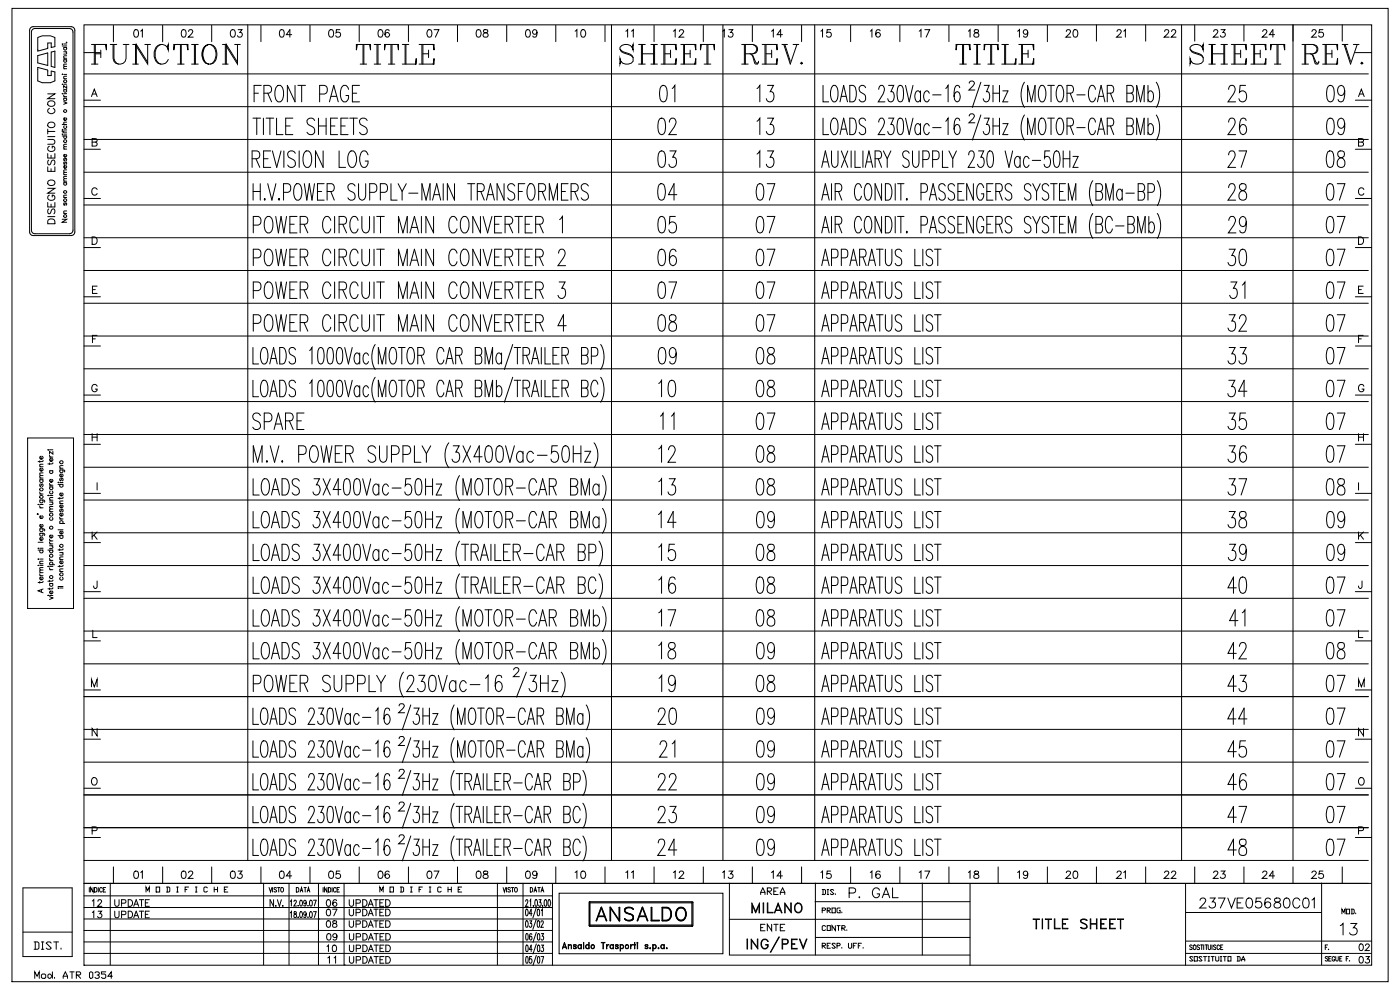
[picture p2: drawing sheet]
<svg xmlns="http://www.w3.org/2000/svg" width="297mm" height="210mm" viewBox="0 0 297 210" stroke-linecap="round" stroke-linejoin="round" font-family="sans-serif">
<g fill="none" stroke="#000" stroke-width=".21">
<path d="M2.5 1.8h292v206.4h-292zM6.6 5.8l8.6-.1 .5 .3 .2 .4v42.9l-.2 .4-.5 .3h-8.2l-.4-.1-.3-.6v-43zM6.9 6.3l.4-.3h7.5l.4 .2 .3 .5v42.2l-.3 .5-.4 .2h-7.4a.73 .73 0 0 1-.7-.8v-42.2zM8 8l1-.4h1.7l.9 .4v1.9l-.7 .2v-1h-.8v1.2l-2.1 .5zM8 14.3l2.1 .6v1.1h.8v-.9l.7 .2v1.9l-.9 .3h-1.7l-1-.3zM8 11.8l2.1-.6v2.7l-2.1-.6zM10.1 19.9h1.5l-1.5 1h1.5M10.9 11l.7-.2v3.5l-.7-.2zM13.2 19.9h.1M13.2 9.8h.9M13.2 17.9h.1M13.2 15.8h.1"/>
<path d="M13.2 9.4h.1M13.5 19.9h.6M13.5 19h.6M13.5 17.9h.6M13.5 16.7h.6M13.5 15.8h.6M13.5 14.6h.6M13.5 12.7h.6M13.5 12.4h.6M13.5 11h.6M13.5 10.1h.6M13.5 9.3h.6"/>
<path d="M13.7 19a.3 .3 0 0 0-.1 .5 .3 .3 0 0 0 .4 0 .3 .3 0 0 0 0-.5M13.7 12.7a.3 .3 0 0 0-.1 .4 .3 .3 0 0 0 .4 0 .3 .3 0 0 0 0-.4M13.7 10.1a.31 .31 0 0 0-.1 .4 .31 .31 0 0 0 .5 0 .31 .31 0 0 0-.1-.4M14 11l.1 .2v.2l-.6 .1M14 9h.1M14.1 18.2v.5l-.6-.5v.5M14.1 16.2h-.6l.2 .5M14.1 14.1h-.6v.3l.2 .2M14.1 13.6h-.6l.2 .5M14.1 11.8l-.6 .1 .2 .5M17.8 5.3h273.2v199.4h-273.2zM17.8 15.7h272.5"/>
<path d="M17.8 11.2h3.5M19.4 9.4h3.2v1.2l-.2-1.2M19.4 13.6h1.4M19.6 19.9h.8M20 9.4v4.2M20.2 11.4h1.2M20.2 9.4v4.2M21.4 10.6v1.6M23.4 9.4h1.4M24 9.4v3a1.39 1.39 0 0 0 1.4 1.2 1.39 1.39 0 0 0 1.3-1.2v-3M24.1 5.4v3.5M24.2 9.4v3l.2 .6 .8 .6"/>
<path d="M26.1 9.4h1.2M28.2 9.4h.7M28.2 13.6h1.2M28.6 6.4a.49 .49 0 0 1 .7 .2l.1 .4a.69 .69 0 0 1-.6 .9 1.06 1.06 0 0 1-.2-1.5zM28.8 9.4v4.2M29.8 6.6l.4-.3v1.6M30.7 9.4h1.2M31.3 13.2l-2.4-3.8v4.2M31.3 9.4v4.2l-2.4-3.8M34.1 9.4a2.36 2.36 0 0 0 0 4.2M34.5 5.4v3.5M35.5 10l.2 .6v-1.2l-.2 .6a1.56 1.56 0 0 0-1.8-.5 1.56 1.56 0 0 0-1 1.5 1.9 1.9 0 0 0 1.8 2.6l.6-.2 .6-.8"/>
<path d="M37.1 9.4l-.2 1.2v-1.2h3v1.2l-.2-1.2M37.7 13.6h1.4M38.3 9.4v4.2M38.5 9.4v4.2M38.7 6.4a.49 .49 0 0 1 .7 .2l.1 .4a.69 .69 0 0 1-.6 .9 1.06 1.06 0 0 1-.2-1.5zM40 6.7l.3-.4 .4 .1 .2 .2-.2 .5-.8 .8h1.1M40.6 9.4h1.5M40.6 13.6h1.5M41.2 9.4v4.2M41.5 9.4v4.2M44.2 9.4a2.25 2.25 0 0 0-.9 3.6 1.55 1.55 0 0 0 1.8 .5 1.55 1.55 0 0 0 .9-1.7 1.82 1.82 0 0 0-1.8-2.4 2.39 2.39 0 0 0 0 4.2M44.6 9.4a2.39 2.39 0 0 1 0 4.2"/>
<path d="M44.9 5.4v3.4M47.2 9.4h.8M47.2 13.6h1.2M47.8 9.4v4.2M49.1 6.4a.51 .51 0 0 1 .7 .2l.1 .4a.69 .69 0 0 1-.6 .9 .99 .99 0 0 1-.2-1.5zM49.8 9.4h1.2M50.4 13.2l-2.4-3.8v4.2M50.4 9.4v4.2l-2.4-3.8M50.5 6.3h.8l-.4 .6a.51 .51 0 0 1 .4 .8 .51 .51 0 0 1-.9-.1M52.6 5.3v177.2M53.9 19.8h.9M55.4 5.4v3.4"/>
<path d="M55.4 18.1h-1.5v3.5M56 19.8h1a.88 .88 0 0 0 .6-.9 .88 .88 0 0 0-.6-.8h-1v3.5M56.8 19.8l.8 1.8M58.8 18.3l.2-.2a.91 .91 0 0 1 1 .9 2.44 2.44 0 0 1-.5 2.6 .91 .91 0 0 1-1.1-.8 2.83 2.83 0 0 1 .4-2.5zM59.5 6.4a.49 .49 0 0 1 .7 .2l.1 .4a.69 .69 0 0 1-.6 .9 1.06 1.06 0 0 1-.2-1.5zM61.9 7.4h-1.2l.8-1.1v1.6M62.6 18.1v3.5l-1.6-3.5v3.5M63.2 18.1h1.6M64 18.1v3.5M65.8 5.4v3.4M67.8 19.9h1a.98 .98 0 0 0 .7-.9 .98 .98 0 0 0-.7-.9h-1v3.5M70 6.4a.51 .51 0 0 1 .7 .2l.1 .4a.69 .69 0 0 1-.6 .9 .99 .99 0 0 1-.2-1.5z"/>
<path d="M72.1 6.3h-.7l-.1 .7a.55 .55 0 0 1 .8 0 .55 .55 0 0 1-.1 .8 .55 .55 0 0 1-.8-.2M73.9 19a.81 .81 0 0 0-1.2-.7 2.6 2.6 0 0 0 .2 3.3 1 1 0 0 0 1-1.3h-.5M74.8 19.8h.9M75.8 9.4l-.2 1.2v-1.2h3v1.2l-.2-1.2M76.2 5.4v3.4M76.3 18.1h-1.5v3.5h1.5M76.4 13.6h1.4M77 9.4v4.2M77.2 9.4v4.2M79.4 9.4h1.4M79.4 13.6h1.4M80 9.4v4.2"/>
<path d="M80.2 9.4v4.2M80.4 6.4a.49 .49 0 0 1 .7 .2 .74 .74 0 0 1 .1 .9 .74 .74 0 0 1-.8 .3l-.2-.6zM81.8 9.4l-.2 1.2v-1.2h2.9v1.2l-.2-1.2M82.4 13.6h1.3M82.5 6.5a.42 .42 0 0 0-.6-.1 .9 .9 0 0 0 .3 1.5 .48 .48 0 0 0 .4-.5 .48 .48 0 0 0-.4-.5 .48 .48 0 0 0-.5 .5M82.9 9.4v4.2M83.1 9.4v4.2M85.3 13.6h3v-1.2l-.2 1.2M85.3 9.4h1.4M85.9 9.4v4.2M86.1 9.4v4.2M86.6 5.4v3.4"/>
<path d="M88.9 9.4h3.2v1.2l-.2-1.2M88.9 13.6h3.2v-1.2l-.2 1.2M89.5 9.4v4.2M89.7 11.4h1.2M89.7 9.4v4.2M90.8 6.4a.51 .51 0 0 1 .7 .2l.1 .4a.69 .69 0 0 1-.6 .9 .99 .99 0 0 1-.2-1.5zM90.9 10.6v1.6M92.1 6.3h1l-.7 1.6M97 5.4v3.4M101.2 6.4a.49 .49 0 0 1 .8 .2 .74 .74 0 0 1 0 .9 .74 .74 0 0 1-.8 .3l-.2-.6zM102.6 6.4v.4l.5 .2a.46 .46 0 0 1 .4 .4 .46 .46 0 0 1-.3 .5l-.6-.1-.1-.2a.8 .8 0 0 1 .9-.8l.1-.3a.61 .61 0 0 0-.9-.1zM107.5 5.4v3.4"/>
<path d="M111.7 6.4a.51 .51 0 0 1 .7 .2l.1 .4a.69 .69 0 0 1-.6 .9 1.06 1.06 0 0 1-.2-1.5zM113.9 6.8a.48 .48 0 0 1-.6 .4 .48 .48 0 0 1-.2-.7 .48 .48 0 0 1 .7 0l.1 .3a.76 .76 0 0 1-.6 1.1l-.3-.3M117.9 5.4v3.4M122 6.6l.4-.3v1.6M123.4 6.4a.49 .49 0 0 1 .7 .2 .74 .74 0 0 1 .1 .9 .74 .74 0 0 1-.8 .3l-.2-.6zM128.3 5.4v3.4M129.7 5.3v177.2M131.5 10.4l.8 .6 1.2 .4 .6 .4 .2 .4v.8a1.56 1.56 0 0 1-1.6 .6 1.56 1.56 0 0 1-1.2-1.2v1.2l.2-.6M132.8 6.6l.3-.3v1.6M133.9 6.6l.4-.3v1.6M134.1 10l.2-.6v1.2a1.56 1.56 0 0 0-1.2-1.2 1.56 1.56 0 0 0-1.6 .6 1.07 1.07 0 0 0 .8 1.2l1.6 .6 .4 .4M135.5 9.4h1.4"/>
<path d="M135.5 13.6h1.4M136.1 9.4v4.2M136.3 9.4v4.2M136.3 11.4h2.3M138.1 9.4h1.4M138.1 13.6h1.4M138.6 9.4v4.2M138.7 5.4v3.4M138.9 9.4v4.2M140.2 9.4h3.2v1.2l-.2-1.2M140.2 13.6h3.2v-1.2l-.2 1.2M140.3 18.3l.5-.2a1.76 1.76 0 0 1 .7 2l-.1 .8-.2 .5-.6 .2a1.76 1.76 0 0 1-.7-2l.1-.8z"/>
<path d="M140.8 9.4v4.2M141 11.4h1.2M141 9.4v4.2M142.2 10.6v1.6M142.6 18.8l.6-.7v3.5M142.8 6.6l.4-.3v1.6M144.1 6.7l.3-.4 .5 .1 .1 .2-.2 .5-.8 .8h1.1M144.4 9.4h3.2v1.2l-.2-1.2M144.4 13.6h3.2v-1.2l-.2 1.2M145 9.4v4.2M145.2 11.4h1.2M145.2 9.4v4.2"/>
<path d="M146.4 10.6v1.6M148.8 9.4l-.2 1.2v-1.2h3v1.2l-.2-1.2M149.2 5.4v3.4M149.4 13.6h1.4M150 9.4v4.2M150.2 9.4v4.2M153.3 6.6l.3-.3v1.6M153.4 5.3v177.2M154.6 6.3h.8l-.4 .6a.51 .51 0 0 1 .4 .8 .51 .51 0 0 1-.9-.1M157.3 9.4h2.4l.6 .2a.97 .97 0 0 1 0 1.6l-.6 .2h-1.6M157.3 13.6h1.4M157.9 9.4v4.2"/>
<path d="M158.1 9.4v4.2M159.1 11.4l.6 .4 .6 1.4 .2 .2 .4-.2M159.5 11.6l.6 1.8 .2 .2h.4l.2-.6M159.6 5.4v3.4M159.7 9.4a1 1 0 0 1 .8 1 1 1 0 0 1-.8 1M160.6 18.8l.6-.7v3.5M161.7 9.4h3.2v1.2l-.2-1.2M161.7 13.6h3.2v-1.2l-.2 1.2M162.3 9.4v4.2M162.5 11.4h1.2M162.5 9.4v4.2M162.8 18.1h1.3l-.7 1.4h.3a1.29 1.29 0 0 1-.2 2.1 .76 .76 0 0 1-.9-.7"/>
<path d="M163.7 6.6l.3-.3v1.6M163.7 10.6v1.6M165.9 9.4h1.1M166 7.4h-1.1l.7-1.1v1.6M166.3 9.4l1.3 4.2 1.5-4.2M166.5 9.4l1.1 3.6M168.2 9.4h1.2M169.8 13.4l.2-.2 .2 .2-.2 .2zM170 5.4v3.4M172.8 5.3v177.2M174.1 6.6l.4-.3v1.6M174.6 18.1v3.5h1.2"/>
<path d="M176.2 6.3h-.7l-.1 .7a.55 .55 0 0 1 .8 0 .55 .55 0 0 1-.1 .8 .55 .55 0 0 1-.8-.2M176.6 18.3l.2-.2a.84 .84 0 0 1 .9 .9l.1 .5a2.31 2.31 0 0 1-.6 2.1 .83 .83 0 0 1-.9-.8 2.99 2.99 0 0 1 .3-2.5zM180.3 18.1h.6a1.31 1.31 0 0 1 .7 1.4 2.22 2.22 0 0 1-.7 2.1h-.6zM180.4 5.4v3.4M183.6 18.6a.76 .76 0 0 0-1.2-.2 .76 .76 0 0 0 .2 1.2l.6 .3a.99 .99 0 0 1-.1 1.7h-.4l-.5-.5M184.6 6.6l.4-.3v1.6M186.4 19v-.2a.6 .6 0 0 1 .3-.6 .6 .6 0 0 1 .7 .1 1.38 1.38 0 0 1-.1 1.6l-1 1.7h1.4M186.7 6.5l-.1-.1a.53 .53 0 0 0-.8 .2 .77 .77 0 0 0 .5 1.3 .49 .49 0 0 0 .5-.5 .49 .49 0 0 0-.5-.5 .49 .49 0 0 0-.5 .5M188.5 18.1h1.1l-.6 1.4h.3a1.42 1.42 0 0 1-.2 2.1 .63 .63 0 0 1-.8-.7M190.6 18.3l.5-.2a1.9 1.9 0 0 1 .6 2l-.3 1.3-.3 .2-.5-.2a4.4 4.4 0 0 1 0-3.1zM190.9 5.4v3.4M192.1 18.1l.8 3.5 .8-3.5"/>
<path d="M195 6.6l.4-.3v1.6M195.3 19.8l-.5-.5h-.2a1.6 1.6 0 0 0 0 2.3h.2l.5-.5M195.3 19.3v2.3M196.2 6.3h1l-.7 1.6M197.1 19.8l-.4-.5h-.2a1.53 1.53 0 0 0 0 2.3h.2l.4-.5M200.6 18.8l.5-.7v3.5M201.3 5.4v3.4M203 9.4l-.2 1.2v-1.2h3v1.2l-.2-1.2M203.6 18.6l-.1-.3-.3-.2-.5 .2a3.9 3.9 0 0 0 0 3.1l.3 .2a1.21 1.21 0 0 0 .1-2.1l-.4 .1-.3 .8M203.6 13.6h1.4M204.2 9.4v4.2M204.4 9.4v4.2"/>
<path d="M205.4 6.6l.4-.3v1.6M205.6 17.7l.4-.5 .6 .2a.59 .59 0 0 1-.2 .8l-.9 .9h1.3M206.6 9.4h1.4M206.6 13.6h1.4M206.8 6.4l-.1 .3 .2 .2a.58 .58 0 0 1 .6 .2 .58 .58 0 0 1 0 .7l-.5 .1-.4-.3a.8 .8 0 0 1 .9-.8l.1-.3a.58 .58 0 0 0-.8-.1zM207.2 9.4v4.2M207.4 9.4v4.2M208.1 17.4l-1.8 5.4M208.8 18.1h1l-.5 1.4h.2a1.42 1.42 0 0 1-.2 2.1 .67 .67 0 0 1-.7-.7M209 9.4l-.2 1.2v-1.2h2.9v1.2l-.2-1.2M209.5 13.6h1.4M210.1 9.4v4.2"/>
<path d="M210.4 9.4v4.2M210.6 19.8h1.4M210.6 18.1v3.5M211.7 5.4v3.4M212 18.1v3.5M212.5 13.6h3v-1.2l-.2 1.2M212.5 9.4h1.4M212.7 19.3h1.1l-1.1 2.3h1.1M213.1 9.4v4.2M213.3 9.4v4.2M215.9 6.6l.4-.3v1.6M216.1 9.4h3.2v1.2l-.2-1.2"/>
<path d="M216.1 13.6h3.2v-1.2l-.2 1.2M216.7 9.4v4.2M216.9 11.4h1.2M216.9 9.4v4.2M217.3 17.4a5.3 5.3 0 0 0 0 5.4M218 6.8a.48 .48 0 0 1-.6 .4 .48 .48 0 0 1-.2-.7 .48 .48 0 0 1 .7 0l.1 .3a.76 .76 0 0 1-.6 1.1l-.3-.3M218.1 10.6v1.6M220.7 18.3l.2-.2a.79 .79 0 0 1 .9 .9 2.67 2.67 0 0 1-.5 2.6 .79 .79 0 0 1-.9-.8 3.2 3.2 0 0 1 .3-2.5zM222.2 5.4v3.4M222.2 18.1h1.5M223 18.1v3.5M224.4 18.3l.2-.2a.79 .79 0 0 1 .9 .9 2.67 2.67 0 0 1-.5 2.6 .79 .79 0 0 1-.8-.8 3.2 3.2 0 0 1 .2-2.5z"/>
<path d="M226.2 6.7l.3-.4 .4 .1 .2 .2-.2 .5-.8 .8h1.1M226.3 19.8h.9a.93 .93 0 0 0 0-1.7h-.9v3.5M227 19.8l.7 1.8M227.8 6.4a.51 .51 0 0 1 .8 .2v.4a.69 .69 0 0 1-.6 .9 1.06 1.06 0 0 1-.2-1.5zM232.4 19a.7 .7 0 0 0-.3-.7 .7 .7 0 0 0-.8 0 2.88 2.88 0 0 0 .2 3.3 .79 .79 0 0 0 .9-.8M232.6 5.3v3.4M234.9 19.8h.9a.93 .93 0 0 0 0-1.7h-.9v3.5M235.5 19.8l.8 1.8M237 6.7l.2-.4 .5 .1 .1 .2-.2 .5-.7 .8h1M238.4 6.6l.3-.3v1.6M239 19.8h.9a1.07 1.07 0 0 1 0 1.8h-.9v-3.5h.9a.93 .93 0 0 1 0 1.7M243 5.3v3.4"/>
<path d="M243.5 19.8l.4-.5h.3a1.6 1.6 0 0 1 0 2.3h-.3l-.4-.5M243.5 18.1v3.5M245.3 17.4a5.3 5.3 0 0 1 0 5.4M247.1 6.7l.2-.4 .5 .1 .1 .2-.2 .5-.8 .8h1.1M248.5 6.7l.3-.4 .5 .1 .1 .2-.2 .5-.7 .8h1M250.6 5.3v177.2M252.4 10.4l.8 .6 1.6 .6 .4 .6v.8a1.56 1.56 0 0 1-1.6 .6 1.56 1.56 0 0 1-1.2-1.2v1.2l.3-.6M253.4 5.3v3.4M255 10l.2-.6v1.2a1.56 1.56 0 0 0-1.2-1.2 1.56 1.56 0 0 0-1.6 .6 1.16 1.16 0 0 0 .8 1.2l1.6 .6 .4 .4M256.4 9.4h1.4M256.4 13.6h1.4M257 9.4v4.2"/>
<path d="M257.2 11.4h2.4M257.2 9.4v4.2M257.5 6.7l.3-.4 .4 .1 .1 .2-.2 .5-.7 .8h1M259 6.3h.9l-.5 .6a.53 .53 0 0 1 .4 .8 .53 .53 0 0 1-.9-.1M259 9.4h1.4M259 13.6h1.4M259.6 9.4v4.2M259.8 9.4v4.2M260.6 19l.1-.5a.77 .77 0 0 1 1.2-.2 .77 .77 0 0 1 0 1.2l-1.4 2.1h1.6M261.2 9.4h3.2v1.2l-.2-1.2M261.2 13.6h3.2v-1.2l-.2 1.2M261.8 9.4v4.2"/>
<path d="M262 11.4h1.2M262 9.4v4.2M263.2 10.6v1.6M263.9 5.3v3.4M264.2 18.1h-1.1l-.2 1.5a.81 .81 0 0 1 1.4 .2 1.16 1.16 0 0 1-.9 1.8l-.3-.2-.3-.5M265.4 9.4h3.1v1.2l-.2-1.2M265.4 13.6h3.1v-1.2l-.2 1.2M266 9.4v4.2M266.1 11.4h1.2M266.1 9.4v4.2M267.3 10.6v1.6M267.9 6.7l.2-.4 .5 .1 .1 .2-.2 .5-.7 .8h1"/>
<path d="M269.7 9.4l-.2 1.2v-1.2h3v1.2l-.2-1.2M270.3 13.6h1.4M270.4 7.4h-1.1l.7-1.1v1.6M270.9 9.4v4.2M271.1 9.4v4.2M274.3 5.3v177.2M276.2 9.4h2.4l.6 .2a.97 .97 0 0 1 0 1.6l-.6 .2h-1.6M276.2 13.6h1.4M276.8 9.4v4.2M277 9.4v4.2M278 11.4l.6 .4 .6 1.4 .2 .2 .4-.2M278.3 6.7l.3-.4 .4 .1 .2 .2-.2 .5-.8 .8h1.1"/>
<path d="M278.4 11.6l.5 1.8 .3 .2h.3l.3-.6M278.6 9.4a1 1 0 0 1 .8 1 1 1 0 0 1-.8 1M280.6 9.4h3.1v1.2l-.2-1.2M280.6 13.6h3.1v-1.2l-.2 1.2M280.6 6.3h-.7l-.1 .7a.56 .56 0 0 1 .8-.1 .56 .56 0 0 1-.1 .9 .56 .56 0 0 1-.8-.2M281.1 9.4v4.2M281.3 11.4h1.2M281.3 9.4v4.2M281.8 18.3l.5-.2a1.76 1.76 0 0 1 .7 2l-.1 .8-.2 .5-.6 .2a1.76 1.76 0 0 1-.7-2l.1-.8zM282.5 10.6v1.6M284.7 9.4h1.2M284.7 5.3v3.4"/>
<path d="M285.1 9.4l1.4 4.2 1.4-4.2M285.3 19.3l-.4 .8-.3 .2a1.12 1.12 0 0 1-.9-1.1 1.12 1.12 0 0 1 .9-1.1l.3 .2a3.2 3.2 0 0 1 0 3.1l-.6 .2-.3-.2-.2-.3M285.3 9.4l1.2 3.6M287.1 9.4h1.2M287.5 11.2h3.5M288.4 19.9h.8M288.7 13.4l.2-.2 .2 .2-.2 .2zM10.1 39.9h1.5l-1.5 1.1h1.5M10.1 35.4v.9h1.5v-.9M10.1 32.6v.9h1.5v-.9M10.1 29.6h1.1l.4 .4a.49 .49 0 0 1-.4 .6h-1.1M10.1 29h1.5"/>
<path d="M10.1 27.9h1.5M10.1 27.4v1M10.2 38.5a.76 .76 0 0 1 .9-.3 .76 .76 0 0 1 .5 .9 .76 .76 0 0 1-1 .3 .76 .76 0 0 1-.4-.9zM10.3 34l-.2 .3 .2 .7 .4-.2 .2-.6 .3-.2h.2l.2 .3-.2 .7M10.3 26a.75 .75 0 0 1 .9-.1 .75 .75 0 0 1 .4 .9 .75 .75 0 0 1-1 .3 .75 .75 0 0 1-.4-.9zM10.3 21.5a.75 .75 0 0 1 .9-.1 .75 .75 0 0 1 .4 .9 .76 .76 0 0 1-1 .3 .76 .76 0 0 1-.4-.9zM10.5 31a.56 .56 0 0 0-.4 .7 .56 .56 0 0 0 .6 .4h.4a.55 .55 0 0 0 .6-.5 .55 .55 0 0 0-.6-.6v.4M10.5 23a.59 .59 0 0 0-.4 .6 .59 .59 0 0 0 .6 .5h.4a.59 .59 0 0 0 .5-.5 .59 .59 0 0 0-.3-.6M10.8 32.9v.6M10.8 35.8v.5M13.2 27.8l.2 .2h.7M13.2 28.8h.9"/>
<path d="M13.2 26.4h.9M13.2 28.5h.1M13.2 27.6h.1M13.5 21.6l.6 .3-.6 .2M13.5 20.2l.3 .3M13.5 38.7h.6M13.5 38.4h.6M13.5 37.1h.6M13.5 31.6h.6M13.5 28.4h.6M13.5 27.8v.3M13.5 27.6h.6"/>
<path d="M13.5 20.8h.6M13.5 20.5h.6M13.7 38.7a.3 .3 0 0 0-.1 .5 .3 .3 0 0 0 .4 0 .3 .3 0 0 0 0-.5M13.7 34.3l-.2 .5 .2 .1 .3-.6 .1 .3-.1 .3M13.7 33.6l-.2 .4h.2l.3-.4 .1 .2-.1 .3M13.7 28.8a.3 .3 0 0 0-.1 .5 .3 .3 0 0 0 .4 0 .3 .3 0 0 0 0-.5M13.7 26.7a.31 .31 0 0 0-.1 .4 .31 .31 0 0 0 .5 0 .31 .31 0 0 0-.1-.4M13.7 20.8a.31 .31 0 0 0-.1 .5 .31 .31 0 0 0 .5 0 .31 .31 0 0 0-.1-.5M14 35.1a.31 .31 0 0 1 .1 .5 .31 .31 0 0 1-.5 0 .31 .31 0 0 1 .2-.5v.6M14 32.8a.31 .31 0 0 1 .1 .4 .31 .31 0 0 1-.5 0 .31 .31 0 0 1 .2-.4v.5M14 25a.31 .31 0 0 1 .1 .5 .31 .31 0 0 1-.5 0 .31 .31 0 0 1 .2-.5v.6M14.1 37.9l-.6 .1 .2 .4"/>
<path d="M14.1 37.4h-.6v.3l.2 .2M14.1 36.6h-.6l.2 .5M14.1 36l-.6 .1 .2 .5M14.1 31.1l-.6 .1 .2 .4M14.1 30.6l-.6 .1 .2 .4M14.1 25.9h-.6v.3l.2 .2M17.8 36.5h272.5M17.8 29.6h272.5M17.8 22.6h272.5M17.8 31.7h3.5M17.8 21.3h3.5M19.4 20.5l.6-1.6 .6 1.6"/>
<path d="M19.5 30.1h.7l.3 .2 .1 .4-.4 .3h-.7v-1.6l1 .1 .1 .4-.4 .2M53.5 33.7h1a.88 .88 0 0 0 .6-.9 .88 .88 0 0 0-.6-.8h-1v3.5M53.7 25.1h1.6M53.7 39v3.5M54.3 33.7l.8 1.8M54.5 25.1v3.5M55.2 39v3.5M55.9 25.1v3.5M55.9 33.7h1M56.4 25.1h1.7M56.8 39l.9 3.5 .8-3.5M57.3 25.1v3.5"/>
<path d="M57.4 32h-1.5v3.5h1.5M57.8 32l.9 3.5 .9-3.5M58.7 25.1v3.5h1.3M60.2 32v3.5M60.6 26.7h1M62.1 25.1h-1.5v3.5h1.5M62.7 32.5a.84 .84 0 0 0-1.3-.5 .84 .84 0 0 0-.2 1.4l.3 .1a1.41 1.41 0 0 1 1.2 1 .85 .85 0 0 1-.6 1 .85 .85 0 0 1-1.1-.5M62.7 39.1l.2-.1a.85 .85 0 0 1 1 .8 2.44 2.44 0 0 1-.5 2.7 .84 .84 0 0 1-1-.9 2.99 2.99 0 0 1 .3-2.5zM63.5 32v3.5M64.6 39l.5 3.5 .5-3.5 .6 3.5 .5-3.5M64.7 32.2l.2-.2a.91 .91 0 0 1 1.1 .9 2.44 2.44 0 0 1-.6 2.6 .91 .91 0 0 1-1-.8 2.83 2.83 0 0 1 .3-2.5zM66.7 25.6a.83 .83 0 0 0-1.2-.5 .83 .83 0 0 0-.1 1.3l.9 .5a.88 .88 0 0 1 .3 1.4 .88 .88 0 0 1-1.5-.2"/>
<path d="M67.6 26.7h1.6M67.6 25.1v3.5M68.5 32v3.5l-1.6-3.5v3.5M68.8 39h-1.5v3.5h1.5M69.2 25.1v3.5M69.9 21.6l.9-3.5 1 3.5M70.1 26.7h.9M70.2 20.4h1.2M71.6 25.1h-1.5v3.5h1.5M71.9 32v3.5h1.4M72.3 26.7h.9M73.8 25.1h-1.5v3.5h1.5"/>
<path d="M74.2 25.1h1.6M74.2 32.2l.3-.2a.9 .9 0 0 1 1 .9 2.44 2.44 0 0 1-.6 2.6 .91 .91 0 0 1-1-.8 2.83 2.83 0 0 1 .3-2.5zM75 25.1v3.5M75.3 39.5a.81 .81 0 0 0-1.3-.4 .81 .81 0 0 0 .2 1.4l.7 .3a.87 .87 0 0 1 .4 1.2 .87 .87 0 0 1-1.3 .3l-.2-.3M76.1 39v2.5l.3 .8 .3 .2 .6-.2 .2-.3 .1-3M77.9 25.6a.84 .84 0 0 0-1.2-.5 .84 .84 0 0 0-.2 1.3l.2 .1a1.33 1.33 0 0 1 1.2 1.6 .89 .89 0 0 1-.8 .5 .89 .89 0 0 1-.8-.5M78.1 32.9a.81 .81 0 0 0-.8-.9 .81 .81 0 0 0-.9 .9 2.44 2.44 0 0 0 .6 2.6 1 1 0 0 0 1.1-1.3h-.6M82.9 39v3.5h1.3M84.5 39l.8 1.6v1.9M86.2 39l-.9 1.6M94 39v3.5M96.4 39v3.5l-1.5-3.5v3.5"/>
<path d="M99.2 39h1.5M99.9 39v3.5M106.9 39v3.5l-1.5-3.5v3.5M109.2 39.5a.8 .8 0 0 0-1.3-.3 .8 .8 0 0 0 .2 1.3l.7 .3a.9 .9 0 0 1 .3 1 .9 .9 0 0 1-.9 .7l-.5-.5M111.3 39h-1.3v3.5M112.2 39.1l.2-.1a.84 .84 0 0 1 1 .8 2.55 2.55 0 0 1-.5 2.7 .84 .84 0 0 1-1-.9 2.99 2.99 0 0 1 .3-2.5zM120.5 39h-1.4v3.5h1.4M124.8 39.5a.81 .81 0 0 0-1.3-.4 .81 .81 0 0 0 .2 1.4 1.29 1.29 0 0 1 1.1 1.5 .81 .81 0 0 1-.7 .5 .81 .81 0 0 1-.8-.5M139.8 39.1l.4-.1 .6 .1a3.6 3.6 0 0 1 0 3.2l-.6 .2a1.8 1.8 0 0 1-.7-2zM139.9 25.2l.6-.1a1.76 1.76 0 0 1 .7 2l-.1 .8-.3 .5-.5 .2a1.76 1.76 0 0 1-.7-2.1l.1-.8zM139.9 32.2l.6-.2a1.76 1.76 0 0 1 .7 2l-.1 .8-.3 .5-.5 .2a1.76 1.76 0 0 1-.7-2l.1-.8zM142 25.9v-.2a.76 .76 0 0 1 .9-.6 .98 .98 0 0 1 .4 1.3l-1.4 2.2h1.6"/>
<path d="M142.1 32h1.3l-.7 1.4h.4a1.29 1.29 0 0 1-.3 2.1 .71 .71 0 0 1-.9-.7M160.6 25.7l.6-.6v3.5M160.6 32.7l.6-.7v3.5M160.8 39.1l.6-.1a1.82 1.82 0 0 1 .6 2l-.1 .8-.2 .5-.6 .2a1.88 1.88 0 0 1-.7-2zM162.7 39h1.7l-1.2 3.5M162.8 25.1h1.3l-.7 1.3h.3a1.29 1.29 0 0 1-.2 2.2 .76 .76 0 0 1-.9-.7M162.8 32h1.3l-.7 1.4h.3a1.29 1.29 0 0 1-.2 2.1 .76 .76 0 0 1-.9-.7M174.3 35.5l.8-3.5 .8 3.5M174.6 25.1v3.5h1.2M174.6 34.3h1M176.4 32v2.5l.3 .8 .3 .2 .5-.2 .2-.3 .1-3M176.4 39v3.5"/>
<path d="M176.6 25.2l.2-.1a.84 .84 0 0 1 .9 .8l.1 .5a2.31 2.31 0 0 1-.6 2.2 .83 .83 0 0 1-.9-.9 2.99 2.99 0 0 1 .3-2.5zM178.2 21.6l.8-3.5 .8 3.5M178.2 28.6l.8-3.5 .8 3.5M178.5 20.4h1M178.5 27.4h1M178.5 32l1.3 3.5M179.8 32l-1.3 3.5M180.3 25.1h.6a1.31 1.31 0 0 1 .7 1.3 2.22 2.22 0 0 1-.7 2.2h-.6zM180.6 32v3.5M181.4 32v3.5h1.1M182.7 39.8a.7 .7 0 0 0-.3-.7 .7 .7 0 0 0-.8 0 2.88 2.88 0 0 0 .3 3.4 .79 .79 0 0 0 .8-.9M183.1 32v3.5"/>
<path d="M183.6 35.5l.7-3.5 .8 3.5M183.6 25.6a.76 .76 0 0 0-1.2-.3 .76 .76 0 0 0 .2 1.2l.6 .4a.99 .99 0 0 1-.1 1.7h-.4l-.5-.5M183.7 39.1l.2-.1a.79 .79 0 0 1 .9 .8 2.67 2.67 0 0 1-.5 2.7 .79 .79 0 0 1-.9-.9 3.2 3.2 0 0 1 .3-2.5zM183.8 34.3h1M185.6 33.7h.9a.93 .93 0 0 0 0-1.7h-.9v3.5M186.3 33.7l.7 1.8M186.4 25.9v-.2a.6 .6 0 0 1 .3-.5 .6 .6 0 0 1 .7 0 1.38 1.38 0 0 1-.1 1.7l-1 1.7h1.4M187 39v3.5l-1.4-3.5v3.5M187.4 32l.8 1.7v1.8M187.8 39h.7a1.85 1.85 0 0 1 .7 2.1 1.2 1.2 0 0 1-1.4 1.4zM188.5 25.1h1.1l-.6 1.3h.3a1.42 1.42 0 0 1-.2 2.2 .63 .63 0 0 1-.8-.7M189 32l-.8 1.7"/>
<path d="M189.9 39v3.5M190.4 39h1.4M190.6 25.2l.5-.1a1.9 1.9 0 0 1 .6 2l-.3 1.3-.3 .2-.5-.2a4.4 4.4 0 0 1 0-3.2zM191.1 39v3.5M192.1 25.1l.8 3.5 .8-3.5M192.9 32.5a.76 .76 0 0 0-1.3-.3 .76 .76 0 0 0 .3 1.3l.6 .3a.99 .99 0 0 1-.1 1.7l-.7-.2-.2-.3M193.6 32v2.5l.3 .8 .3 .2 .5-.2 .1-.3 .1-3M195.3 26.7l-.5-.5h-.2a1.6 1.6 0 0 0 0 2.4h.2l.5-.5M195.3 26.2v2.4M195.8 33.8h.8a1.07 1.07 0 0 0 0-1.8h-.8v3.5M197.1 26.7l-.4-.5h-.2a1.53 1.53 0 0 0 0 2.4h.2l.4-.5M197.8 33.8h.9a1.07 1.07 0 0 0 0-1.8h-.9v3.5"/>
<path d="M197.8 20.1h1.8M197.8 27.1h1.8M199.9 32v3.5h1.2M200.5 39.5a.76 .76 0 0 0-1.1-.4 .76 .76 0 0 0-.1 1.2l.2 .2a1.25 1.25 0 0 1 1 1.5 .71 .71 0 0 1-.7 .5 .71 .71 0 0 1-.7-.5M200.6 25.7l.5-.6v3.5M201.3 32l.8 1.7v1.8M202.5 39.5a.76 .76 0 0 0-1.2-.4 .76 .76 0 0 0 0 1.2l.8 .5a.99 .99 0 0 1-.1 1.7l-.7-.2-.2-.3M202.9 32l-.8 1.7M203.6 25.6l-.1-.4-.3-.1-.5 .1a3.9 3.9 0 0 0 0 3.2l.3 .2a1.21 1.21 0 0 0 .1-2.2l-.4 .1-.3 .9M204.5 39h-1.3v3.5h1.3M205.5 32.9l.2-.7 .2-.2h.4a1.33 1.33 0 0 1 .1 1.8l-1 1.7h1.4M205.6 24.6l.4-.5 .6 .2a.59 .59 0 0 1-.2 .9l-.9 .8h1.3"/>
<path d="M206.5 39v3.5l-1.4-3.5v3.5M207.6 32h1.1l-.6 1.4h.3a1.38 1.38 0 0 1-.2 2.1 .68 .68 0 0 1-.8-.7M208.1 24.4l-1.8 5.3M208.7 39.8a.71 .71 0 0 0-.4-.7 .71 .71 0 0 0-.7 0 2.97 2.97 0 0 0 .2 3.4 .95 .95 0 0 0 .9-1.4h-.5M208.8 25.1h1l-.5 1.3h.2a1.42 1.42 0 0 1-.2 2.2 .67 .67 0 0 1-.7-.7M209.7 32.2l.4-.2a1.99 1.99 0 0 1 .6 2l-.3 1.3-.5 .2a1.99 1.99 0 0 1-.6-2zM210.6 26.7h1.4M210.6 39h-1.3v3.5h1.3M210.6 25.1v3.5M212 25.1v3.5M212.7 26.2h1.1l-1.1 2.4h1.1M213.2 32l.8 3.5 .8-3.5"/>
<path d="M214.6 39.5a.78 .78 0 0 0-1.2-.3 .78 .78 0 0 0 .2 1.3 1.24 1.24 0 0 1 1 1.5 .74 .74 0 0 1-.7 .5 .74 .74 0 0 1-.7-.5M216.4 33.7l-.4-.5h-.3a1.53 1.53 0 0 0 0 2.3h.3l.4-.5M216.4 33.2v2.3M217.3 24.4a5.3 5.3 0 0 0 0 5.3M218 21.6v-3.5l.8 3.5 .8-3.5v3.5M218 28.6v-3.5l.8 3.5 .8-3.5v3.5M218.3 33.7l-.4-.5h-.3a1.6 1.6 0 0 0 0 2.3h.3l.4-.5M218.7 39.5a.76 .76 0 0 0-1.2-.4 .76 .76 0 0 0 0 1.2l.2 .2a1.25 1.25 0 0 1 1 1.5 .71 .71 0 0 1-.7 .5 .71 .71 0 0 1-.7-.5M219 34h1.8M219.1 39l.8 1.6v1.9M220.7 25.2l.2-.1a.79 .79 0 0 1 .9 .8 2.67 2.67 0 0 1-.5 2.7 .79 .79 0 0 1-.9-.9 3.2 3.2 0 0 1 .3-2.5zM220.7 39l-.8 1.6"/>
<path d="M222.2 25.1h1.5M222.5 39.5a.76 .76 0 0 0-1.2-.4 .76 .76 0 0 0 0 1.2l.2 .2a1.25 1.25 0 0 1 1 1.5 .71 .71 0 0 1-.7 .5 .71 .71 0 0 1-.7-.5M222.7 32h-1l-.1 1.5 .1-.1a.65 .65 0 0 1 1 .3 1.18 1.18 0 0 1-.7 1.8l-.3-.2-.2-.5M222.8 39h1.5M223 25.1v3.5M223.6 39v3.5M223.8 32.2l.5-.2a1.99 1.99 0 0 1 .6 2l-.4 1.3-.5 .2a1.99 1.99 0 0 1-.6-2zM224.4 25.2l.2-.1a.79 .79 0 0 1 .9 .8 2.67 2.67 0 0 1-.5 2.7 .79 .79 0 0 1-.8-.9 3.2 3.2 0 0 1 .2-2.5zM225.5 33.7h1.4M225.5 32v3.5M226 39h-1.2v3.5h1.2M226.3 26.7h.9a.93 .93 0 0 0 0-1.6h-.9v3.5"/>
<path d="M226.9 32v3.5M227 26.7l.7 1.9M227.6 33.2h1.1l-1.1 2.3h1.1M228.4 20.1h1.8M228.4 27.1h1.8M231.8 38.3a5.2 5.2 0 0 0 0 5.3M232.4 25.9a.7 .7 0 0 0-.3-.7 .7 .7 0 0 0-.8 0 2.88 2.88 0 0 0 .2 3.4 .79 .79 0 0 0 .9-.9M232.8 21.6l.8-3.5 .8 3.5M232.8 28.6l.8-3.5 .8 3.5M233.1 20.4h1M233.1 27.4h1M234.9 26.7h.9a.93 .93 0 0 0 0-1.6h-.9v3.5"/>
<path d="M235.5 26.7l.8 1.9M239 26.7h.9a1.07 1.07 0 0 1 0 1.9h-.9v-3.5h.9a.93 .93 0 0 1 0 1.6M241.1 21.6v-3.5l.8 3.5 .8-3.5v3.5M241.1 28.6v-3.5l.8 3.5 .8-3.5v3.5M243.5 26.7l.4-.5h.3a1.6 1.6 0 0 1 0 2.4h-.3l-.4-.5M243.5 25.1v3.5M245.3 24.4a5.3 5.3 0 0 1 0 5.3M245.5 38.3a5.2 5.2 0 0 1 0 5.3M260.6 25.9l.1-.5a.77 .77 0 0 1 1.2-.1 .77 .77 0 0 1 0 1.1l-1.4 2.2h1.6M260.6 32.9l.1-.5a.77 .77 0 0 1 1.2-.2 .77 .77 0 0 1 0 1.2l-1.4 2.1h1.6M260.6 39.8l.1-.5a.77 .77 0 0 1 1.2-.1 .77 .77 0 0 1 0 1.1l-1.4 2.2h1.6M262.8 32h1.6l-1.1 3.5"/>
<path d="M263.1 39.1a.85 .85 0 0 0 .6 1.4 1 1 0 0 1 .8 1.1 1 1 0 0 1-1.1 .9 1.14 1.14 0 0 1-.6-1.3 1.14 1.14 0 0 1 1.2-.9 .75 .75 0 0 0 .3-.7 .75 .75 0 0 0-.4-.6zM264.3 25.6l-.1-.4-.3-.1-.6 .1a3.6 3.6 0 0 0 0 3.2l.3 .2a1.12 1.12 0 0 0 .8-1.1 1.12 1.12 0 0 0-.8-1.1l-.3 .1-.4 .9M281.7 32.2l.6-.2a1.82 1.82 0 0 1 .7 2l-.4 1.3-.3 .2-.6-.2a3.6 3.6 0 0 1 0-3.1zM281.7 39.1l.6-.1a1.82 1.82 0 0 1 .7 2l-.4 1.3-.6 .2a1.88 1.88 0 0 1-.7-2zM281.8 25.2l.5-.1a1.76 1.76 0 0 1 .7 2l-.1 .8-.2 .5-.6 .2a1.76 1.76 0 0 1-.7-2.1l.1-.8zM283.7 39h1.6l-1.2 3.5M283.9 32.2a.82 .82 0 0 0-.1 .8 .82 .82 0 0 0 .8 .5 1.02 1.02 0 0 1 .7 1.1 1.02 1.02 0 0 1-1 .9 1.14 1.14 0 0 1-.6-1.3 1.14 1.14 0 0 1 1.1-.8 .75 .75 0 0 0 .4-.8 .75 .75 0 0 0-.5-.6zM285.3 26.2l-.4 .9-.3 .1a1.12 1.12 0 0 1-.9-1.1 1.12 1.12 0 0 1 .9-1l.3 .1a3.2 3.2 0 0 1 0 3.2l-.6 .2-.3-.2-.2-.3M287.5 31.7h3.5M287.5 21.3h3.5M288.2 30.1h.7l.3 .2v.4l-.3 .3h-.7v-1.6l.9 .1 .1 .4-.3 .2M288.2 20.5l.6-1.6 .6 1.6"/>
<path d="M10.1 42.9v1h1.5v-1M10.1 45.9h1.5M10.3 46.6l.4-.2 .7 .2 .2 .4v.5h-1.5v-.5zM10.3 44.3l-.2 .4 .2 .6 .4-.1 .2-.6 .3-.3h.2l.2 .4-.2 .6M10.5 41.4a.56 .56 0 0 0-.4 .6 .56 .56 0 0 0 .6 .5h.4a.55 .55 0 0 0 .6-.6 .55 .55 0 0 0-.6-.5v.4M10.8 43.3v.6M13.2 46.5h.9l-.9 .6h.9M13.5 45.3h.6M13.5 41.9h.6M13.7 43l-.2 .5h.2l.3-.5 .1 .2-.1 .3M14.1 44.7l-.6 .1 .2 .5M14.1 41.4h-.6l.2 .5"/>
<path d="M17.8 57.4h272.5M17.8 50.4h272.5M17.8 43.5h272.5M17.8 52.5h3.5M17.8 42.1h3.5M19.5 50.2h.6a.85 .85 0 0 1 .5 .8 .85 .85 0 0 1-.5 .8h-.6zM20.6 40.2a.64 .64 0 0 0-.9-.3 .64 .64 0 0 0-.2 .9 .59 .59 0 0 0 .4 .6 .59 .59 0 0 0 .7-.4M53.7 40.6h1.5M53.7 47.7h1.1a1 1 0 0 0 .6-.9 1 1 0 0 0-.6-.9h-1.1v3.5M53.7 54.7h1.1a1 1 0 0 0 .6-.9 1 1 0 0 0-.6-.9h-1.1v3.5M56.2 42.1v.4zM56.5 46.1l.2-.2a.91 .91 0 0 1 1.1 .9 2.35 2.35 0 0 1-.6 2.6 .9 .9 0 0 1-1-.8 2.83 2.83 0 0 1 .3-2.5z"/>
<path d="M56.5 53l.2-.1a.91 .91 0 0 1 1.1 .8 2.35 2.35 0 0 1-.6 2.7 .9 .9 0 0 1-1-.9 2.83 2.83 0 0 1 .3-2.5zM56.5 60l.2-.2a.91 .91 0 0 1 1.1 .9 2.35 2.35 0 0 1-.6 2.6 .9 .9 0 0 1-1-.8 2.83 2.83 0 0 1 .3-2.5zM58.5 45.9l.6 3.5 .5-3.5 .6 3.5 .6-3.5M58.5 52.9l.6 3.5 .5-3.5 .6 3.5 .6-3.5M58.5 59.8l.6 3.5 .5-3.5 .6 3.5 .6-3.5M59.2 42.1v.4l-.1-.2zM60.1 40.8h1a1 1 0 0 0 .6-.9 1 1 0 0 0-.6-.9h-1v3.5M61.5 47.6h.9M61.5 54.5h.9M63 45.9h-1.5v3.5h1.5M63 52.9h-1.5v3.5h1.5M63 59.8h-1.5v3.5h1.5"/>
<path d="M63.7 47.6h1a.88 .88 0 0 0 .6-.9 .88 .88 0 0 0-.6-.8h-1v3.5M63.7 54.5h1a.88 .88 0 0 0 .6-.8 .88 .88 0 0 0-.6-.8h-1v3.5M64.5 47.6l.8 1.8M64.5 54.5l.8 1.9M67.3 40.6h.9M69.4 40.6h1a.9 .9 0 0 0 .5-.8 .9 .9 0 0 0-.5-.8h-1v3.5M70.2 46.8a.81 .81 0 0 0-.8-.9 .81 .81 0 0 0-.9 .9 2.35 2.35 0 0 0 .6 2.6 .9 .9 0 0 0 1.1-.8M70.2 53.7a.81 .81 0 0 0-.8-.9 .81 .81 0 0 0-.9 .9 2.35 2.35 0 0 0 .6 2.7 .9 .9 0 0 0 1.1-.9M70.2 40.6l.7 1.9M71 45.9v3.5M71 52.9v3.5M71 59.8v3.5"/>
<path d="M71.9 47.6h1.1a.88 .88 0 0 0 .5-.9 .88 .88 0 0 0-.5-.8h-1.1v3.5M71.9 54.5h1.1a.88 .88 0 0 0 .5-.8 .88 .88 0 0 0-.5-.8h-1.1v3.5M72.7 47.6l.8 1.8M72.7 54.5l.8 1.9M76 46.8a.81 .81 0 0 0-.9-.9 .81 .81 0 0 0-.8 .9 2.35 2.35 0 0 0 .6 2.6 .86 .86 0 0 0 1.1-.8M76 53.7a.81 .81 0 0 0-.9-.9 .81 .81 0 0 0-.8 .9 2.35 2.35 0 0 0 .6 2.7 .86 .86 0 0 0 1.1-.9M76.8 45.9v2.5a.89 .89 0 0 0 .9 1l.4-.2 .3-.8v-2.5M76.8 52.9v2.5a.89 .89 0 0 0 .9 1l.4-.2 .3-.8v-2.5M76.8 59.8v2.5a.89 .89 0 0 0 .9 1l.4-.2 .3-.8v-2.5M78.4 40.8h1a1.03 1.03 0 0 0 0-1.8h-1v3.5M79.3 45.9v3.5M79.3 52.9v3.5"/>
<path d="M79.3 59.8v3.5M79.9 45.9h1.6M79.9 52.9h1.6M79.9 59.8h1.6M80.7 40.8h1a1.03 1.03 0 0 0 0-1.8h-1v3.5M80.7 45.9v3.5M80.7 52.9v3.5M80.7 59.8v3.5M84.5 49.4v-3.5l1 3.5 .9-3.5v3.5M84.5 56.4v-3.5l1 3.5 .9-3.5v3.5M86.7 41h2M87 49.4l.9-3.5 .9 3.5"/>
<path d="M87 56.4l.9-3.5 .9 3.5M87.3 48.2h1.2M87.3 55.2h1.2M89.4 45.9v3.5M89.4 52.9v3.5M89.4 59.8v3.5M89.5 42.5v-3.5l.9 3.5 .8-3.5v3.5M91.8 42.5l.8-3.5 .9 3.5M92 45.9v3.5l-1.7-3.5v3.5M92 52.9v3.5l-1.7-3.5v3.5M92 59.8v3.5l-1.7-3.5v3.5M92.1 41.3h1.1"/>
<path d="M96.9 46.8a.81 .81 0 0 0-.8-.9 .81 .81 0 0 0-.8 .9 2.44 2.44 0 0 0 .6 2.6 .91 .91 0 0 0 1-.8M96.9 53.7a.81 .81 0 0 0-.8-.9 .81 .81 0 0 0-.8 .9 2.44 2.44 0 0 0 .6 2.7 .91 .91 0 0 0 1-.9M98.1 46.1l.2-.2a.91 .91 0 0 1 1.1 .9 2.35 2.35 0 0 1-.6 2.6 .9 .9 0 0 1-1-.8 2.83 2.83 0 0 1 .3-2.5zM98.1 53l.2-.1a.91 .91 0 0 1 1.1 .8 2.35 2.35 0 0 1-.6 2.7 .9 .9 0 0 1-1-.9 2.83 2.83 0 0 1 .3-2.5zM98.1 60l.2-.2a.91 .91 0 0 1 1.1 .9 2.35 2.35 0 0 1-.6 2.6 .9 .9 0 0 1-1-.8 2.83 2.83 0 0 1 .3-2.5zM101.2 40.6h1a.9 .9 0 0 0 .5-.8 .9 .9 0 0 0-.5-.8h-1v3.5M101.9 45.9v3.5l-1.6-3.5v3.5M101.9 52.9v3.5l-1.6-3.5v3.5M101.9 59.8v3.5l-1.6-3.5v3.5M102 40.6l.7 1.9M102.5 45.9l.9 3.5 1-3.5M102.5 52.9l.9 3.5 1-3.5"/>
<path d="M102.5 59.8l.9 3.5 1-3.5M103.2 42.5l.8-3.5 .9 3.5M103.5 41.3h1.1M104.9 47.6h1M104.9 54.5h1M106.4 45.9h-1.5v3.5h1.5M106.4 52.9h-1.5v3.5h1.5M106.4 59.8h-1.5v3.5h1.5M107.1 47.6h1.1a.87 .87 0 0 0 .6-.9 .87 .87 0 0 0-.6-.8h-1.1v3.5M107.1 54.5h1.1a.87 .87 0 0 0 .6-.8 .87 .87 0 0 0-.6-.8h-1.1v3.5M107.9 47.6l.9 1.8M107.9 54.5l.9 1.9"/>
<path d="M109.2 45.9h1.6M109.2 52.9h1.6M109.2 59.8h1.6M110 40.6h.8M110 45.9v3.5M110 52.9v3.5M110 59.8v3.5M111.4 47.6h1M111.4 54.5h1M112.9 45.9h-1.5v3.5h1.5M112.9 52.9h-1.5v3.5h1.5M112.9 59.8h-1.5v3.5h1.5"/>
<path d="M113.6 47.6h1.1a.87 .87 0 0 0 .6-.9 .87 .87 0 0 0-.6-.8h-1.1v3.5M113.6 54.5h1.1a.87 .87 0 0 0 .6-.8 .87 .87 0 0 0-.6-.8h-1.1v3.5M114.3 40.6h.9a.9 .9 0 0 0 .6-.8 .9 .9 0 0 0-.6-.8h-.9v3.5M114.4 47.6l.9 1.8M114.4 54.5l.9 1.9M115 40.6l.7 1.9M116.5 42.5v-3.5l.9 3.5 .9-3.5v3.5M118.5 53.7l.1-.5a.76 .76 0 0 1 1.1-.1 .76 .76 0 0 1 .1 1.1l-1.4 2.2h1.6M118.6 59.8h1.3l-.7 1.3h.3a1.3 1.3 0 0 1-.2 2.2 .77 .77 0 0 1-.9-.7M118.7 46.6l.6-.7v3.5M119.1 40.6h.8M121.1 40.6h1a.88 .88 0 0 0 .6-.8 .88 .88 0 0 0-.6-.8h-1v3.5"/>
<path d="M121.9 40.6l.8 1.9M139.9 46.1l.6-.2a1.76 1.76 0 0 1 .7 2l-.1 .8-.3 .5-.5 .2a1.74 1.74 0 0 1-.7-2l.1-.8zM139.9 53l.6-.1a1.76 1.76 0 0 1 .7 2l-.1 .8-.3 .5-.5 .2a1.74 1.74 0 0 1-.7-2l.1-.9zM139.9 60l.6-.2a1.76 1.76 0 0 1 .7 2l-.1 .8-.3 .5-.5 .2a1.74 1.74 0 0 1-.7-2l.1-.8zM141.9 59.8h1.6l-1.2 3.5M143.3 45.9h-1.2l-.1 1.5a.78 .78 0 0 1 .7-.4 .78 .78 0 0 1 .7 .6 1.16 1.16 0 0 1-.9 1.8l-.4-.2-.2-.5M143.4 53.4l-.1-.4-.4-.1-.6 .1a3.6 3.6 0 0 0 0 3.2l.4 .2a1.12 1.12 0 0 0 .8-1.1 1.12 1.12 0 0 0-.8-1.1l-.6 .5-.1 .5M143.6 41.3h-1.8l1.2-2.3v3.5M160.8 46.1l.6-.2a1.82 1.82 0 0 1 .6 2l-.1 .8-.2 .5-.6 .2a1.88 1.88 0 0 1-.7-2zM160.8 53l.6-.1a1.82 1.82 0 0 1 .6 2l-.1 .8-.2 .5-.6 .2a1.88 1.88 0 0 1-.7-2zM160.8 60l.6-.2a1.82 1.82 0 0 1 .6 2l-.1 .8-.2 .5-.6 .2a1.88 1.88 0 0 1-.7-2zM162.7 45.9h1.7l-1.2 3.5"/>
<path d="M162.7 52.9h1.7l-1.2 3.5M162.7 59.8h1.7l-1.2 3.5M174.3 42.5l.8-3.5 .8 3.5M174.3 49.4l.8-3.5 .8 3.5M174.3 56.4l.8-3.5 .8 3.5M174.6 41.3h1M174.6 48.2h1M174.6 55.2h1M176.4 54.7h.9l.4-.3 .1-.4a.89 .89 0 0 0-.5-1.1h-.9v3.5M176.4 45.9v3.5M177.2 40.6h.9a.93 .93 0 0 0 0-1.6h-.9v3.5M177.2 47.6h.9a.93 .93 0 0 0 0-1.7h-.9v3.5"/>
<path d="M177.9 40.6l.7 1.9M177.9 47.6l.7 1.8M178.5 54.7h.9l.4-.3v-.4a.89 .89 0 0 0-.4-1.1h-.9v3.5M180.3 56.4l.7-3.5 .9 3.5M180.6 55.2h.9M182.4 54.5h.8a.93 .93 0 0 0 0-1.6h-.8v3.5M182.7 46.8a.7 .7 0 0 0-.3-.7 .7 .7 0 0 0-.8 0 2.88 2.88 0 0 0 .3 3.3 .79 .79 0 0 0 .8-.8M183.1 54.5l.6 1.9M183.7 46.1l.2-.2a.79 .79 0 0 1 .9 .9 2.67 2.67 0 0 1-.5 2.6 .79 .79 0 0 1-.9-.8 3.2 3.2 0 0 1 .3-2.5zM184.1 56.4l.8-3.5 .8 3.5M184.4 55.2h1M185.9 52.9h1.4"/>
<path d="M185.9 59.8h1.4M186.6 52.9v3.5M186.6 59.8v3.5M187 45.9v3.5l-1.4-3.5v3.5M187.8 45.9h.7a1.85 1.85 0 0 1 .7 2.2 1.2 1.2 0 0 1-1.4 1.3zM187.8 52.9l.1 3 .5 .5 .5-.2 .2-.3 .1-3M187.8 59.8l.1 3 .5 .5 .5-.2 .2-.3 .1-3M189.9 45.9v3.5M190.4 45.9h1.4M191.1 45.9v3.5M191.3 53.4a.76 .76 0 0 0-1.2-.4 .76 .76 0 0 0 0 1.2l.8 .5a.99 .99 0 0 1-.1 1.7l-.7-.2-.2-.3M192.4 42.1v.4z"/>
<path d="M192.4 49v.4zM194.1 52.9v3.5h1.2M194.1 59.8v3.5h1.2M195.4 40.8h.9a1.07 1.07 0 0 0 0-1.8h-.9v3.5M195.4 47.7h.9a1.07 1.07 0 0 0 0-1.8h-.9v3.5M195.8 52.9v3.5M195.8 59.8v3.5M197.1 42.5l.8-3.5 .8 3.5M197.1 49.4l.8-3.5 .8 3.5M197.4 41.3h1M197.4 48.2h1M197.8 53.4a.76 .76 0 0 0-1.1-.4 .76 .76 0 0 0-.1 1.2l.2 .2a1.25 1.25 0 0 1 1 1.5 .71 .71 0 0 1-.7 .5 .71 .71 0 0 1-.6-.5"/>
<path d="M198.2 52.9h1.4M198.2 59.8h1.4M198.9 52.9v3.5M198.9 59.8v3.5M200.5 46.4a.76 .76 0 0 0-1.1-.4 .76 .76 0 0 0-.1 1.3l.2 .1a1.25 1.25 0 0 1 1 1.5 .71 .71 0 0 1-.7 .5 .71 .71 0 0 1-.7-.5M202.5 46.4a.76 .76 0 0 0-1.2-.4 .76 .76 0 0 0 0 1.3l.8 .4a.99 .99 0 0 1-.1 1.7l-.7-.2-.2-.3M203.2 40.6h.8M203.2 47.6h.8M204.5 45.9h-1.3v3.5h1.3M206.5 45.9v3.5l-1.4-3.5v3.5M208.7 46.8a.71 .71 0 0 0-.4-.7 .71 .71 0 0 0-.7 0 2.97 2.97 0 0 0 .2 3.3 .95 .95 0 0 0 .9-1.3h-.5M209.3 40.6h.8"/>
<path d="M209.3 47.6h.8M210.6 45.9h-1.3v3.5h1.3M211.2 40.6h.9a.93 .93 0 0 0 0-1.6h-.9v3.5M211.2 47.6h.9a.93 .93 0 0 0 0-1.7h-.9v3.5M211.9 40.6l.7 1.9M211.9 47.6l.7 1.8M214.6 46.4a.78 .78 0 0 0-1.2-.2 .78 .78 0 0 0 .2 1.2 1.24 1.24 0 0 1 1 1.5 .74 .74 0 0 1-.7 .5 .74 .74 0 0 1-.7-.5M218.7 46.4a.76 .76 0 0 0-1.2-.4 .76 .76 0 0 0 0 1.3l.2 .1a1.25 1.25 0 0 1 1 1.5 .71 .71 0 0 1-.7 .5 .71 .71 0 0 1-.7-.5M219.1 45.9l.8 1.7v1.8M220.7 45.9l-.8 1.7M222.5 46.4a.76 .76 0 0 0-1.2-.4 .76 .76 0 0 0 0 1.3l.2 .1a1.25 1.25 0 0 1 1 1.5 .71 .71 0 0 1-.7 .5 .71 .71 0 0 1-.7-.5M222.8 45.9h1.5"/>
<path d="M223.6 45.9v3.5M224.8 40.6h.7M224.8 47.6h.7M226 45.9h-1.2v3.5h1.2M226.6 42.5v-3.5l.8 3.5 .8-3.5v3.5M226.6 49.4v-3.5l.8 3.5 .8-3.5v3.5M231.8 45.3a5.2 5.2 0 0 0 0 5.3M232.5 40.6h.9a1.07 1.07 0 0 1 0 1.9h-.9v-3.5h.9a.93 .93 0 0 1 0 1.6M232.5 47.6h.9a1.07 1.07 0 0 1 0 1.8h-.9v-3.5h.9a.93 .93 0 0 1 0 1.7M234.6 42.5v-3.5l.8 3.5 .7-3.5v3.5M236 46.8a.71 .71 0 0 0-.4-.7 .71 .71 0 0 0-.7 0 2.97 2.97 0 0 0 .2 3.3 .84 .84 0 0 0 .9-.8M236.6 47.9h1.8"/>
<path d="M238.1 40.6l-.4-.5h-.4a1.6 1.6 0 0 0 0 2.4h.4l.4-.5M238.1 40.1v2.4M238.8 41h1.8M239.3 47.6h.8a1.07 1.07 0 0 1 0 1.8h-.8v-3.5h.8a.93 .93 0 0 1 0 1.7M241.3 49.4v-3.5l.8 3.5 .8-3.5v3.5M241.4 40.6h.9a1.07 1.07 0 0 1 0 1.9h-.9v-3.5h.9a.93 .93 0 0 1 0 1.6M243.5 40.8h.9a1.07 1.07 0 0 0 0-1.8h-.9v3.5M243.7 47.6l.4-.5h.3a1.6 1.6 0 0 1 0 2.3h-.3l-.4-.5M243.7 45.9v3.5M245.5 45.3a5.2 5.2 0 0 1 0 5.3M260.7 46.8l.1-.5a.75 .75 0 0 1 1.1-.2 .75 .75 0 0 1 0 1.2l-1.3 2.1h1.6M260.7 52.9h1.3l-.7 1.3h.4a1.3 1.3 0 0 1-.3 2.2 .77 .77 0 0 1-.9-.7"/>
<path d="M261.1 59.8h1.3l-.7 1.3h.3a1.3 1.3 0 0 1-.2 2.2 .77 .77 0 0 1-1-.7M263.2 53l.5-.1a1.76 1.76 0 0 1 .7 2l-.1 .8-.2 .5-.6 .2a1.74 1.74 0 0 1-.7-2l.1-.9zM264.4 47.1l-.3 .8-.4 .2a1.12 1.12 0 0 1-.8-1.1 1.12 1.12 0 0 1 .8-1.1l.4 .2a3.6 3.6 0 0 1 0 3.1l-.6 .2-.4-.2-.1-.3M281.7 46.1l.6-.2a1.82 1.82 0 0 1 .7 2l-.4 1.3-.6 .2a1.88 1.88 0 0 1-.7-2zM281.7 53l.6-.1a1.82 1.82 0 0 1 .7 2l-.4 1.3-.6 .2a1.88 1.88 0 0 1-.7-2zM281.7 60l.6-.2a1.82 1.82 0 0 1 .7 2l-.4 1.3-.6 .2a1.88 1.88 0 0 1-.7-2zM283.7 45.9h1.6l-1.2 3.5M283.7 52.9h1.6l-1.2 3.5M283.7 59.8h1.6l-1.2 3.5M287.5 52.5h3.5M287.5 42.1h3.5M288.2 50.2h.5a.85 .85 0 0 1 .6 .8 .85 .85 0 0 1-.6 .8h-.5z"/>
<path d="M289.3 40.2a.64 .64 0 0 0-.9-.3 .64 .64 0 0 0-.2 .9 .59 .59 0 0 0 .4 .6 .59 .59 0 0 0 .7-.4M17.8 78.2h272.5M17.8 71.3h272.5M17.8 64.3h272.5M17.8 73.4h3.5M17.8 62.9h3.5M19.6 71.9h.6M19.6 61.4h.6M20.6 71.1h-1v1.6M20.6 60.7h-1v1.5h1M53.7 73.7v3.5h1.2M53.7 61.6h1.1a1 1 0 0 0 .6-.9 1 1 0 0 0-.6-.9h-1.1v3.5"/>
<path d="M53.7 68.6h1.1a1 1 0 0 0 .6-.9 1 1 0 0 0-.6-.9h-1.1v3.5M55.6 73.9l.2-.2a.79 .79 0 0 1 .9 .9l.1 .4a2.58 2.58 0 0 1-.6 2.2 .79 .79 0 0 1-.8-.8 3.2 3.2 0 0 1 .2-2.5zM56.5 66.9l.2-.1a.91 .91 0 0 1 1.1 .8 2.35 2.35 0 0 1-.6 2.7 .9 .9 0 0 1-1-.9 2.83 2.83 0 0 1 .3-2.5zM57.2 77.2l.8-3.5 .8 3.5M57.5 76h1M58.5 66.8l.6 3.5 .5-3.5 .6 3.5 .6-3.5M59.3 73.7h.7a1.85 1.85 0 0 1 .7 2.2 1.2 1.2 0 0 1-1.4 1.3zM61.5 61.5h.9M61.5 68.4h.9M62.7 74.2a.76 .76 0 0 0-1.2-.4 .76 .76 0 0 0 0 1.2l.8 .5a.99 .99 0 0 1-.1 1.7l-.7-.2-.2-.3M63 66.8h-1.5v3.5h1.5M63.7 61.5h1a.88 .88 0 0 0 .6-.9 .88 .88 0 0 0-.6-.8h-1v3.5"/>
<path d="M63.7 68.4h1a.88 .88 0 0 0 .6-.8 .88 .88 0 0 0-.6-.8h-1v3.5M64.5 61.5l.8 1.8M64.5 68.4l.8 1.9M65.7 74.4l.5-.7v3.5M67.7 73.9l.5-.2a1.99 1.99 0 0 1 .6 2l-.4 1.3-.5 .2a1.87 1.87 0 0 1-.5-2zM69.6 73.9l.4-.2 .4 .2a4.4 4.4 0 0 1 0 3.1l-.3 .2-.5-.2a4.4 4.4 0 0 1 0-3.1zM70.2 60.7a.81 .81 0 0 0-.8-.9 .81 .81 0 0 0-.9 .9 2.35 2.35 0 0 0 .6 2.6 .9 .9 0 0 0 1.1-.8M70.2 67.6a.81 .81 0 0 0-.8-.9 .81 .81 0 0 0-.9 .9 2.35 2.35 0 0 0 .6 2.7 .9 .9 0 0 0 1.1-.9M71 66.8v3.5M71.6 73.9l.5-.2a1.9 1.9 0 0 1 .6 2l-.3 1.3-.5 .2a1.96 1.96 0 0 1-.6-2zM71.9 61.5h1.1a.88 .88 0 0 0 .5-.9 .88 .88 0 0 0-.5-.8h-1.1v3.5M71.9 68.4h1.1a.88 .88 0 0 0 .5-.8 .88 .88 0 0 0-.5-.8h-1.1v3.5"/>
<path d="M72.7 61.5l.8 1.8M72.7 68.4l.8 1.9M73.1 73.7l.8 3.5 .8-3.5M76 60.7a.81 .81 0 0 0-.9-.9 .81 .81 0 0 0-.8 .9 2.35 2.35 0 0 0 .6 2.6 .86 .86 0 0 0 1.1-.8M76 67.6a.81 .81 0 0 0-.9-.9 .81 .81 0 0 0-.8 .9 2.35 2.35 0 0 0 .6 2.7 .86 .86 0 0 0 1.1-.9M76.3 75.4l-.4-.5h-.3a1.6 1.6 0 0 0 0 2.3h.3l.4-.5M76.3 74.9v2.3M76.8 66.8v2.5a.89 .89 0 0 0 .9 1l.4-.2 .3-.8v-2.5M78.2 75.4l-.4-.5h-.3a1.6 1.6 0 0 0 0 2.3h.3l.4-.5M79.3 66.8v3.5M79.6 73.1a5.2 5.2 0 0 0 0 5.3M79.9 66.8h1.6"/>
<path d="M80.3 77.2v-3.5l.8 3.5 .7-3.5v3.5M80.7 66.8v3.5M82.9 73.9l.2-.2a.79 .79 0 0 1 .9 .9l.1 .4a2.58 2.58 0 0 1-.6 2.2 .79 .79 0 0 1-.8-.8 3.2 3.2 0 0 1 .2-2.5zM84.5 63.3v-3.5l1 3.5 .9-3.5v3.5M84.5 70.3v-3.5l1 3.5 .9-3.5v3.5M84.5 73.7h1.4M85.2 73.7v3.5M86.7 73.9l.2-.2a.79 .79 0 0 1 .9 .9l.1 .4a2.58 2.58 0 0 1-.6 2.2 .79 .79 0 0 1-.9-.8 3.2 3.2 0 0 1 .3-2.5zM87 63.3l.9-3.5 .9 3.5M87 70.3l.9-3.5 .9 3.5M87.3 62.1h1.2M87.3 69.1h1.2"/>
<path d="M88.6 75.4h.9a.93 .93 0 0 0 .5-.9 .93 .93 0 0 0-.5-.8h-.9v3.5M89.3 75.4l.7 1.8M89.4 66.8v3.5M92 66.8v3.5l-1.7-3.5v3.5M94.2 74.6a.7 .7 0 0 0-.4-.7 .7 .7 0 0 0-.7 0 2.88 2.88 0 0 0 .2 3.3 .79 .79 0 0 0 .9-.8M94.6 77.2l.8-3.5 .8 3.5M94.9 76h.9M96.7 75.4h.8a.93 .93 0 0 0 .6-.9 .93 .93 0 0 0-.6-.8h-.8v3.5M96.9 60.7a.81 .81 0 0 0-.8-.9 .81 .81 0 0 0-.8 .9 2.44 2.44 0 0 0 .6 2.6 .91 .91 0 0 0 1-.8M96.9 67.6a.81 .81 0 0 0-.8-.9 .81 .81 0 0 0-.8 .9 2.44 2.44 0 0 0 .6 2.7 .91 .91 0 0 0 1-.9M97.4 75.4l.6 1.8M98.1 66.9l.2-.1a.91 .91 0 0 1 1.1 .8 2.35 2.35 0 0 1-.6 2.7 .9 .9 0 0 1-1-.9 2.83 2.83 0 0 1 .3-2.5z"/>
<path d="M100.8 75.4h.9a1.07 1.07 0 0 1 0 1.8h-.9v-3.5h.9a.93 .93 0 0 1 0 1.7M101.9 66.8v3.5l-1.6-3.5v3.5M102.5 66.8l.9 3.5 1-3.5M102.9 77.2v-3.5l.8 3.5 .8-3.5v3.5M104.9 61.5h1M104.9 68.4h1M106.4 75.4l-.4-.5h-.3a1.6 1.6 0 0 0 0 2.3h.3l.4-.5M106.4 74.9v2.3M106.4 66.8h-1.5v3.5h1.5M107.1 61.5h1.1a.86 .86 0 0 0 .6-.9 .86 .86 0 0 0-.6-.8h-1.1v3.5M107.1 68.4h1.1a.86 .86 0 0 0 .6-.8 .86 .86 0 0 0-.6-.8h-1.1v3.5M107.9 61.5l.9 1.8"/>
<path d="M107.9 68.4l.9 1.9M108.8 73.1l-1.8 5.3M109.1 73.7h1.4M109.2 66.8h1.6M109.7 73.7v3.5M110 66.8v3.5M110.9 75.4h.9a.9 .9 0 0 0 .6-.9 .9 .9 0 0 0-.6-.8h-.9v3.5M111.4 61.5h1M111.4 68.4h1M111.7 75.4l.7 1.8M112.7 77.2l.8-3.5 .8 3.5M112.9 66.8h-1.5v3.5h1.5"/>
<path d="M113 76h1M113.6 61.5h1.1a.86 .86 0 0 0 .6-.9 .86 .86 0 0 0-.6-.8h-1.1v3.5M113.6 68.4h1.1a.86 .86 0 0 0 .6-.8 .86 .86 0 0 0-.6-.8h-1.1v3.5M114.4 61.5l.9 1.8M114.4 68.4l.9 1.9M114.8 73.7v3.5M115.6 73.7v3.5h1.2M117.3 75.4h.8M118.6 73.7h-1.3v3.5h1.3M119.2 75.4h.9a.93 .93 0 0 0 .5-.9 .93 .93 0 0 0-.5-.8h-.9v3.5M119.9 75.4l.7 1.8M120.1 69.1h-1.7l1.1-2.3v3.5"/>
<path d="M123.4 75.4h.8a1.07 1.07 0 0 1 0 1.8h-.8v-3.5h.8a.93 .93 0 0 1 0 1.7M125.4 75.5h.9l.5-.3v-.3a.89 .89 0 0 0-.5-1.2h-.9v3.5M127.4 73.1a5.2 5.2 0 0 1 0 5.3M139.9 66.9l.6-.1a1.76 1.76 0 0 1 .7 2l-.1 .8-.3 .5-.5 .2a1.74 1.74 0 0 1-.7-2l.1-.9zM140 73.9l.5-.2a1.76 1.76 0 0 1 .8 2l-.2 .8-.2 .5-.6 .2a1.74 1.74 0 0 1-.7-2l.1-.8zM142.1 66.9a.88 .88 0 0 0 .7 1.4 .98 .98 0 0 1 .7 1.3 .98 .98 0 0 1-1.4 .5 1.24 1.24 0 0 1 1-2 .74 .74 0 0 0 .3-.7 .74 .74 0 0 0-.5-.6zM143.4 74.9l-.3 .8-.5 .2a1.15 1.15 0 0 1-.6-1.2 1.15 1.15 0 0 1 .8-1l.3 .2a3.2 3.2 0 0 1 0 3.1l-.6 .2-.3-.2-.1-.3M160.8 66.9l.6-.1a1.82 1.82 0 0 1 .6 2l-.1 .8-.2 .5-.6 .2a1.88 1.88 0 0 1-.7-2zM160.8 73.9l.6-.2a1.82 1.82 0 0 1 .6 2l-.1 .8-.2 .5-.6 .2a1.88 1.88 0 0 1-.7-2zM162.7 66.8h1.7l-1.2 3.5M163 73.9a.85 .85 0 0 0 .7 1.3 1.01 1.01 0 0 1 .7 1.2 1.01 1.01 0 0 1-1.1 .8 1.15 1.15 0 0 1-.5-1.3 1.15 1.15 0 0 1 1.1-.9 .75 .75 0 0 0 .4-.7 .75 .75 0 0 0-.5-.6zM174.3 63.3l.8-3.5 .8 3.5"/>
<path d="M174.3 70.3l.8-3.5 .8 3.5M174.3 77.2l.8-3.5 .8 3.5M174.6 62.1h1M174.6 69.1h1M174.6 76h1M176.4 61.6h.9l.4-.3 .1-.3a.89 .89 0 0 0-.5-1.2h-.9v3.5M176.4 68.6h.9l.4-.3 .1-.4a.89 .89 0 0 0-.5-1.1h-.9v3.5M176.4 75.5h.9l.4-.3 .1-.3a.89 .89 0 0 0-.5-1.2h-.9v3.5M178.5 61.6h.9l.4-.3v-.3a.89 .89 0 0 0-.4-1.2h-.9v3.5M178.5 68.6h.9l.4-.3v-.4a.89 .89 0 0 0-.4-1.1h-.9v3.5M178.5 75.5h.9l.4-.3v-.3a.89 .89 0 0 0-.4-1.2h-.9v3.5M180.3 63.3l.7-3.5 .9 3.5"/>
<path d="M180.3 70.3l.7-3.5 .9 3.5M180.3 77.2l.7-3.5 .9 3.5M180.6 62.1h.9M180.6 69.1h.9M180.6 76h.9M182.4 61.5h.8a.93 .93 0 0 0 .5-.9 .93 .93 0 0 0-.5-.8h-.8v3.5M182.4 68.4h.8a.93 .93 0 0 0 .5-.8 .93 .93 0 0 0-.5-.8h-.8v3.5M182.4 75.4h.8a.93 .93 0 0 0 .5-.9 .93 .93 0 0 0-.5-.8h-.8v3.5M183.1 61.5l.6 1.8M183.1 68.4l.6 1.9M183.1 75.4l.6 1.8M184.1 63.3l.8-3.5 .8 3.5"/>
<path d="M184.1 70.3l.8-3.5 .8 3.5M184.1 77.2l.8-3.5 .8 3.5M184.4 62.1h1M184.4 69.1h1M184.4 76h1M185.9 66.8h1.4M185.9 73.7h1.4M186.6 66.8v3.5M186.6 73.7v3.5M187.8 66.8l.1 3 .5 .5 .5-.2 .2-.3 .1-3M187.8 73.7l.1 3 .5 .5 .5-.2 .2-.3 .1-3M191.3 60.3a.76 .76 0 0 0-1.2-.4 .76 .76 0 0 0 0 1.2l.8 .5a.99 .99 0 0 1-.1 1.7l-.7-.2-.2-.3"/>
<path d="M191.3 67.3a.76 .76 0 0 0-1.2-.4 .76 .76 0 0 0 0 1.2l.8 .5a.99 .99 0 0 1-.1 1.7l-.7-.2-.2-.3M191.3 74.2a.76 .76 0 0 0-1.2-.4 .76 .76 0 0 0 0 1.2l.8 .5a.99 .99 0 0 1-.1 1.7l-.7-.2-.2-.3M194.1 66.8v3.5h1.2M194.1 73.7v3.5h1.2M195.8 66.8v3.5M195.8 73.7v3.5M197.8 60.3a.76 .76 0 0 0-1.1-.4 .76 .76 0 0 0-.1 1.2l.2 .2a1.25 1.25 0 0 1 1 1.5 .71 .71 0 0 1-.7 .5 .71 .71 0 0 1-.6-.5M197.8 67.3a.76 .76 0 0 0-1.1-.4 .76 .76 0 0 0-.1 1.2l.2 .2a1.25 1.25 0 0 1 1 1.5 .71 .71 0 0 1-.7 .5 .71 .71 0 0 1-.6-.5M197.8 74.2a.76 .76 0 0 0-1.1-.4 .76 .76 0 0 0-.1 1.2l.2 .2a1.25 1.25 0 0 1 1 1.5 .71 .71 0 0 1-.7 .5 .71 .71 0 0 1-.6-.5M198.2 66.8h1.4M198.2 73.7h1.4M198.9 66.8v3.5"/>
<path d="M198.9 73.7v3.5M260.7 66.8h1.3l-.7 1.3h.4a1.3 1.3 0 0 1-.3 2.2 .77 .77 0 0 1-.9-.7M260.7 73.7h1.3l-.7 1.3h.4a1.3 1.3 0 0 1-.3 2.2 .77 .77 0 0 1-.9-.7M262.9 67.6v-.2a.77 .77 0 0 1 1-.6 1.18 1.18 0 0 1 .1 1.8l-1.2 1.7h1.6M263.1 73.7h1.2l-.7 1.3h.4a1.29 1.29 0 0 1-.3 2.2 .76 .76 0 0 1-.9-.7M263.5 60.5l.6-.7v3.5M281.7 66.9l.6-.1a1.82 1.82 0 0 1 .7 2l-.4 1.3-.6 .2a1.88 1.88 0 0 1-.7-2zM281.7 73.9l.6-.2a1.82 1.82 0 0 1 .7 2l-.4 1.3-.6 .2a1.88 1.88 0 0 1-.7-2zM283.7 66.8h1.6l-1.2 3.5M283.7 73.7h1.6l-1.2 3.5M287.5 73.4h3.5M287.5 62.9h3.5"/>
<path d="M288.2 71.9h.6M288.2 61.4h.6M289.2 71.1h-1v1.6M289.2 60.7h-1v1.5h1M5.9 92.9h9.7v36.2h-9.7zM8.4 97.7v.4M8.4 99h.7M9 99.3a.34 .34 0 0 1 0 .5 .34 .34 0 0 1-.4 0 .34 .34 0 0 1-.1-.4l.2-.1v.6M9 96.8a.33 .33 0 0 1 .1 .5 .33 .33 0 0 1-.5 0 .33 .33 0 0 1 0-.5l.1 .6M9.1 98.5h-.6v.4l.1 .1M9.1 97.7l-.2 .2h-.8M10.2 95.5h.1"/>
<path d="M10.5 96.6l.2 .3 .1 .1M10.5 98.2v.3M10.5 99.8h.7M10.5 97h.7M10.5 95.4h.7M10.7 99.8a.34 .34 0 0 0-.1 .5 .34 .34 0 0 0 .5 0 .34 .34 0 0 0 0-.5M11.1 97.2a.33 .33 0 0 1 .1 .5 .33 .33 0 0 1-.5 0 .33 .33 0 0 1 0-.5l.1 .6M11.2 98.2l-.2 .2h-.8M11.2 95.8v.5l-.7-.5v.5M12.7 99.7h.9l.1 .4M12.7 99.3h.7M12.8 99.7a.34 .34 0 0 0 0 .5 .34 .34 0 0 0 .5 0 .34 .34 0 0 0-.1-.5"/>
<path d="M13.4 98.8h-.7v.3l.2 .2M17.8 99.1h272.5M17.8 92.2h272.5M17.8 85.2h272.5M17.8 94.2h3.5M17.8 83.8h3.5M19.5 92v1.5M19.5 92.7h1.1M20.6 81.9a.58 .58 0 0 0-.7-.4 .58 .58 0 0 0-.4 .6v.4a.56 .56 0 0 0 .5 .6 .56 .56 0 0 0 .6-.6h-.4M20.6 92v1.5M53.7 80.7v3.5h1.2M53.7 98.1v-3.5l.9 3.5 1-3.5v3.5"/>
<path d="M55.2 88.1a.84 .84 0 0 0-1.3-.4 .84 .84 0 0 0 .2 1.4 1.33 1.33 0 0 1 1.1 1 .85 .85 0 0 1-.5 1 .85 .85 0 0 1-1.1-.5M55.6 80.8l.2-.1a.79 .79 0 0 1 .9 .8l.1 .5a2.58 2.58 0 0 1-.6 2.2 .79 .79 0 0 1-.8-.9 3.2 3.2 0 0 1 .2-2.5zM56.1 89.4h1a.98 .98 0 0 0 .6-.9 .98 .98 0 0 0-.6-.9h-1v3.5M56.6 97.7v.4zM57.2 84.2l.8-3.5 .8 3.5M57.3 94.6l.9 3.5 1-3.5M57.5 83h1M58.1 91.1l1-3.5 .9 3.5M58.5 89.9h1.1M59.3 80.7h.7a1.95 1.95 0 0 1 .7 2.1 1.2 1.2 0 0 1-1.4 1.4zM59.9 97.7v.4zM60.6 89.3h1a.86 .86 0 0 0 .6-.9 .86 .86 0 0 0-.6-.8h-1v3.5"/>
<path d="M61.4 89.3l.8 1.8M62.7 81.2a.75 .75 0 0 0-1.2-.4 .75 .75 0 0 0 0 1.2l.8 .5a.99 .99 0 0 1-.1 1.7l-.7-.2-.2-.3M63 89.3h.9M63.4 96.4h1a1 1 0 0 0 .6-.9 1 1 0 0 0-.6-.9h-1v3.5M64.5 87.6h-1.5v3.5h1.5M65.7 81.3l.5-.6v3.5M66.1 94.7l.3-.1a.86 .86 0 0 1 1 .8 2.37 2.37 0 0 1-.6 2.7 1.09 1.09 0 0 1-1.1-1.4 2.58 2.58 0 0 1 .4-2zM67.7 80.8l.5-.1a1.99 1.99 0 0 1 .6 2l-.4 1.3-.5 .2a1.87 1.87 0 0 1-.5-2zM68.1 94.6l.6 3.5 .6-3.5 .5 3.5 .6-3.5M69.6 80.8l.4-.1 .4 .1a4.4 4.4 0 0 1 0 3.2l-.3 .2-.5-.2a4.4 4.4 0 0 1 0-3.2zM71.1 96.2h.9M71.6 80.8l.5-.1a1.9 1.9 0 0 1 .6 2l-.3 1.3-.5 .2a1.96 1.96 0 0 1-.6-2z"/>
<path d="M72.6 94.6h-1.5v3.5h1.5M73.1 80.7l.8 3.5 .8-3.5M73.3 96.2h1a.86 .86 0 0 0 .7-.8 .86 .86 0 0 0-.7-.8h-1v3.5M74.1 96.2l.8 1.9M76.3 82.3l-.4-.5h-.3a1.6 1.6 0 0 0 0 2.4h.3l.4-.5M76.3 81.8v2.4M78.2 82.3l-.4-.5h-.3a1.6 1.6 0 0 0 0 2.4h.3l.4-.5M79.6 80a5.2 5.2 0 0 0 0 5.3M79.7 95.1a.84 .84 0 0 0-1.4-.4 .84 .84 0 0 0 .2 1.4 1.33 1.33 0 0 1 1.2 1 .85 .85 0 0 1-.6 .9 .85 .85 0 0 1-1-.4M80.3 84.2v-3.5l.8 3.5 .7-3.5v3.5M80.5 94.6l.1 3a.72 .72 0 0 0 .7 .5 .72 .72 0 0 0 .7-.5l.1-3M82.9 80.8l.2-.1a.79 .79 0 0 1 .9 .8l.1 .5a2.58 2.58 0 0 1-.6 2.2 .79 .79 0 0 1-.8-.9 3.2 3.2 0 0 1 .2-2.5z"/>
<path d="M83 96.4h1.1a.98 .98 0 0 0 .6-.9 .98 .98 0 0 0-.6-.9h-1.1v3.5M84.5 80.7h1.4M85.2 80.7v3.5M85.5 96.4h1a.98 .98 0 0 0 .6-.9 .98 .98 0 0 0-.6-.9h-1v3.5M86.7 80.8l.2-.1a.79 .79 0 0 1 .9 .8l.1 .5a2.58 2.58 0 0 1-.6 2.2 .79 .79 0 0 1-.9-.9 3.2 3.2 0 0 1 .3-2.5zM87.9 94.6v3.5h1.4M88.6 82.3h.9a.93 .93 0 0 0 .5-.8 .93 .93 0 0 0-.5-.8h-.9v3.5M89.3 82.3l.7 1.9M89.5 94.6l1 1.6v1.9M91.4 94.6l-.9 1.6M94.2 81.5a.79 .79 0 0 0-.9-.8 2.74 2.74 0 0 0 0 3.5 .79 .79 0 0 0 .9-.9M94.6 84.2l.8-3.5 .8 3.5"/>
<path d="M94.9 83h.9M95.2 93.9a4.7 4.7 0 0 0 0 5.3M96.1 94.6h1.3l-.7 1.3h.3a1.3 1.3 0 0 1-.2 2.2 .77 .77 0 0 1-.9-.7M96.7 82.3h.8a.93 .93 0 0 0 .6-.8 .93 .93 0 0 0-.6-.8h-.8v3.5M97.4 82.3l.6 1.9M98.2 94.6l1.6 3.5M99.8 94.6l-1.6 3.5M100.8 82.3h.9a1.07 1.07 0 0 1 0 1.9h-.9v-3.5h.9a.93 .93 0 0 1 0 1.6M102.3 96.9h-1.8l1.2-2.3v3.5M102.9 84.2v-3.5l.8 3.5 .8-3.5v3.5M103.2 94.7l.6-.1a1.82 1.82 0 0 1 .7 2l-.1 .8-.3 .5-.6 .2a1.88 1.88 0 0 1-.7-2zM105.3 82.3l.4-.5h.3a1.6 1.6 0 0 1 0 2.4h-.3l-.4-.5"/>
<path d="M105.3 80.7v3.5M105.5 94.7l.6-.1a1.76 1.76 0 0 1 .7 2l-.1 .8-.3 .5-.5 .2a1.74 1.74 0 0 1-.7-2l.1-.9zM107.2 94.6l1 3.5 .9-3.5M108.8 80l-1.8 5.3M109.1 80.7h1.4M109.7 80.7v3.5M110.9 96.2l-.4-.5a1.17 1.17 0 0 0-.8 1.9l.4 .5h.4l.4-.5M110.9 82.3h.9a.9 .9 0 0 0 .6-.8 .9 .9 0 0 0-.6-.8h-.9v3.5M110.9 95.7v2.4M111.7 82.3l.7 1.9M112.7 84.2l.8-3.5 .8 3.5M113 83h1"/>
<path d="M113.2 96.2l-.5-.5a1.17 1.17 0 0 0-.8 1.9l.5 .5h.3l.5-.5M114 96.6h2.1M114.8 80.7v3.5M115.6 80.7v3.5h1.2M117.3 82.3h.8M118.3 94.6h-1.2l-.1 1.5a.76 .76 0 0 1 .7-.4 .76 .76 0 0 1 .7 .5 1.16 1.16 0 0 1-1 1.9l-.3-.2-.2-.5M118.6 80.7h-1.3v3.5h1.3M119.2 82.3h.9a.93 .93 0 0 0 .5-.8 .93 .93 0 0 0-.5-.8h-.9v3.5M119.5 94.7l.6-.1a1.82 1.82 0 0 1 .7 2l-.1 .8-.3 .5-.5 .2a1.88 1.88 0 0 1-.7-2zM119.9 82.3l.7 1.9M121.6 96.2h1.6M121.6 94.6v3.5"/>
<path d="M123.2 94.6v3.5M123.4 82.3h.8a1.07 1.07 0 0 1 0 1.9h-.8v-3.5h.8a.93 .93 0 0 1 0 1.6M124 95.7h1.3l-1.3 2.4h1.3M126 93.9a4.7 4.7 0 0 1 0 5.3M126.8 81.5a.79 .79 0 0 0-.9-.8 2.74 2.74 0 0 0 0 3.5 .79 .79 0 0 0 .9-.9M127.4 80a5.2 5.2 0 0 1 0 5.3M139.7 81.3l.6-.6v3.5M139.7 95.2l.6-.6v3.5M140.1 88.3l.6-.7v3.5M141.8 95.4l.2-.5a.75 .75 0 0 1 1.1-.1 .75 .75 0 0 1 0 1.1l-1.4 2.2h1.6M142.1 80.8l.5-.1a1.76 1.76 0 0 1 .7 2l-.1 .8-.2 .5-.6 .2a1.74 1.74 0 0 1-.7-2l.1-.9zM142.4 88.3l.6-.7v3.5"/>
<path d="M160.8 80.8l.6-.1a1.82 1.82 0 0 1 .6 2l-.1 .8-.2 .5-.6 .2a1.88 1.88 0 0 1-.7-2zM160.8 94.7l.6-.1a1.82 1.82 0 0 1 .6 2l-.1 .8-.2 .5-.6 .2a1.88 1.88 0 0 1-.7-2zM163 80.8a.85 .85 0 0 0 .7 1.4 1.01 1.01 0 0 1 .7 1.1 1.01 1.01 0 0 1-1.1 .9 1.15 1.15 0 0 1-.5-1.4 1.15 1.15 0 0 1 1.1-.8 .75 .75 0 0 0 .4-.7 .75 .75 0 0 0-.5-.6zM163 94.7a.85 .85 0 0 0 .7 1.4 1.01 1.01 0 0 1 .7 1.1 1.01 1.01 0 0 1-1.1 .9 1.15 1.15 0 0 1-.5-1.4 1.15 1.15 0 0 1 1.1-.8 .75 .75 0 0 0 .4-.7 .75 .75 0 0 0-.5-.6zM174.3 84.2l.8-3.5 .8 3.5M174.3 91.1l.8-3.5 .8 3.5M174.3 98.1l.8-3.5 .8 3.5M174.6 89.9h1M174.6 83h1M174.6 96.9h1M176.4 82.5h.9l.4-.3 .1-.4a.89 .89 0 0 0-.5-1.1h-.9v3.5M176.4 89.4h.9l.4-.3 .1-.3a.89 .89 0 0 0-.5-1.2h-.9v3.5"/>
<path d="M176.4 96.4h.9l.4-.3 .1-.4a.89 .89 0 0 0-.5-1.1h-.9v3.5M178.5 82.5h.9l.4-.3v-.4a.89 .89 0 0 0-.4-1.1h-.9v3.5M178.5 89.4h.9l.4-.3v-.3a.89 .89 0 0 0-.4-1.2h-.9v3.5M178.5 96.4h.9l.4-.3v-.4a.89 .89 0 0 0-.4-1.1h-.9v3.5M180.3 84.2l.7-3.5 .9 3.5M180.3 91.1l.7-3.5 .9 3.5M180.3 98.1l.7-3.5 .9 3.5M180.6 89.9h.9M180.6 83h.9M180.6 96.9h.9M182.4 82.3h.8a.93 .93 0 0 0 .5-.8 .93 .93 0 0 0-.5-.8h-.8v3.5M182.4 89.3h.8a.93 .93 0 0 0 .5-.9 .93 .93 0 0 0-.5-.8h-.8v3.5"/>
<path d="M182.4 96.2h.8a.93 .93 0 0 0 .5-.8 .93 .93 0 0 0-.5-.8h-.8v3.5M183.1 82.3l.6 1.9M183.1 89.3l.6 1.8M183.1 96.2l.6 1.9M184.1 84.2l.8-3.5 .8 3.5M184.1 91.1l.8-3.5 .8 3.5M184.1 98.1l.8-3.5 .8 3.5M184.4 89.9h1M184.4 83h1M184.4 96.9h1M185.9 87.6h1.4M185.9 94.6h1.4"/>
<path d="M185.9 80.7h1.4M186.6 80.7v3.5M186.6 87.6v3.5M186.6 94.6v3.5M187.8 80.7l.1 3 .5 .5 .5-.2 .2-.3 .1-3M187.8 87.6l.1 3 .5 .5 .5-.2 .2-.3 .1-3M187.8 94.6l.1 3 .5 .5 .5-.2 .2-.3 .1-3M191.3 81.2a.75 .75 0 0 0-1.2-.4 .75 .75 0 0 0 0 1.2l.8 .5a.99 .99 0 0 1-.1 1.7l-.7-.2-.2-.3M191.3 88.1a.75 .75 0 0 0-1.2-.4 .75 .75 0 0 0 0 1.2l.8 .5a.99 .99 0 0 1-.1 1.7l-.7-.2-.2-.3M191.3 95.1a.75 .75 0 0 0-1.2-.4 .75 .75 0 0 0 0 1.2l.8 .5a.99 .99 0 0 1-.1 1.7l-.7-.2-.2-.3M194.1 80.7v3.5h1.2M194.1 87.6v3.5h1.2"/>
<path d="M194.1 94.6v3.5h1.2M195.8 80.7v3.5M195.8 87.6v3.5M195.8 94.6v3.5M197.8 81.2a.75 .75 0 0 0-1.1-.4 .75 .75 0 0 0-.1 1.2l.2 .2a1.25 1.25 0 0 1 1 1.5 .71 .71 0 0 1-.7 .5 .71 .71 0 0 1-.6-.5M197.8 88.1a.75 .75 0 0 0-1.1-.4 .75 .75 0 0 0-.1 1.2l.2 .2a1.25 1.25 0 0 1 1 1.5 .71 .71 0 0 1-.7 .5 .71 .71 0 0 1-.6-.5M197.8 95.1a.75 .75 0 0 0-1.1-.4 .75 .75 0 0 0-.1 1.2l.2 .2a1.25 1.25 0 0 1 1 1.5 .71 .71 0 0 1-.7 .5 .71 .71 0 0 1-.6-.5M198.2 87.6h1.4M198.2 94.6h1.4M198.2 80.7h1.4M198.9 80.7v3.5M198.9 87.6v3.5"/>
<path d="M198.9 94.6v3.5M260.7 80.7h1.2l-.6 1.3h.3a1.29 1.29 0 0 1-.2 2.2 .71 .71 0 0 1-.9-.7M260.7 87.6h1.3l-.7 1.3h.4a1.3 1.3 0 0 1-.3 2.2 .77 .77 0 0 1-.9-.7M260.7 94.6h1.3l-.7 1.3h.4a1.3 1.3 0 0 1-.3 2.2 .77 .77 0 0 1-.9-.7M264.2 87.6h-1.1l-.2 1.5a.79 .79 0 0 1 .8-.3 .79 .79 0 0 1 .6 .5 1.16 1.16 0 0 1-.9 1.8l-.5-.3-.1-.4M264.3 95.1l-.1-.4-.3-.1-.6 .1a3.6 3.6 0 0 0 0 3.2l.3 .2a1.12 1.12 0 0 0 .8-1.1 1.12 1.12 0 0 0-.8-1.1l-.3 .2-.4 .8M264.5 83h-1.8l1.2-2.3v3.5M281.7 80.8l.6-.1a1.82 1.82 0 0 1 .7 2l-.4 1.3-.6 .2a1.88 1.88 0 0 1-.7-2zM281.7 87.8l.6-.2a1.82 1.82 0 0 1 .7 2l-.4 1.3-.6 .2a1.88 1.88 0 0 1-.7-2zM281.7 94.7l.6-.1a1.82 1.82 0 0 1 .7 2l-.4 1.3-.6 .2a1.88 1.88 0 0 1-.7-2zM283.7 87.6h1.6l-1.2 3.5M283.7 94.6h1.6l-1.2 3.5"/>
<path d="M283.7 80.7h1.6l-1.2 3.5M287.5 94.2h3.5M287.5 83.8h3.5M288.2 92.7h1M288.2 92v1.5M289.2 92v1.5M289.3 81.9a.58 .58 0 0 0-.6-.4 .58 .58 0 0 0-.5 .6v.4a.56 .56 0 0 0 .5 .6 .56 .56 0 0 0 .6-.6h-.4M7.9 109l.3 .1M8.1 120h.1M8.1 118.6h.1M8.1 116.4h.1M8.1 107h.1"/>
<path d="M8.1 116.7h1M8.1 115h1M8.4 113.1h.8l.3 .2-.1 .3M8.4 112.2h.8l.3 .2-.1 .2M8.4 107.3l.1 .2 .2 .2M8.4 106.1h.8l.3 .2-.1 .2M8.4 104.4l.1 .2 .2 .2M8.4 119.9h.7M8.4 119.6h.7M8.4 118.6h.7M8.4 116.3h.7M8.4 107.7h.7"/>
<path d="M8.4 107h.7M8.4 104.8h.7M8.4 101.8h.7M8.4 101.4h.7M8.6 116.7a.34 .34 0 0 0-.1 .5 .34 .34 0 0 0 .5 0 .34 .34 0 0 0 0-.5M8.6 113.1a.34 .34 0 0 0-.1 .5 .34 .34 0 0 0 .5 0 .34 .34 0 0 0 0-.5M8.6 112.2a.34 .34 0 0 0-.1 .5 .34 .34 0 0 0 .5 0 .34 .34 0 0 0 0-.5M8.6 106.1a.34 .34 0 0 0-.1 .5 .34 .34 0 0 0 .5 0 .34 .34 0 0 0 0-.5M8.6 102.6l-.1 .5h.2l.1-.4 .2-.1 .1 .2-.1 .4M8.6 101.8a.34 .34 0 0 0-.1 .5 .34 .34 0 0 0 .5 0 .34 .34 0 0 0 0-.5M9 114a.33 .33 0 0 1 .1 .5 .33 .33 0 0 1-.5 0 .33 .33 0 0 1 0-.5l.1 .6M9 111.2a.34 .34 0 0 1 0 .5 .34 .34 0 0 1-.4 .1 .34 .34 0 0 1-.1-.5l.2-.1v.6"/>
<path d="M9 109.4a.32 .32 0 0 1 .1 .5 .32 .32 0 0 1-.5 0 .32 .32 0 0 1 0-.5l.1 .6M9.1 119l-.6 .1v.3l.1 .2M9.1 100.9h-.6v.4l.1 .1M9.1 100.3h-.6v.4l.1 .2M10.2 116.7h1M10.2 105.1h.1M10.5 118.4l.3 .5M10.5 115l.2 .3 .1 .1M10.5 114.3l.3 .4M10.5 102.5l.2 .4h.1M10.5 108.5h.7M10.5 119.8h1.1"/>
<path d="M10.5 118.9h.7M10.5 115.8h.7M10.5 115.4h.7M10.5 114.7h.7M10.5 106.5h.7M10.5 106.1h.7M10.5 105.1h.7M10.5 103.3h.7M10.5 102.9h.7M10.7 119.8a.32 .32 0 0 1-.1-.5 .32 .32 0 0 1 .5 0 .32 .32 0 0 1 0 .5M10.7 116.7a.34 .34 0 0 0-.1 .5 .34 .34 0 0 0 .5 0 .34 .34 0 0 0 0-.5M10.7 109.8a.34 .34 0 0 0-.1 .5 .34 .34 0 0 0 .5 0 .34 .34 0 0 0 0-.5"/>
<path d="M10.7 104.2a.34 .34 0 0 0-.1 .4 .34 .34 0 0 0 .5 0 .34 .34 0 0 0 0-.4M10.7 103.3a.34 .34 0 0 0-.1 .5 .34 .34 0 0 0 .5 0 .34 .34 0 0 0 0-.5M11 115.8l.2 .4-.7 .1M11 106.5l.2 .2-.1 .3h-.6M11.1 113.5a.34 .34 0 0 1 0 .5 .34 .34 0 0 1-.5 0 .34 .34 0 0 1 0-.5h.2v.6M11.1 101.7a.34 .34 0 0 1 0 .5 .34 .34 0 0 1-.5 0 .34 .34 0 0 1 0-.5h.2v.6M11.2 108h-.6l-.1 .3 .2 .2M11.2 107.4l-.6 .1-.1 .2 .2 .3M11.2 105.5l-.6 .1-.1 .2 .2 .3M12.4 102.4h.1M12.3 113.6h1.1M12.3 112.4h1.1"/>
<path d="M12.3 102.7h1.1M12.7 109.7l.1 .3 .2 .1M12.7 110.1h.7M12.7 105.5v.4M12.7 116.4v.4M12.7 119.9v.4M12.7 118.7h.7M12.7 117.2h.7M12.7 111h1M12.7 106.8h.7M12.7 102.4h.7M12.8 113.6a.34 .34 0 0 0 0 .5 .34 .34 0 0 0 .5 0 .34 .34 0 0 0-.1-.5"/>
<path d="M12.8 111a.34 .34 0 0 1 0-.5 .34 .34 0 0 1 .5 0 .34 .34 0 0 1-.1 .5M12.8 108l-.1 .2 .1 .4 .3-.5h.2l-.1 .5M12.8 102.7a.34 .34 0 0 0 0 .5 .34 .34 0 0 0 .5 0 .34 .34 0 0 0-.1-.5M12.8 101.4l-.1 .2 .1 .4 .3-.5h.2l-.1 .5M13.2 117.2l.1 .1v.4h-.6M13.2 119a.33 .33 0 0 1 .1 .5 .33 .33 0 0 1-.5 0 .33 .33 0 0 1 .1-.5l.1 .6M13.2 112.7a.33 .33 0 0 1 .1 .4 .33 .33 0 0 1-.5 0 .33 .33 0 0 1 .1-.4l.1 .6M13.2 108.8a.33 .33 0 0 1 .1 .5 .33 .33 0 0 1-.5 0 .33 .33 0 0 1 .1-.5l.1 .6M13.2 107.1a.34 .34 0 0 1 .1 .5 .34 .34 0 0 1-.5 0 .34 .34 0 0 1 0-.4l.2-.1v.6M13.2 104.6a.33 .33 0 0 1 .1 .5 .33 .33 0 0 1-.5 0 .33 .33 0 0 1 .1-.5l.1 .6M13.2 100.6a.33 .33 0 0 1 .1 .4 .33 .33 0 0 1-.5 0 .33 .33 0 0 1 .1-.4l.1 .6M13.4 119.9l-.2 .2h-.9"/>
<path d="M13.4 118.1l-.7 .2 .2 .4M13.4 116.4l-.1 .2h-1M13.4 106.3h-.7v.3l.2 .2M13.4 105.5l-.1 .2h-1M17.8 120h272.5M17.8 113h272.5M17.8 106.1h272.5M17.8 115.1h3.5M17.8 104.6h3.5M19.5 112.8v1.6M19.9 113.5l.7 .9M20.6 112.8l-1.1 1.1"/>
<path d="M20.6 102.4v1.5M53.7 101.5v3.5h1.3M53.7 108.5v3.4h1.3M53.7 115.4v3.5h1.3M55.8 101.7l.3-.2a.84 .84 0 0 1 .9 .9 2.37 2.37 0 0 1-.5 2.6 .84 .84 0 0 1-1-.8 3 3 0 0 1 .3-2.5zM55.8 108.6l.3-.1a.84 .84 0 0 1 .9 .8 2.37 2.37 0 0 1-.5 2.6 .84 .84 0 0 1-1-.8 3 3 0 0 1 .3-2.5zM55.8 115.6l.3-.2a.84 .84 0 0 1 .9 .9 2.37 2.37 0 0 1-.5 2.6 .84 .84 0 0 1-1-.8 3 3 0 0 1 .3-2.5zM57.6 105l.8-3.5 .9 3.5M57.6 111.9l.8-3.4 .9 3.4M57.6 118.9l.8-3.5 .9 3.5M57.9 103.8h1M57.9 110.8h1"/>
<path d="M57.9 117.7h1M59.8 101.5h.8a1.82 1.82 0 0 1 .7 2.2 1.28 1.28 0 0 1-1.5 1.3zM59.8 108.5h.8a1.84 1.84 0 0 1 .7 2.1 1.27 1.27 0 0 1-1.5 1.3zM59.8 115.4h.8a1.84 1.84 0 0 1 .7 2.2 1.27 1.27 0 0 1-1.5 1.3zM63.5 102a.81 .81 0 0 0-1.3-.3 .81 .81 0 0 0 .2 1.3 1.29 1.29 0 0 1 1.1 1.5 .81 .81 0 0 1-.8 .5 .81 .81 0 0 1-.7-.5M63.5 109a.81 .81 0 0 0-1.3-.4 .81 .81 0 0 0 .2 1.4 1.29 1.29 0 0 1 1.1 1.5 .81 .81 0 0 1-.8 .5 .81 .81 0 0 1-.7-.5M63.5 115.9a.81 .81 0 0 0-1.3-.3 .81 .81 0 0 0 .2 1.3 1.29 1.29 0 0 1 1.1 1.5 .81 .81 0 0 1-.8 .5 .81 .81 0 0 1-.7-.5M66.6 101.5h1.2l-.7 1.3h.4a1.3 1.3 0 0 1-.3 2.2 .69 .69 0 0 1-.8-.7M66.6 108.5h1.2l-.7 1.3h.4a1.31 1.31 0 0 1-.3 2.1 .69 .69 0 0 1-.8-.6M66.6 115.4h1.2l-.7 1.3h.4a1.31 1.31 0 0 1-.3 2.2 .69 .69 0 0 1-.8-.7M68.5 101.5l1.6 3.5M68.5 108.5l1.6 3.4"/>
<path d="M68.5 115.4l1.6 3.5M70.1 101.5l-1.6 3.5M70.1 108.5l-1.6 3.4M70.1 115.4l-1.6 3.5M72.3 103.8h-1.6l1.1-2.3v3.5M72.3 110.8h-1.6l1.1-2.3v3.4M72.3 117.7h-1.6l1.1-2.3v3.5M73.2 101.7l.3-.2 .5 .2a4 4 0 0 1 0 3.1l-.5 .2a1.87 1.87 0 0 1-.7-2zM73.2 108.6l.3-.1 .5 .1a4 4 0 0 1 0 3.2l-.5 .1a1.87 1.87 0 0 1-.7-1.9zM73.2 115.6l.3-.2 .5 .2a4 4 0 0 1 0 3.1l-.5 .2a1.87 1.87 0 0 1-.7-2zM75.3 101.7l.3-.2 .6 .2a4 4 0 0 1 0 3.1l-.6 .2a1.87 1.87 0 0 1-.6-2zM75.3 108.6l.3-.1 .6 .1a4 4 0 0 1 0 3.2l-.6 .1a1.87 1.87 0 0 1-.6-1.9z"/>
<path d="M75.3 115.6l.3-.2 .6 .2a4 4 0 0 1 0 3.1l-.6 .2a1.87 1.87 0 0 1-.6-2zM76.9 101.5l.9 3.5 .8-3.5M76.9 108.5l.9 3.4 .8-3.4M76.9 115.4l.9 3.5 .8-3.5M80.4 103.2l-.5-.5h-.3a1.53 1.53 0 0 0 0 2.3h.3l.5-.5M80.4 110.1l-.5-.5h-.3a1.53 1.53 0 0 0 0 2.3h.3l.5-.4M80.4 117.1l-.5-.5h-.3a1.53 1.53 0 0 0 0 2.3h.3l.5-.5M80.4 102.7v2.3M80.4 109.6v2.3M80.4 116.6v2.3M82.4 103.2l-.4-.5h-.3a1.53 1.53 0 0 0 0 2.3h.3l.4-.5M82.4 110.1l-.4-.5h-.3a1.53 1.53 0 0 0 0 2.3h.3l.4-.4"/>
<path d="M82.4 117.1l-.4-.5h-.3a1.53 1.53 0 0 0 0 2.3h.3l.4-.5M83.2 103.5h1.9M83.2 110.5h1.9M83.2 117.4h1.9M87.1 101.5h-1l-.1 1.5a.68 .68 0 0 1 .7-.4 .68 .68 0 0 1 .5 .6 1.17 1.17 0 0 1-.8 1.8l-.3-.2-.2-.5M87.1 108.5h-1l-.1 1.5a.68 .68 0 0 1 .7-.4 .68 .68 0 0 1 .5 .5 1.17 1.17 0 0 1-.8 1.8l-.3-.1-.2-.5M87.1 115.4h-1l-.1 1.5a.68 .68 0 0 1 .7-.4 .68 .68 0 0 1 .5 .6 1.17 1.17 0 0 1-.8 1.8l-.3-.2-.2-.5M88.3 101.7l.4-.2 .5 .2a4 4 0 0 1 0 3.1l-.5 .2a1.87 1.87 0 0 1-.7-2zM88.3 108.6l.4-.1 .5 .1a4 4 0 0 1 0 3.2l-.5 .1a1.87 1.87 0 0 1-.7-1.9zM88.3 115.6l.4-.2 .5 .2a4 4 0 0 1 0 3.1l-.5 .2a1.87 1.87 0 0 1-.7-2zM90.3 101.5v3.5M90.3 108.5v3.4"/>
<path d="M90.3 115.4v3.5M90.3 103.2h1.5M90.3 110.1h1.5M90.3 117.1h1.5M91.8 101.5v3.5M91.8 108.5v3.4M91.8 115.4v3.5M92.5 102.7h1.2l-1.2 2.3h1.2M92.5 109.6h1.2l-1.2 2.3h1.2M92.5 116.6h1.2l-1.2 2.3h1.2M97.5 100.9a5 5 0 0 0 0 5.3M97.5 107.8a5 5 0 0 0 0 5.3"/>
<path d="M97.5 114.8a5 5 0 0 0 0 5.3M97.9 115.4h1.5M98.2 105v-3.5l.9 3.5 .8-3.5v3.5M98.2 111.9v-3.4l.9 3.4 .8-3.4v3.4M98.7 115.4v3.5M99.9 117.1h1a.88 .88 0 0 0 .6-.8 .88 .88 0 0 0-.6-.9h-1v3.5M100.7 117.1l.8 1.8M101.1 101.7l.3-.2a.79 .79 0 0 1 .9 .9 2.47 2.47 0 0 1-.5 2.6 .84 .84 0 0 1-1-.8 3 3 0 0 1 .3-2.5zM101.1 108.6l.3-.1a.79 .79 0 0 1 .9 .8 2.47 2.47 0 0 1-.5 2.6 .84 .84 0 0 1-1-.8 3 3 0 0 1 .3-2.5zM101.9 118.9l.8-3.5 .9 3.5M102.2 117.7h1.1M102.9 101.5h1.5"/>
<path d="M102.9 108.5h1.5M103.6 101.5v3.5M103.6 108.5v3.4M104.1 115.4v3.5M105 115.4v3.5h1.3M105.2 101.7l.2-.2a.79 .79 0 0 1 1 .9 2.47 2.47 0 0 1-.5 2.6 1.08 1.08 0 0 1-1.1-1.3 2.58 2.58 0 0 1 .4-2zM105.2 108.6l.2-.1a.79 .79 0 0 1 1 .8 2.47 2.47 0 0 1-.5 2.6 1.08 1.08 0 0 1-1.1-1.3 2.61 2.61 0 0 1 .4-2zM106.8 117.1h.9M107.3 103.2h.9a.88 .88 0 0 0 .6-.8 .88 .88 0 0 0-.6-.9h-.9v3.5M107.3 110.1h.9a.88 .88 0 0 0 .6-.8 .88 .88 0 0 0-.6-.8h-.9v3.4M108 103.2l.8 1.8M108 110.1l.8 1.8"/>
<path d="M108.2 115.4h-1.4v3.5h1.4M108.9 117.1h1a.88 .88 0 0 0 .5-.8 .88 .88 0 0 0-.5-.9h-1v3.5M109.5 103.5h1.9M109.5 110.5h1.9M109.6 117.1l.8 1.8M111.1 117.4h2M113.8 102.4a.78 .78 0 0 0-1.2-.7 2.73 2.73 0 0 0 .3 3.3 .9 .9 0 0 0 .9-.8M113.8 109.3a.78 .78 0 0 0-1.2-.7 2.71 2.71 0 0 0 .3 3.3 .9 .9 0 0 0 .9-.8M114.3 105l.8-3.5 .9 3.5M114.3 111.9l.8-3.4 .9 3.4M114.6 103.8h1M114.6 110.8h1"/>
<path d="M115.4 116.3a.74 .74 0 0 0-.3-.7 .74 .74 0 0 0-.8 0 2.71 2.71 0 0 0 .2 3.3 .84 .84 0 0 0 .9-.8M115.9 118.9l.8-3.5 .9 3.5M116.2 117.7h1.1M116.5 103.2h1a.88 .88 0 0 0 .5-.8 .88 .88 0 0 0-.5-.9h-1v3.5M116.5 110.1h1a.88 .88 0 0 0 .5-.8 .88 .88 0 0 0-.5-.8h-1v3.4M117.3 103.2l.7 1.8M117.3 110.1l.7 1.8M118.1 117.1h1a.88 .88 0 0 0 .5-.8 .88 .88 0 0 0-.5-.9h-1v3.5M118.9 117.1l.7 1.8M121 103.2h1a1 1 0 0 1 .6 .9 1 1 0 0 1-.6 .9h-1v-3.5h1a.86 .86 0 0 1 .6 .9 .86 .86 0 0 1-.6 .8M121 110.1h1a1 1 0 0 1 .6 .9 1 1 0 0 1-.6 .9h-1v-3.4h1a.86 .86 0 0 1 .6 .8 .86 .86 0 0 1-.6 .8M122.7 117.1h.9a1.03 1.03 0 0 1 0 1.8h-.9v-3.5h.9a.88 .88 0 0 1 .6 .9 .88 .88 0 0 1-.6 .8"/>
<path d="M123.3 105v-3.5l.8 3.5 .9-3.5v3.5M123.3 111.9v-3.4l.8 3.4 .9-3.4v3.4M124.9 117.2h1a1.01 1.01 0 0 0 .5-.9 1.01 1.01 0 0 0-.5-.9h-1v3.5M127.1 103.2l-.5-.5h-.3a1.53 1.53 0 0 0 0 2.3h.3l.5-.5M127.1 110.1l-.5-.5h-.3a1.53 1.53 0 0 0 0 2.3h.3l.5-.4M127.1 114.8a5 5 0 0 1 0 5.3M127.1 102.7v2.3M127.1 109.6v2.3M127.8 100.9a5 5 0 0 1 0 5.3M127.8 107.8a5 5 0 0 1 0 5.3M139.7 109.1l.6-.6v3.4M139.7 102.2l.6-.7v3.5"/>
<path d="M139.7 116.1l.6-.7v3.5M142 101.5h1.2l-.7 1.3h.4a1.29 1.29 0 0 1-.3 2.2 .76 .76 0 0 1-.9-.7M143.1 115.4h-1.1l-.2 1.5a.78 .78 0 0 1 .8-.4 .78 .78 0 0 1 .6 .6 1.16 1.16 0 0 1-.9 1.8l-.5-.3-.1-.4M143.4 110.8h-1.8l1.2-2.3v3.4M160.8 101.7l.6-.2a1.73 1.73 0 0 1 .6 2l-.1 .8-.2 .5-.6 .2a1.88 1.88 0 0 1-.7-2zM160.8 115.6l.6-.2a1.73 1.73 0 0 1 .6 2l-.1 .8-.2 .5-.6 .2a1.88 1.88 0 0 1-.7-2zM160.8 108.6l.6-.1a1.67 1.67 0 0 1 .7 2l-.1 .8-.3 .5-.5 .1a1.74 1.74 0 0 1-.7-1.9l.1-.9zM163 101.7a.85 .85 0 0 0 .7 1.3 1.01 1.01 0 0 1 .7 1.2 1.01 1.01 0 0 1-1.1 .8 1.15 1.15 0 0 1-.5-1.3 1.15 1.15 0 0 1 1.1-.9 .72 .72 0 0 0 .4-.6 .72 .72 0 0 0-.5-.7zM163 115.6a.85 .85 0 0 0 .7 1.3 1.01 1.01 0 0 1 .7 1.2 1.01 1.01 0 0 1-1.1 .8 1.15 1.15 0 0 1-.5-1.3 1.15 1.15 0 0 1 1.1-.9 .72 .72 0 0 0 .4-.6 .72 .72 0 0 0-.5-.7zM164.3 109.6a.9 .9 0 0 1-.8 1 1.2 1.2 0 0 1-.7-1 1.2 1.2 0 0 1 .7-1.1l.4 .1a3.2 3.2 0 0 1 0 3.2l-.5 .1-.4-.1-.1-.3M174.3 105l.8-3.5 .8 3.5M174.3 111.9l.8-3.4 .8 3.4"/>
<path d="M174.3 118.9l.8-3.5 .8 3.5M174.6 103.8h1M174.6 110.8h1M174.6 117.7h1M176.4 103.3h.9l.4-.3 .1-.8-.2-.5-1.2-.2v3.5M176.4 110.3h.9l.4-.3 .1-.9-.2-.5-1.2-.1v3.4M176.4 117.2h.9l.4-.3 .1-.8-.2-.5-1.2-.2v3.5M178.5 103.3h.9l.4-.3v-.8l-.1-.5-1.2-.2v3.5M178.5 110.3h.9l.4-.3v-.9l-.1-.5-1.2-.1v3.4M178.5 117.2h.9l.4-.3v-.8l-.1-.5-1.2-.2v3.5M180.3 105l.7-3.5 .9 3.5M180.3 111.9l.7-3.4 .9 3.4"/>
<path d="M180.3 118.9l.7-3.5 .9 3.5M180.6 103.8h.9M180.6 110.8h.9M180.6 117.7h.9M182.4 103.2h.8a.9 .9 0 0 0 .5-.8 .9 .9 0 0 0-.5-.9h-.8v3.5M182.4 110.1h.8a.9 .9 0 0 0 .5-.8 .9 .9 0 0 0-.5-.8h-.8v3.4M182.4 117.1h.8a.9 .9 0 0 0 .5-.8 .9 .9 0 0 0-.5-.9h-.8v3.5M183.1 103.2l.6 1.8M183.1 110.1l.6 1.8M183.1 117.1l.6 1.8M184.1 105l.8-3.5 .8 3.5M184.1 111.9l.8-3.4 .8 3.4"/>
<path d="M184.1 118.9l.8-3.5 .8 3.5M184.4 103.8h1M184.4 110.8h1M184.4 117.7h1M185.9 101.5h1.4M185.9 108.5h1.4M185.9 115.4h1.4M186.6 101.5v3.5M186.6 108.5v3.4M186.6 115.4v3.5M187.8 101.5l.1 3 .5 .5 .5-.2 .2-.3 .1-3M187.8 108.5l.1 3 .5 .4 .5-.1 .2-.3 .1-3"/>
<path d="M187.8 115.4l.1 3 .5 .5 .5-.2 .2-.3 .1-3M191.3 102a.75 .75 0 0 0-1.2-.4 .75 .75 0 0 0 0 1.2l.8 .5a.99 .99 0 0 1-.1 1.7l-.7-.2-.2-.3M191.3 109a.75 .75 0 0 0-1.2-.4 .75 .75 0 0 0 0 1.2l.8 .5a.99 .99 0 0 1-.1 1.6l-.7-.1-.2-.3M191.3 115.9a.75 .75 0 0 0-1.2-.4 .75 .75 0 0 0 0 1.2l.8 .5a.99 .99 0 0 1-.1 1.7l-.7-.2-.2-.3M194.1 101.5v3.5h1.2M194.1 108.5v3.4h1.2M194.1 115.4v3.5h1.2M195.8 101.5v3.5M195.8 108.5v3.4M195.8 115.4v3.5M197.8 102a.75 .75 0 0 0-1.1-.4 .75 .75 0 0 0-.1 1.2l.2 .2a1.25 1.25 0 0 1 1 1.5 .71 .71 0 0 1-.7 .5 .71 .71 0 0 1-.6-.5M197.8 109a.75 .75 0 0 0-1.1-.4 .75 .75 0 0 0-.1 1.2l.2 .2a1.25 1.25 0 0 1 1 1.5 .71 .71 0 0 1-.7 .5 .71 .71 0 0 1-.6-.5"/>
<path d="M197.8 115.9a.75 .75 0 0 0-1.1-.4 .75 .75 0 0 0-.1 1.2l.2 .2a1.25 1.25 0 0 1 1 1.5 .71 .71 0 0 1-.7 .5 .71 .71 0 0 1-.6-.5M198.2 101.5h1.4M198.2 108.5h1.4M198.2 115.4h1.4M198.9 101.5v3.5M198.9 108.5v3.4M198.9 115.4v3.5M260.7 101.5h1.3l-.7 1.3h.4a1.3 1.3 0 0 1-.3 2.2 .77 .77 0 0 1-.9-.7M260.7 108.5h1.3l-.7 1.3h.4a1.31 1.31 0 0 1-.3 2.1 .77 .77 0 0 1-.9-.6M260.8 115.4h1.3l-.7 1.3h.3a1.29 1.29 0 0 1-.2 2.2 .76 .76 0 0 1-.9-.7M262.8 101.5h1.6l-1.1 3.5M263.1 108.6a.85 .85 0 0 0 .6 1.4 1 1 0 0 1 .8 1.1 1 1 0 0 1-1.1 .8 1.14 1.14 0 0 1-.6-1.3 1.14 1.14 0 0 1 1.2-.8 .72 .72 0 0 0 .3-.7 .72 .72 0 0 0-.4-.6z"/>
<path d="M264.4 116.6l-.3 .8-.4 .2a1.12 1.12 0 0 1-.8-1.1 1.12 1.12 0 0 1 .8-1.1l.4 .2a3.6 3.6 0 0 1 0 3.1l-.6 .2-.4-.2-.1-.3M281.7 101.7l.3-.2 .6 .2a4 4 0 0 1 0 3.1l-.6 .2a1.88 1.88 0 0 1-.7-2zM281.8 108.6l.5-.1a1.67 1.67 0 0 1 .7 2l-.1 .8-.2 .5-.6 .1a1.74 1.74 0 0 1-.7-1.9l.1-.9zM281.8 115.6l.5-.2a1.67 1.67 0 0 1 .7 2l-.1 .8-.2 .5-.6 .2a1.74 1.74 0 0 1-.7-2l.1-.8zM283.9 101.7a.85 .85 0 0 0 .7 1.3 1 1 0 0 1 .7 1.2 1 1 0 0 1-1 .8 1.14 1.14 0 0 1-.6-1.3 1.14 1.14 0 0 1 1.1-.9 .72 .72 0 0 0 .4-.6 .72 .72 0 0 0-.5-.7zM285.3 109.6a.9 .9 0 0 1-.9 1 1.14 1.14 0 0 1-.7-1.1 1.14 1.14 0 0 1 .9-1l.3 .1a3.2 3.2 0 0 1 0 3.2l-.6 .1-.3-.1-.2-.3M285.3 116.6a.9 .9 0 0 1-.9 1 1.14 1.14 0 0 1-.7-1.1 1.14 1.14 0 0 1 .9-1.1l.3 .2a3.2 3.2 0 0 1 0 3.1l-.6 .2-.3-.2-.2-.3M287.5 115.1h3.5M287.5 104.6h3.5M288.2 102.4v1.5M288.2 112.8v1.6M288.6 113.5l.6 .9"/>
<path d="M289.2 112.8l-1 1.1M8.4 121.7l.1 .3 .2 .1M8.4 123.3v.4M8.4 122.1h.7M8.4 121.5h.7M8.8 125.1v.5M9 122.4a.33 .33 0 0 1 .1 .5 .33 .33 0 0 1-.5 0 .33 .33 0 0 1 0-.5l.1 .6M9.1 124.9l-1 .4 1 .4M9.1 123.3l-.2 .3h-.8M9.1 120.9h-.6l-.1 .3 .2 .3M9.1 120.4h-.6v.4l.1 .1M10.2 126.3h.1"/>
<path d="M10.2 120.2h.1M10.5 126.6l.7 .2-.7 .4M10.5 120.5l.2 .3h.1M10.5 126.3h.7M10.5 123.1v.3M10.5 124.7v.4M10.5 123.8h.7M10.5 120.8h.7M10.5 120.1h.7M10.7 123.8a.34 .34 0 0 0-.1 .5 .34 .34 0 0 0 .5 0 .34 .34 0 0 0 0-.5M11.1 125.4a.34 .34 0 0 1 0 .4 .34 .34 0 0 1-.5 .1 .34 .34 0 0 1 0-.5h.2v.6M11.2 124.6l-.2 .3h-.8"/>
<path d="M11.2 123l-.2 .3h-.8M12.4 124.8h.1M12.3 124.4h1.1M12.7 124.7h.7M12.7 121.2h.7M12.8 122.5a.34 .34 0 0 0 0 .5 .34 .34 0 0 0 .5 0 .34 .34 0 0 0-.1-.5M13.4 120.7h-.7v.2l.2 .3M17.8 133.9h272.5M17.8 126.9h272.5M17.8 135.9h3.5M17.8 125.5h3.5M19.7 133.7v1.5h.9"/>
<path d="M20.6 123.2l-.1 1.4-.4 .2-.2-.5M53.7 122.4v3.4h1.3M53.7 129.3v3.5h1.3M53.7 136.3v3.4h1.3M55.8 122.5l.3-.1a.84 .84 0 0 1 .9 .8 2.37 2.37 0 0 1-.5 2.6 .84 .84 0 0 1-1-.8 3 3 0 0 1 .3-2.5zM55.8 129.5l.3-.2a.84 .84 0 0 1 .9 .9 2.37 2.37 0 0 1-.5 2.6 .84 .84 0 0 1-1-.8 3 3 0 0 1 .3-2.5zM55.8 136.4l.3-.1a.84 .84 0 0 1 .9 .8 2.37 2.37 0 0 1-.5 2.6 .84 .84 0 0 1-1-.8 3 3 0 0 1 .3-2.5zM57.6 125.8l.8-3.4 .9 3.4M57.6 132.8l.8-3.5 .9 3.5M57.6 139.7l.8-3.4 .9 3.4M57.9 124.7h1M57.9 131.6h1"/>
<path d="M57.9 138.6h1M59.8 122.4h.8a1.84 1.84 0 0 1 .7 2.1 1.27 1.27 0 0 1-1.5 1.3zM59.8 129.3h.8a1.84 1.84 0 0 1 .7 2.2 1.27 1.27 0 0 1-1.5 1.3zM59.8 136.3h.8a1.84 1.84 0 0 1 .7 2.1 1.27 1.27 0 0 1-1.5 1.3zM63.5 122.9a.81 .81 0 0 0-1.3-.4 .81 .81 0 0 0 .2 1.4 1.29 1.29 0 0 1 1.1 1.5 .81 .81 0 0 1-.8 .5 .81 .81 0 0 1-.7-.5M63.5 129.8a.81 .81 0 0 0-1.3-.3 .81 .81 0 0 0 .2 1.3 1.29 1.29 0 0 1 1.1 1.5 .81 .81 0 0 1-.8 .5 .81 .81 0 0 1-.7-.5M63.5 136.8a.81 .81 0 0 0-1.3-.4 .81 .81 0 0 0 .2 1.4 1.29 1.29 0 0 1 1.1 1.5 .81 .81 0 0 1-.8 .5 .81 .81 0 0 1-.7-.5M66.6 122.4h1.2l-.7 1.3h.4a1.31 1.31 0 0 1-.3 2.1 .69 .69 0 0 1-.8-.6M66.6 129.3h1.2l-.7 1.3h.4a1.31 1.31 0 0 1-.3 2.2 .69 .69 0 0 1-.8-.7M66.6 136.3h1.2l-.7 1.3h.4a1.31 1.31 0 0 1-.3 2.1 .69 .69 0 0 1-.8-.6M68.5 122.4l1.6 3.4M68.5 129.3l1.6 3.5"/>
<path d="M68.5 136.3l1.6 3.4M70.1 122.4l-1.6 3.4M70.1 129.3l-1.6 3.5M70.1 136.3l-1.6 3.4M72.3 124.7h-1.6l1.1-2.3v3.4M72.3 131.6h-1.6l1.1-2.3v3.5M72.3 138.6h-1.6l1.1-2.3v3.4M73.2 122.5l.3-.1 .5 .1a4 4 0 0 1 0 3.2l-.5 .1a1.87 1.87 0 0 1-.7-1.9zM73.2 129.5l.3-.2 .5 .2a4 4 0 0 1 0 3.1l-.5 .2a1.87 1.87 0 0 1-.7-2zM73.2 136.4l.3-.1 .5 .1a4 4 0 0 1 0 3.2l-.5 .1a1.87 1.87 0 0 1-.7-1.9zM75.3 122.5l.3-.1 .6 .1a4 4 0 0 1 0 3.2l-.6 .1a1.87 1.87 0 0 1-.6-1.9zM75.3 129.5l.3-.2 .6 .2a4 4 0 0 1 0 3.1l-.6 .2a1.87 1.87 0 0 1-.6-2z"/>
<path d="M75.3 136.4l.3-.1 .6 .1a4 4 0 0 1 0 3.2l-.6 .1a1.87 1.87 0 0 1-.6-1.9zM76.9 122.4l.9 3.4 .8-3.4M76.9 129.3l.9 3.5 .8-3.5M76.9 136.3l.9 3.4 .8-3.4M80.4 124l-.5-.5h-.3a1.53 1.53 0 0 0 0 2.3h.3l.5-.4M80.4 131l-.5-.5h-.3a1.53 1.53 0 0 0 0 2.3h.3l.5-.5M80.4 137.9l-.5-.5h-.3a1.53 1.53 0 0 0 0 2.3h.3l.5-.4M80.4 123.5v2.3M80.4 130.5v2.3M80.4 137.4v2.3M82.4 124l-.4-.5h-.3a1.53 1.53 0 0 0 0 2.3h.3l.4-.4M82.4 131l-.4-.5h-.3a1.53 1.53 0 0 0 0 2.3h.3l.4-.5"/>
<path d="M82.4 137.9l-.4-.5h-.3a1.53 1.53 0 0 0 0 2.3h.3l.4-.4M83.2 124.4h1.9M83.2 131.3h1.9M83.2 138.3h1.9M87.1 122.4h-1l-.1 1.5a.68 .68 0 0 1 .7-.4 .68 .68 0 0 1 .5 .5 1.17 1.17 0 0 1-.8 1.8l-.3-.1-.2-.5M87.1 129.3h-1l-.1 1.5a.65 .65 0 0 1 1-.2 1.46 1.46 0 0 1-.3 2.2 .69 .69 0 0 1-.8-.7M87.1 136.3h-1l-.1 1.5a.65 .65 0 0 1 1-.2 1.46 1.46 0 0 1-.3 2.1 .69 .69 0 0 1-.8-.6M88.3 122.5l.4-.1 .5 .1a4 4 0 0 1 0 3.2l-.5 .1a1.87 1.87 0 0 1-.7-1.9zM88.3 129.5l.4-.2 .5 .2a4 4 0 0 1 0 3.1l-.5 .2a1.87 1.87 0 0 1-.7-2zM88.3 136.4l.4-.1 .5 .1a4 4 0 0 1 0 3.2l-.5 .1a1.87 1.87 0 0 1-.7-1.9zM90.3 122.4v3.4M90.3 129.3v3.5"/>
<path d="M90.3 136.3v3.4M90.3 124h1.5M90.3 131h1.5M90.3 137.9h1.5M91.8 122.4v3.4M91.8 129.3v3.5M91.8 136.3v3.4M92.5 123.5h1.2l-1.2 2.3h1.2M92.5 130.5h1.2l-1.2 2.3h1.2M92.5 137.4h1.2l-1.2 2.3h1.2M97.5 121.7a5 5 0 0 0 0 5.3M97.5 128.7a5 5 0 0 0 0 5.3"/>
<path d="M97.5 135.6a5 5 0 0 0 0 5.3M97.9 122.4h1.5M98.2 132.8v-3.5l.9 3.5 .8-3.5v3.5M98.2 139.7v-3.4l.9 3.4 .8-3.4v3.4M98.7 122.4v3.4M99.9 124h1a.88 .88 0 0 0 .6-.8 .88 .88 0 0 0-.6-.8h-1v3.4M100.7 124l.8 1.8M101.1 129.5l.3-.2a.79 .79 0 0 1 .9 .9 2.47 2.47 0 0 1-.5 2.6 .84 .84 0 0 1-1-.8 3 3 0 0 1 .3-2.5zM101.1 136.4l.3-.1a.79 .79 0 0 1 .9 .8 2.47 2.47 0 0 1-.5 2.6 .84 .84 0 0 1-1-.8 3 3 0 0 1 .3-2.5zM101.9 125.8l.8-3.4 .9 3.4M102.2 124.7h1.1M102.9 129.3h1.5"/>
<path d="M102.9 136.3h1.5M103.6 129.3v3.5M103.6 136.3v3.4M104.1 122.4v3.4M105 122.4v3.4h1.3M105.2 129.5l.2-.2a.79 .79 0 0 1 1 .9 2.47 2.47 0 0 1-.5 2.6 1.08 1.08 0 0 1-1.1-1.3 2.61 2.61 0 0 1 .4-2zM105.2 136.4l.2-.1a.79 .79 0 0 1 1 .8 2.47 2.47 0 0 1-.5 2.6 1.08 1.08 0 0 1-1.1-1.3 2.61 2.61 0 0 1 .4-2zM106.8 124h.9M107.3 131h.9a.9 .9 0 0 0 .6-.8 .9 .9 0 0 0-.6-.9h-.9v3.5M107.3 137.9h.9a.9 .9 0 0 0 .6-.8 .9 .9 0 0 0-.6-.8h-.9v3.4M108 131l.8 1.8M108 137.9l.8 1.8"/>
<path d="M108.2 122.4h-1.4v3.4h1.4M108.9 124h1a.88 .88 0 0 0 .5-.8 .88 .88 0 0 0-.5-.8h-1v3.4M109.5 131.3h1.9M109.5 138.3h1.9M109.6 124l.8 1.8M111.1 124.4h2M113.8 130.2a.78 .78 0 0 0-1.2-.7 2.71 2.71 0 0 0 .3 3.3 .9 .9 0 0 0 .9-.8M113.8 137.1a.78 .78 0 0 0-1.2-.7 2.71 2.71 0 0 0 .3 3.3 .9 .9 0 0 0 .9-.8M114.3 132.8l.8-3.5 .9 3.5M114.3 139.7l.8-3.4 .9 3.4M114.6 131.6h1M114.6 138.6h1"/>
<path d="M115.4 123.2a.74 .74 0 0 0-.3-.7 .74 .74 0 0 0-.8 0 2.71 2.71 0 0 0 .2 3.3 .84 .84 0 0 0 .9-.8M115.9 125.8l.8-3.4 .9 3.4M116.2 124.7h1.1M116.5 131h1a.9 .9 0 0 0 .5-.8 .9 .9 0 0 0-.5-.9h-1v3.5M116.5 137.9h1a.9 .9 0 0 0 .5-.8 .9 .9 0 0 0-.5-.8h-1v3.4M117.3 131l.7 1.8M117.3 137.9l.7 1.8M118.1 124h1a.88 .88 0 0 0 .5-.8 .88 .88 0 0 0-.5-.8h-1v3.4M118.9 124l.7 1.8M121 131h1a.97 .97 0 0 1 .6 .9 .97 .97 0 0 1-.6 .9h-1v-3.5h1a.88 .88 0 0 1 .6 .9 .88 .88 0 0 1-.6 .8M121 137.9h1a.97 .97 0 0 1 .6 .9 .97 .97 0 0 1-.6 .9h-1v-3.4h1a.88 .88 0 0 1 .6 .8 .88 .88 0 0 1-.6 .8M122.7 124h.9a1.03 1.03 0 0 1 0 1.8h-.9v-3.4h.9a.88 .88 0 0 1 .6 .8 .88 .88 0 0 1-.6 .8"/>
<path d="M123.3 132.8v-3.5l.8 3.5 .9-3.5v3.5M123.3 139.7v-3.4l.8 3.4 .9-3.4v3.4M125.9 131l.4-.5a1.23 1.23 0 0 1 .9 .9 1.23 1.23 0 0 1-.4 1.2l-.5 .2-.4-.5M125.9 137.9l.4-.5a1.23 1.23 0 0 1 .9 .9 1.23 1.23 0 0 1-.4 1.3l-.5 .1-.4-.4M125.9 129.3v3.5M125.9 136.3v3.4M126.4 123.2a.74 .74 0 0 0-.4-.7 .74 .74 0 0 0-.8 0 2.71 2.71 0 0 0 .2 3.3 .84 .84 0 0 0 1-.8M127.1 121.7a5 5 0 0 1 0 5.3M127.8 128.7a5 5 0 0 1 0 5.3M127.8 135.6a5 5 0 0 1 0 5.3M139.7 123l.6-.6v3.4M139.7 130l.6-.7v3.5"/>
<path d="M139.7 136.9l.6-.6v3.4M141.7 129.3h1.6l-1.1 3.5M142 136.4a.85 .85 0 0 0 .6 1.4 1.01 1.01 0 0 1 .8 1.1 1.01 1.01 0 0 1-1.1 .8 1.15 1.15 0 0 1-.6-1.3 1.15 1.15 0 0 1 1.2-.8 .72 .72 0 0 0 .3-.7 .72 .72 0 0 0-.4-.6zM143.2 122.9l-.1-.4-.3-.1-.6 .1a3.6 3.6 0 0 0 0 3.2l.3 .1a1.12 1.12 0 0 0 .8-1 1.12 1.12 0 0 0-.8-1.1l-.3 .2-.4 .8M160.8 122.5l.6-.1a1.73 1.73 0 0 1 .6 2l-.1 .8-.2 .5-.6 .1a1.88 1.88 0 0 1-.7-1.9zM160.8 129.5l.6-.2a1.73 1.73 0 0 1 .6 2l-.1 .8-.2 .5-.6 .2a1.88 1.88 0 0 1-.7-2zM160.8 136.4l.6-.1a1.67 1.67 0 0 1 .7 2l-.1 .8-.3 .5-.5 .1a1.74 1.74 0 0 1-.7-1.9l.1-.9zM163 122.5a.85 .85 0 0 0 .7 1.4 1.01 1.01 0 0 1 .7 1.1 1.01 1.01 0 0 1-1.1 .8 1.15 1.15 0 0 1-.5-1.3 1.15 1.15 0 0 1 1.1-.8 .72 .72 0 0 0 .4-.7 .72 .72 0 0 0-.5-.6zM163 129.5a.85 .85 0 0 0 .7 1.3 1.01 1.01 0 0 1 .7 1.2 1.01 1.01 0 0 1-1.1 .8 1.15 1.15 0 0 1-.5-1.3 1.15 1.15 0 0 1 1.1-.9 .72 .72 0 0 0 .4-.6 .72 .72 0 0 0-.5-.7zM164.3 137.4l-.1 .5-.6 .5a1.15 1.15 0 0 1-.8-1 1.15 1.15 0 0 1 .7-1.1l.4 .1a3.2 3.2 0 0 1 0 3.2l-.5 .1-.4-.1-.1-.3M174.3 125.8l.8-3.4 .8 3.4M174.3 132.8l.8-3.5 .8 3.5"/>
<path d="M174.3 139.7l.8-3.4 .8 3.4M174.6 124.7h1M174.6 131.6h1M174.6 138.6h1M176.4 124.2h.9l.4-.3 .1-.9-.2-.5-1.2-.1v3.4M176.4 131.1l1.2-.1 .2-.5-.2-1-1.2-.2v3.5M176.4 138.1l1.2-.2 .2-.5-.2-1-1.2-.1v3.4M178.5 124.2h.9l.4-.3v-.9l-.1-.5-1.2-.1v3.4M178.5 131.1l1.2-.1 .1-.5-.1-1-1.2-.2v3.5M178.5 138.1l1.2-.2 .1-.5-.1-1-1.2-.1v3.4M180.3 125.8l.7-3.4 .9 3.4M180.3 132.8l.7-3.5 .9 3.5"/>
<path d="M180.3 139.7l.7-3.4 .9 3.4M180.6 124.7h.9M180.6 131.6h.9M180.6 138.6h.9M182.4 124h.8a.9 .9 0 0 0 .5-.8 .9 .9 0 0 0-.5-.8h-.8v3.4M182.4 131h.8a.93 .93 0 0 0 0-1.7h-.8v3.5M182.4 137.9h.8a.93 .93 0 0 0 0-1.6h-.8v3.4M183.1 124l.6 1.8M183.1 131l.6 1.8M183.1 137.9l.6 1.8M184.1 125.8l.8-3.4 .8 3.4M184.1 132.8l.8-3.5 .8 3.5"/>
<path d="M184.1 139.7l.8-3.4 .8 3.4M184.4 124.7h1M184.4 131.6h1M184.4 138.6h1M185.9 129.3h1.4M185.9 122.4h1.4M185.9 136.3h1.4M186.6 122.4v3.4M186.6 129.3v3.5M186.6 136.3v3.4M187.8 122.4l.1 3 .5 .4 .5-.1 .2-.3 .1-3M187.8 129.3l.1 3 .5 .5 .5-.2 .2-.3 .1-3"/>
<path d="M187.8 136.3l.1 3 .5 .4 .5-.1 .2-.3 .1-3M191.3 122.9a.75 .75 0 0 0-1.2-.4 .75 .75 0 0 0 0 1.2l.8 .5a.99 .99 0 0 1-.1 1.6l-.7-.1-.2-.3M191.3 129.8a.75 .75 0 0 0-1.2-.4 .75 .75 0 0 0 0 1.2l.8 .5a.99 .99 0 0 1-.1 1.7l-.7-.2-.2-.3M191.3 136.8a.75 .75 0 0 0-1.2-.4 .75 .75 0 0 0 0 1.2l.8 .5a.99 .99 0 0 1-.1 1.6l-.7-.1-.2-.3M194.1 122.4v3.4h1.2M194.1 129.3v3.5h1.2M194.1 136.3v3.4h1.2M195.8 122.4v3.4M195.8 129.3v3.5M195.8 136.3v3.4M197.8 122.9a.75 .75 0 0 0-1.1-.4 .75 .75 0 0 0-.1 1.2l.2 .2a1.25 1.25 0 0 1 1 1.5 .71 .71 0 0 1-.7 .5 .71 .71 0 0 1-.6-.5M197.8 129.8a.75 .75 0 0 0-1.1-.4 .75 .75 0 0 0-.1 1.2l.2 .2a1.25 1.25 0 0 1 1 1.5 .71 .71 0 0 1-.7 .5 .71 .71 0 0 1-.6-.5"/>
<path d="M197.8 136.8a.75 .75 0 0 0-1.1-.4 .75 .75 0 0 0-.1 1.2l.2 .2a1.25 1.25 0 0 1 1 1.5 .71 .71 0 0 1-.7 .5 .71 .71 0 0 1-.6-.5M198.2 129.3h1.4M198.2 122.4h1.4M198.2 136.3h1.4M198.9 122.4v3.4M198.9 129.3v3.5M198.9 136.3v3.4M262.3 124.7h-1.8l1.2-2.3v3.4M262.3 138.6h-1.8l1.2-2.3v3.4M262.6 131.6h-1.8l1.2-2.3v3.5M262.9 137.1l.2-.5a.76 .76 0 0 1 1.1-.1 .76 .76 0 0 1 0 1.1l-1.4 2.1h1.6M263.2 122.5l.5-.1a1.67 1.67 0 0 1 .7 2l-.1 .8-.2 .5-.6 .1a1.74 1.74 0 0 1-.7-1.9l.1-.9z"/>
<path d="M263.5 130l.6-.7v3.5M281.7 122.5l.3-.1 .6 .1a4 4 0 0 1 0 3.2l-.6 .1a1.88 1.88 0 0 1-.7-1.9zM281.7 129.5l.3-.2 .6 .2a4 4 0 0 1 0 3.1l-.6 .2a1.88 1.88 0 0 1-.7-2zM281.7 136.4l.3-.1 .6 .1a4 4 0 0 1 0 3.2l-.6 .1a1.88 1.88 0 0 1-.7-1.9zM283.7 129.3h1.6l-1.2 3.5M283.7 122.4h1.6l-1.2 3.4M283.9 136.4a.85 .85 0 0 0 .7 1.4 1 1 0 0 1 .7 1.1 1 1 0 0 1-1 .8 1.14 1.14 0 0 1-.6-1.3 1.14 1.14 0 0 1 1.1-.8 .72 .72 0 0 0 .4-.7 .72 .72 0 0 0-.5-.6zM287.5 135.9h3.5M287.5 125.5h3.5M288.2 133.7v1.5h.9M288.9 123.2v1.4l-.4 .2-.2-.2-.1-.3M17.8 147.8h272.5"/>
<path d="M17.8 140.8h272.5M17.8 154.7h272.5M17.8 156.8h3.5M17.8 146.3h3.5M19.4 145.7v-1.6l.6 1.6 .6-1.6v1.6M20.6 154.5v1.6l-1.1-1.6v1.6M53.7 150.2v3.4h1.2M53.7 157.1v3.5h1.2M53.7 145h1.1a.98 .98 0 0 0 .6-.9 .98 .98 0 0 0-.6-.9h-1.1v3.5M55.6 150.3l.2-.1a.74 .74 0 0 1 .9 .8l.1 .5a2.48 2.48 0 0 1-.6 2.1 .79 .79 0 0 1-.8-.8 3.2 3.2 0 0 1 .2-2.5zM55.6 157.3l.2-.2a.74 .74 0 0 1 .9 .9l.1 .4a2.48 2.48 0 0 1-.6 2.2 .74 .74 0 0 1-.8-.8 3.2 3.2 0 0 1 .2-2.5zM56.5 143.4l.2-.2a.86 .86 0 0 1 1.1 .9 2.28 2.28 0 0 1-.6 2.6 1.08 1.08 0 0 1-1.1-1.3 2.61 2.61 0 0 1 .4-2z"/>
<path d="M57.2 153.6l.8-3.4 .8 3.4M57.5 152.5h1M57.5 159.4h1M58.5 143.2l.6 3.5 .5-3.5 .6 3.5 .6-3.5M59.3 150.2h.7a1.85 1.85 0 0 1 .7 2.1 1.2 1.2 0 0 1-1.4 1.3zM59.3 157.1h.7a1.85 1.85 0 0 1 .7 2.2 1.47 1.47 0 0 1-.7 1.3h-.7zM61.5 144.9h.9M62.7 150.7a.75 .75 0 0 0-1.2-.4 .75 .75 0 0 0 0 1.2l.8 .5a.99 .99 0 0 1-.1 1.6l-.7-.1-.2-.3M62.7 157.6a.75 .75 0 0 0-1.2-.4 .75 .75 0 0 0 0 1.2l.8 .5a.99 .99 0 0 1-.1 1.7l-.7-.1-.2-.4M63 143.2h-1.5v3.5h1.5M63.7 144.9h1a.88 .88 0 0 0 .6-.8 .88 .88 0 0 0-.6-.9h-1v3.5M64.5 144.9l.8 1.8"/>
<path d="M65.5 151l.1-.5 .3-.3 .6 .1a1.34 1.34 0 0 1-.1 1.7l-1 1.6h1.4M65.5 158l.1-.5 .3-.4 .6 .2a1.34 1.34 0 0 1-.1 1.6l-1 1.7h1.4M67.6 150.2h1.1l-.6 1.3h.3a1.43 1.43 0 0 1-.2 2.1 .63 .63 0 0 1-.8-.6M67.6 157.1h1.1l-.6 1.3h.3a1.43 1.43 0 0 1-.2 2.2l-.6-.1-.2-.6M69.6 150.3l.4-.1 .4 .1a4.4 4.4 0 0 1 0 3.2l-.3 .1-.5-.1a4.4 4.4 0 0 1 0-3.2zM69.6 157.3l.4-.2 .4 .2a4.5 4.5 0 0 1 0 3.2l-.3 .1-.5-.1a4.5 4.5 0 0 1 0-3.2zM70.1 143.7a.89 .89 0 0 0-.8-.5 .89 .89 0 0 0-.9 .5 .94 .94 0 0 0 .5 1 1.33 1.33 0 0 1 1.2 1v.5a.89 .89 0 0 1-.8 .5 .89 .89 0 0 1-.9-.5M70.9 143.2v2.5a.89 .89 0 0 0 .9 1l.6-.5 .1-.5v-2.5M71.1 150.2l.8 3.4 .8-3.4M71.1 157.1l.8 3.5 .8-3.5M73.4 145h1.1a.98 .98 0 0 0 .6-.9 .98 .98 0 0 0-.6-.9h-1.1v3.5M74.3 151.8l-.2-.3-.5-.1a1.56 1.56 0 0 0 0 2.2h.3l.4-.4"/>
<path d="M74.3 158.8l-.2-.4-.5-.1a1.56 1.56 0 0 0 0 2.3l.5-.1 .2-.4M74.3 151.4v2.2M74.3 158.3v2.3M75.8 145h1.1a.98 .98 0 0 0 .6-.9 .98 .98 0 0 0-.6-.9h-1.1v3.5M76.2 151.8l-.4-.4h-.3a1.56 1.56 0 0 0 0 2.2h.3l.4-.4M76.2 158.8l-.4-.5h-.3a1.56 1.56 0 0 0 0 2.3h.3l.4-.5M76.9 152.2h1.8M76.9 159.1h1.8M78.3 143.2v3.5h1.4M79.7 150.8l.5-.6v3.4M79.7 157.8l.5-.7v3.5M79.9 143.2l.9 1.7v1.8"/>
<path d="M81.8 143.2l-1 1.7M82.7 150.7l-.2-.4-.2-.1-.5 .1a4 4 0 0 0 0 3.2l.3 .1a1.17 1.17 0 0 0 .7-1 1.17 1.17 0 0 0-.7-1.1l-.5 .5-.1 .5M82.7 157.6l-.2-.3-.2-.2-.5 .2a4 4 0 0 0 0 3.2l.3 .1a1.17 1.17 0 0 0 .7-1.1 1.17 1.17 0 0 0-.7-1.1l-.5 .5-.1 .5M84.7 149.7v-.2l.3-.2h.6l.2 .3-.3 .7-.9 .9h1.2M84.7 156.7v-.3l.3-.2 .6 .1 .2 .3-.3 .6-.9 .9h1.2M85.6 142.6a4.7 4.7 0 0 0 0 5.3M86.4 144.1l.1-.5a.77 .77 0 0 1 1.1-.2 .77 .77 0 0 1 .1 1.1l-1.4 2.2h1.6M87.1 149.5l-1.8 5.3M87.1 156.5l-1.8 5.3M87.8 150.2h1.1l-.6 1.3h.3a1.43 1.43 0 0 1-.2 2.1l-.6-.1-.2-.5M87.8 157.1h1.1l-.6 1.3h.3a1.43 1.43 0 0 1-.2 2.2l-.6-.1-.2-.6M88.8 143.2h1.3l-.7 1.3h.3a1.31 1.31 0 0 1-.2 2.2 .77 .77 0 0 1-.9-.7"/>
<path d="M89.7 150.2v3.4M89.7 157.1v3.5M89.7 151.8h1.4M89.7 158.8h1.4M91.1 150.2v3.4M91.1 157.1v3.5M91.3 143.4l.5-.2a1.67 1.67 0 0 1 .7 2l-.1 .8-.2 .5-.6 .2a1.74 1.74 0 0 1-.7-2l.1-.8zM91.8 151.4h1.1l-1.1 2.2h1.1M91.8 158.3h1.1l-1.1 2.3h1.1M93 143.2l.9 3.5 1-3.5M96.3 149.5a5.5 5.5 0 0 0 0 5.3M96.3 156.5a5.5 5.5 0 0 0 0 5.3"/>
<path d="M96.7 144.9l-.5-.5a1.2 1.2 0 0 0-.8 1.8l.5 .5h.3l.5-.5M96.7 144.4v2.3M97 153.6v-3.4l.9 3.4 .7-3.4v3.4M98.9 144.9l-.5-.5a1.25 1.25 0 0 0-.9 .9 1.25 1.25 0 0 0 .4 1.2l.5 .2 .5-.5M99.7 150.3l.2-.1a.74 .74 0 0 1 .9 .8 2.59 2.59 0 0 1-.5 2.6 .79 .79 0 0 1-.9-.8l-.1-.5a3.3 3.3 0 0 1 .4-2zM99.7 157.3l.2-.2a.74 .74 0 0 1 .9 .9 2.59 2.59 0 0 1-.5 2.6 .74 .74 0 0 1-.9-.8l-.1-.5a3.3 3.3 0 0 1 .4-2zM99.7 145.2h2.1M101.3 150.2h1.4M101.3 157.1h1.4M102 150.2v3.4M102 157.1v3.5M103 143.9l.5-.7v3.5"/>
<path d="M103.5 150.3l.2-.1a.74 .74 0 0 1 .9 .8 2.59 2.59 0 0 1-.5 2.6 .79 .79 0 0 1-.9-.8l-.1-.5a3.3 3.3 0 0 1 .4-2zM103.5 157.3l.2-.2a.74 .74 0 0 1 .9 .9 2.59 2.59 0 0 1-.5 2.6 .74 .74 0 0 1-.9-.8l-.1-.5a3.3 3.3 0 0 1 .4-2zM105.4 151.8h.9a.93 .93 0 0 0 0-1.6h-.9v3.4M105.4 158.8h.9a.93 .93 0 0 0 0-1.7h-.9v3.5M106.1 151.8l.7 1.8M106.1 158.8l.7 1.8M106.4 143.7a.62 .62 0 0 0-1-.3 3.6 3.6 0 0 0 0 3.1l.3 .2a1.12 1.12 0 0 0 .8-1.1 1.12 1.12 0 0 0-.8-1.1l-.5 .5-.1 .5M107.5 152.2h1.8M107.5 159.1h1.8M109 142.1l.1-.3a.62 .62 0 0 1 .9 0v.6l-1.1 1.1h1.3M111.4 151a.7 .7 0 0 0-.3-.7 .7 .7 0 0 0-.8 0 2.85 2.85 0 0 0 .3 3.3 .79 .79 0 0 0 .8-.8M111.4 158a.7 .7 0 0 0-.3-.7 .7 .7 0 0 0-.8 0 2.85 2.85 0 0 0 .3 3.3 .74 .74 0 0 0 .8-.8"/>
<path d="M111.7 142.6l-2.1 5.3M111.8 153.6l.8-3.4 .8 3.4M112.1 152.5h1M112.1 159.4h1M112.5 143.2h1.2l-.7 1.3h.4a1.31 1.31 0 0 1-.2 2.2 .77 .77 0 0 1-1-.7M113.9 151.8h.9a.93 .93 0 0 0 0-1.6h-.9v3.4M113.9 158.8h.9a.93 .93 0 0 0 0-1.7h-.9v3.5M114.6 151.8l.7 1.8M114.6 158.8l.7 1.8M114.7 144.9h1.6M114.7 143.2v3.5M116.3 143.2v3.5"/>
<path d="M117.1 144.4h1.3l-1.3 2.3h1.3M118.1 151.8h.9a1.03 1.03 0 0 1 0 1.8h-.9v-3.4h.9a.93 .93 0 0 1 .5 .8 .93 .93 0 0 1-.5 .8M118.1 158.8h.9a1.03 1.03 0 0 1 0 1.8h-.9v-3.5h.9a.93 .93 0 0 1 .5 .9 .93 .93 0 0 1-.5 .8M119.1 142.6a4.7 4.7 0 0 1 0 5.3M120.2 153.6v-3.4l.8 3.4 .8-3.4v3.4M123.6 151.8l-.1-.3-.5-.1a1.56 1.56 0 0 0 0 2.2h.3l.3-.4M123.6 158.8l-.1-.4-.5-.1a1.56 1.56 0 0 0 0 2.3l.5-.1 .1-.4M123.6 151.4v2.2M123.6 158.3v2.3M124.4 149.5a5.3 5.3 0 0 1 0 5.3M124.4 156.5a5.3 5.3 0 0 1 0 5.3M139.7 151l.1-.5a.76 .76 0 0 1 1.1-.1 .76 .76 0 0 1 .1 1.1l-1.4 2.1h1.6"/>
<path d="M139.8 143.9l.6-.7v3.5M140 158l.3-.7 .7-.2a.95 .95 0 0 1 .3 1.3l-1.4 2.2h1.6M142.2 150.3l.6-.1a1.67 1.67 0 0 1 .7 2l-.1 .8-.2 .5-.6 .1a1.74 1.74 0 0 1-.7-1.9l.1-.9zM142.6 157.8l.6-.7v3.5M143.3 144.4l-.1 .5-.6 .5a1.15 1.15 0 0 1-.8-1 1.15 1.15 0 0 1 .7-1.2l.4 .2a3.2 3.2 0 0 1 0 3.1l-.6 .2-.3-.2-.1-.3M160.8 143.4l.6-.2a1.73 1.73 0 0 1 .6 2l-.1 .8-.2 .5-.6 .2a1.88 1.88 0 0 1-.7-2zM160.8 150.3l.6-.1a1.67 1.67 0 0 1 .7 2l-.1 .8-.3 .5-.5 .1a1.74 1.74 0 0 1-.7-1.9l.1-.9zM160.8 157.3l.6-.2a1.67 1.67 0 0 1 .7 2l-.4 1.4-.3 .1-.6-.1a3.7 3.7 0 0 1 0-3.2zM163 143.4a.85 .85 0 0 0 .7 1.3 1.01 1.01 0 0 1 .7 1.2 1.01 1.01 0 0 1-1.1 .8 1.15 1.15 0 0 1-.5-1.3 1.15 1.15 0 0 1 1.1-.9 .72 .72 0 0 0 .4-.6 .72 .72 0 0 0-.5-.7zM164.3 151.4a.9 .9 0 0 1-.8 .9 1.2 1.2 0 0 1-.7-1 1.2 1.2 0 0 1 .7-1.1l.4 .1a3.3 3.3 0 0 1 0 3.2l-.5 .1-.4-.1-.1-.3M164.3 158.3a.9 .9 0 0 1-.8 1 1.2 1.2 0 0 1-.7-1.1 1.2 1.2 0 0 1 .7-1.1l.4 .2a3.3 3.3 0 0 1 0 3.2 .62 .62 0 0 1-1-.4M174.3 146.7l.8-3.5 .8 3.5"/>
<path d="M174.3 153.6l.8-3.4 .8 3.4M174.6 152.5h1M174.6 159.4h1M174.6 145.5h1M176.4 145l1.2-.1 .2-.5-.2-1-1.2-.2v3.5M176.4 152l1.2-.2 .2-.4-.2-1.1-1.2-.1v3.4M176.4 158.9l1.2-.1 .2-.5-.2-1-1.2-.2v3.5M178.5 145l1.2-.1 .1-.5-.1-1-1.2-.2v3.5M178.5 152l1.2-.2 .1-.4-.1-1.1-1.2-.1v3.4M178.5 158.9l1.2-.1 .1-.5-.1-1-1.2-.2v3.5M180.3 146.7l.7-3.5 .9 3.5M180.3 153.6l.7-3.4 .9 3.4"/>
<path d="M180.6 152.5h.9M180.6 159.4h.9M180.6 145.5h.9M182.4 144.9h.8a.93 .93 0 0 0 0-1.7h-.8v3.5M182.4 151.8h.8a.93 .93 0 0 0 0-1.6h-.8v3.4M182.4 158.8h.8a.93 .93 0 0 0 0-1.7h-.8v3.5M183.1 144.9l.6 1.8M183.1 151.8l.6 1.8M183.1 158.8l.6 1.8M184.1 146.7l.8-3.5 .8 3.5M184.1 153.6l.8-3.4 .8 3.4M184.4 152.5h1"/>
<path d="M184.4 159.4h1M184.4 145.5h1M185.9 143.2h1.4M185.9 150.2h1.4M185.9 157.1h1.4M186.6 143.2v3.5M186.6 150.2v3.4M186.6 157.1v3.5M187.8 143.2l.1 3 .5 .5 .5-.2 .2-.3 .1-3M187.8 150.2l.1 3 .5 .4 .5-.1 .2-.3 .1-3M187.8 157.1l.1 3 .2 .4 .3 .1 .5-.1 .2-.4 .1-3M191.3 143.7a.75 .75 0 0 0-1.2-.4 .75 .75 0 0 0 0 1.2l.8 .5a.99 .99 0 0 1-.1 1.7l-.7-.2-.2-.3"/>
<path d="M191.3 150.7a.75 .75 0 0 0-1.2-.4 .75 .75 0 0 0 0 1.2l.8 .5a.99 .99 0 0 1-.1 1.6l-.7-.1-.2-.3M191.3 157.6a.75 .75 0 0 0-1.2-.4 .75 .75 0 0 0 0 1.2l.8 .5a.99 .99 0 0 1-.1 1.7l-.7-.1-.2-.4M194.1 143.2v3.5h1.2M194.1 150.2v3.4h1.2M194.1 157.1v3.5h1.2M195.8 143.2v3.5M195.8 150.2v3.4M195.8 157.1v3.5M197.8 143.7a.75 .75 0 0 0-1.1-.4 .75 .75 0 0 0-.1 1.2l.2 .2a1.25 1.25 0 0 1 1 1.5 .71 .71 0 0 1-.7 .5 .71 .71 0 0 1-.6-.5M197.8 150.7a.75 .75 0 0 0-1.1-.4 .75 .75 0 0 0-.1 1.2l.2 .2a1.25 1.25 0 0 1 1 1.5 .71 .71 0 0 1-.7 .5 .71 .71 0 0 1-.6-.5M197.8 157.6a.75 .75 0 0 0-1.1-.4 .75 .75 0 0 0-.1 1.2l.2 .2a1.17 1.17 0 0 1 .8 1.9 .73 .73 0 0 1-1.1-.4M198.2 143.2h1.4"/>
<path d="M198.2 150.2h1.4M198.2 157.1h1.4M198.9 143.2v3.5M198.9 150.2v3.4M198.9 157.1v3.5M262.2 152.5h-1.7l1.1-2.3v3.4M262.3 145.5h-1.8l1.2-2.3v3.5M262.3 159.4h-1.8l1.2-2.3v3.5M263.1 143.2h1.2l-.7 1.3h.4a1.29 1.29 0 0 1-.3 2.2 .76 .76 0 0 1-.9-.7M264.2 157.1h-1.1l-.2 1.5a.81 .81 0 0 1 1.4 .2 1.08 1.08 0 0 1 0 1.3 1.08 1.08 0 0 1-1.2 .4l-.3-.6M264.5 152.5h-1.8l1.2-2.3v3.4M281.7 143.4l.3-.2 .6 .2a4 4 0 0 1 0 3.1l-.6 .2a1.88 1.88 0 0 1-.7-2z"/>
<path d="M281.7 150.3l.3-.1 .6 .1a4 4 0 0 1 0 3.2l-.6 .1a1.88 1.88 0 0 1-.7-1.9zM281.7 157.3l.3-.2 .6 .2a4 4 0 0 1 0 3.2l-.3 .1-.6-.1a3.7 3.7 0 0 1 0-3.2zM283.7 143.2h1.6l-1.2 3.5M283.7 150.2h1.6l-1.2 3.4M283.7 157.1h1.6l-1.2 3.5M287.5 156.8h3.5M287.5 146.3h3.5M288.2 145.7v-1.6l.6 1.6 .6-1.6v1.6M289.2 154.5v1.6l-1-1.6v1.6M17.8 161.7h272.5M17.8 168.6h272.5M17.8 175.6h272.5"/>
<path d="M17.8 177.6h3.5M17.8 167.2h3.5M19.5 176.2l1-.1 .1-.2-.1-.4-1-.1v1.5M19.7 165a.75 .75 0 0 1 .9 .7 .75 .75 0 0 1-.9 .8l-.3-.6v-.4zM53.7 164.1v3.4h1.2M53.7 171v3.5h1.2M53.7 178v3.4h1.2M55.6 164.2l.2-.1a.74 .74 0 0 1 .9 .8l.1 .5a2.48 2.48 0 0 1-.6 2.1 .74 .74 0 0 1-.8-.8 3.2 3.2 0 0 1 .2-2.5zM55.6 171.2l.2-.2a.74 .74 0 0 1 .9 .9l.1 .4a2.48 2.48 0 0 1-.6 2.2 .74 .74 0 0 1-.8-.8 3.2 3.2 0 0 1 .2-2.5zM55.6 178.1l.2-.1a.74 .74 0 0 1 .9 .8l.1 .5a2.48 2.48 0 0 1-.6 2.1 .74 .74 0 0 1-.8-.8 3.2 3.2 0 0 1 .2-2.5zM57.2 160.6l.8-3.5 .8 3.5M57.2 167.5l.8-3.4 .8 3.4"/>
<path d="M57.2 174.5l.8-3.5 .8 3.5M57.5 166.4h1M57.5 173.3h1M59.3 164.1h.7a1.85 1.85 0 0 1 .7 2.1 1.47 1.47 0 0 1-.7 1.3h-.7zM59.3 171h.7a1.85 1.85 0 0 1 .7 2.2 1.47 1.47 0 0 1-.7 1.3h-.7zM59.3 178h.7a1.85 1.85 0 0 1 .7 2.1 1.47 1.47 0 0 1-.7 1.3h-.7zM62.7 164.6a.75 .75 0 0 0-1.2-.4 .75 .75 0 0 0 0 1.2l.8 .5a.99 .99 0 0 1-.1 1.6l-.7-.1-.2-.3M62.7 171.5a.75 .75 0 0 0-1.2-.4 .75 .75 0 0 0 0 1.2l.8 .5a.99 .99 0 0 1-.1 1.7l-.7-.1-.2-.4M62.7 178.5a.75 .75 0 0 0-1.2-.4 .75 .75 0 0 0 0 1.2l.8 .5a.99 .99 0 0 1-.1 1.6l-.7-.1-.2-.3M65.5 164.9l.1-.5 .3-.3 .6 .1a1.34 1.34 0 0 1-.1 1.7l-1 1.6h1.4M65.5 171.9l.1-.5 .3-.4 .6 .2a1.36 1.36 0 0 1-.1 1.6l-1 1.7h1.4M65.5 178.8l.1-.5 .3-.3 .6 .1a1.36 1.36 0 0 1-.1 1.7l-1 1.6h1.4"/>
<path d="M67.6 164.1h1.1l-.6 1.3h.3a1.43 1.43 0 0 1-.2 2.1l-.6-.1-.2-.5M67.6 171h1.1l-.6 1.3h.3a1.43 1.43 0 0 1-.2 2.2l-.6-.1-.2-.6M67.6 178h1.1l-.6 1.3h.3a1.43 1.43 0 0 1-.2 2.1 .6 .6 0 0 1-.8-.6M69.6 164.2l.4-.1 .4 .1a4.5 4.5 0 0 1 0 3.2l-.3 .1-.5-.1a4.5 4.5 0 0 1 0-3.2zM69.6 171.2l.4-.2 .4 .2a4.5 4.5 0 0 1 0 3.2l-.3 .1-.5-.1a4.5 4.5 0 0 1 0-3.2zM69.6 178.1l.4-.1 .4 .1a4.5 4.5 0 0 1 0 3.2l-.3 .1-.5-.1a4.5 4.5 0 0 1 0-3.2zM71.1 164.1l.8 3.4 .8-3.4M71.1 171l.8 3.5 .8-3.5M71.1 178l.8 3.4 .8-3.4M74.3 165.7l-.2-.3-.5-.1a1.56 1.56 0 0 0 0 2.2l.5-.1 .2-.3M74.3 172.7l-.2-.4-.5-.1a1.56 1.56 0 0 0 0 2.3l.5-.1 .2-.4M74.3 179.6l-.2-.3-.5-.1a1.56 1.56 0 0 0 0 2.2l.5-.1 .2-.3"/>
<path d="M74.3 165.3v2.2M74.3 172.2v2.3M74.3 179.2v2.2M76.2 165.7l-.4-.4h-.3a1.56 1.56 0 0 0 0 2.2h.3l.4-.4M76.2 172.7l-.4-.5h-.3a1.56 1.56 0 0 0 0 2.3h.3l.4-.5M76.2 179.6l-.4-.4h-.3a1.56 1.56 0 0 0 0 2.2h.3l.4-.4M76.9 166.1h1.8M76.9 173h1.8M76.9 180h1.8M79.7 164.7l.5-.6v3.4M79.7 171.7l.5-.7v3.5M79.7 178.7l.5-.7v3.4"/>
<path d="M82.7 164.6l-.2-.4-.2-.1-.5 .1a4 4 0 0 0 0 3.2l.3 .1a1.17 1.17 0 0 0 .7-1 1.17 1.17 0 0 0-.7-1.1l-.5 .5-.1 .5M82.7 171.5l-.2-.3-.2-.2-.5 .2a4 4 0 0 0 0 3.2l.3 .1a1.17 1.17 0 0 0 .7-1.1 1.17 1.17 0 0 0-.7-1.1l-.5 .5-.1 .5M82.7 178.5l-.2-.4-.2-.1-.5 .1a4 4 0 0 0 0 3.2l.3 .1a1.17 1.17 0 0 0 .7-1 1.17 1.17 0 0 0-.7-1.1l-.5 .5-.1 .5M84.7 163.6v-.3l.3-.1h.6l.2 .3-.3 .7-.9 .9h1.2M84.7 170.6v-.3l.3-.2 .6 .1 .2 .3-.3 .6-.9 .9h1.2M84.7 177.5v-.3l.3-.1h.6l.2 .3-.3 .7-.9 .9h1.2M87.1 163.4l-1.8 5.3M87.1 170.4l-1.8 5.3M87.1 177.3l-1.8 5.3M87.8 164.1h1.1l-.6 1.3h.3a1.43 1.43 0 0 1-.2 2.1l-.6-.1-.2-.5M87.8 171h1.1l-.6 1.3h.3a1.43 1.43 0 0 1-.2 2.2l-.6-.1-.2-.6M87.8 178h1.1l-.6 1.3h.3a1.43 1.43 0 0 1-.2 2.1 .6 .6 0 0 1-.8-.6"/>
<path d="M89.7 164.1v3.4M89.7 171v3.5M89.7 178v3.4M89.7 165.7h1.4M89.7 172.7h1.4M89.7 179.6h1.4M91.1 164.1v3.4M91.1 171v3.5M91.1 178v3.4M91.8 165.3h1.1l-1.1 2.2h1.1M91.8 172.2h1.1l-1.1 2.3h1.1M91.8 179.2h1.1l-1.1 2.2h1.1"/>
<path d="M96.3 163.4a5.5 5.5 0 0 0 0 5.3M96.3 170.4a5.5 5.5 0 0 0 0 5.3M96.3 177.3a5.5 5.5 0 0 0 0 5.3M96.8 164.1h1.3M96.8 171h1.3M96.8 178h1.3M97 160.6v-3.5l.9 3.5 .7-3.5v3.5M97.4 164.1v3.4M97.4 171v3.5M97.4 178v3.4M98.6 165.7h.9a.9 .9 0 0 0 .6-.8 .9 .9 0 0 0-.6-.8h-.9v3.4M98.6 172.7h.9a.9 .9 0 0 0 .6-.8 .9 .9 0 0 0-.6-.9h-.9v3.5"/>
<path d="M98.6 179.6h.9a.9 .9 0 0 0 .6-.8 .9 .9 0 0 0-.6-.8h-.9v3.4M99.3 165.7l.7 1.8M99.3 172.7l.7 1.8M99.3 179.6l.7 1.8M100.4 167.5l.8-3.4 .8 3.4M100.4 174.5l.8-3.5 .8 3.5M100.7 166.4h1M100.7 173.3h1M102.5 164.1v3.4M102.5 171v3.5M102.5 178v3.4M103.3 164.1v3.4h1.2"/>
<path d="M103.3 171v3.5h1.2M103.3 178v3.4h1.2M105 165.7h.8M105 172.7h.8M105 179.6h.8M106.3 164.1h-1.3v3.4h1.3M106.3 171h-1.3v3.5h1.3M106.3 178h-1.3v3.4h1.3M106.9 165.7h.9a.93 .93 0 0 0 0-1.6h-.9v3.4M106.9 172.7h.9a.93 .93 0 0 0 0-1.7h-.9v3.5M106.9 179.6h.9a.93 .93 0 0 0 0-1.6h-.9v3.4M107.6 165.7l.7 1.8"/>
<path d="M107.6 172.7l.7 1.8M107.6 179.6l.7 1.8M109 166.1h1.8M109 173h1.8M109 180h1.8M111.8 160.6l.8-3.5 .8 3.5M112.9 164.9a.74 .74 0 0 0-.9-.8 2.68 2.68 0 0 0 0 3.4 .74 .74 0 0 0 .9-.8M112.9 171.9a.74 .74 0 0 0-.9-.9 2.68 2.68 0 0 0 0 3.5 .74 .74 0 0 0 .9-.8M112.9 178.8a.74 .74 0 0 0-.9-.8 2.68 2.68 0 0 0 0 3.4 .74 .74 0 0 0 .9-.8M113.3 167.5l.8-3.4 .8 3.4M113.3 174.5l.8-3.5 .8 3.5M113.6 166.4h1"/>
<path d="M113.6 173.3h1M115.4 165.7h.9a.93 .93 0 0 0 0-1.6h-.9v3.4M115.4 172.7h.9a.93 .93 0 0 0 0-1.7h-.9v3.5M115.4 179.6h.9a.93 .93 0 0 0 0-1.6h-.9v3.4M116.1 165.7l.7 1.8M116.1 172.7l.7 1.8M116.1 179.6l.7 1.8M119.6 165.7l1.2 .2 .2 .5-.2 1-1.2 .1v-3.4h.9a.93 .93 0 0 1 .5 .8 .93 .93 0 0 1-.5 .8M119.6 172.7l1.2 .1 .2 .5-.2 1.1-1.2 .1v-3.5h.9a.93 .93 0 0 1 0 1.7M119.6 179.6l1.2 .2 .2 .5-.2 1-1.2 .1v-3.4h.9a.93 .93 0 0 1 0 1.6M120.2 160.6v-3.5l.8 3.5 .8-3.5v3.5M121.7 165.9l1.2-.2a1.08 1.08 0 0 0-.3-1.6h-.9v3.4"/>
<path d="M123.1 171.9a.78 .78 0 0 0-.9-.9 2.68 2.68 0 0 0 0 3.5 .78 .78 0 0 0 .9-.8M123.1 178.8a.78 .78 0 0 0-.9-.8 2.68 2.68 0 0 0 0 3.4 .78 .78 0 0 0 .9-.8M123.6 163.4a5.3 5.3 0 0 1 0 5.3M123.6 170.4a5.3 5.3 0 0 1 0 5.3M123.6 177.3a5.3 5.3 0 0 1 0 5.3M139.6 178.8l.2-.7 .7-.1a1.15 1.15 0 0 1 .2 1.8l-1.2 1.6h1.6M139.7 164.9l.1-.5a.76 .76 0 0 1 1.1-.1 .76 .76 0 0 1 .1 1.1l-1.4 2.1h1.6M139.7 171.9l.1-.5a.76 .76 0 0 1 1.1-.2 .76 .76 0 0 1 .1 1.1l-1.4 2.2h1.6M142 164.9l.1-.5a.77 .77 0 0 1 1.1-.1 .77 .77 0 0 1 .1 1.1l-1.4 2.1h1.6M142.1 171h1.3l-.7 1.3h.4a1.29 1.29 0 0 1-.3 2.2 .68 .68 0 0 1-.9-.7M160.8 164.2l.6-.1a1.67 1.67 0 0 1 .7 2l-.4 1.3-.3 .1-.6-.1a3.7 3.7 0 0 1 0-3.2zM160.8 171.2l.4-.2 .5 .2a3.7 3.7 0 0 1 0 3.2l-.3 .1-.6-.1a3.7 3.7 0 0 1 0-3.2z"/>
<path d="M160.8 178.1l.4-.1 .5 .1a3.7 3.7 0 0 1 0 3.2l-.5 .1a1.67 1.67 0 0 1-.7-1.9zM164.3 165.3a.9 .9 0 0 1-.8 .9 1.2 1.2 0 0 1-.7-1 1.2 1.2 0 0 1 .7-1.1l.4 .1a3.3 3.3 0 0 1 0 3.2 .62 .62 0 0 1-1-.3M164.3 172.2a.9 .9 0 0 1-.8 1 1.2 1.2 0 0 1-.7-1.1 1.2 1.2 0 0 1 .7-1.1l.4 .2a3.3 3.3 0 0 1 0 3.2 .62 .62 0 0 1-1-.4M164.3 179.2a.9 .9 0 0 1-.8 .9 1.2 1.2 0 0 1-.7-1 1.2 1.2 0 0 1 .7-1.1l.4 .1a3.3 3.3 0 0 1 0 3.2 .62 .62 0 0 1-1-.3M174.3 160.6l.8-3.5 .8 3.5M174.3 167.5l.8-3.4 .8 3.4M174.3 174.5l.8-3.5 .8 3.5M174.6 166.4h1M174.6 173.3h1M176.4 165.9l1.2-.2 .2-.4-.2-1.1-1.2-.1v3.4M176.4 179.8l1.2-.2 .2-.4-.2-1.1-1.2-.1v3.4M176.4 172.8l1.2-.1 .2-.5-.2-1-1.2-.2v3.5"/>
<path d="M178.5 165.9l1.2-.2 .1-.4-.1-1.1-1.2-.1v3.4M178.5 179.8l1.2-.2 .1-.4-.1-1.1-1.2-.1v3.4M178.5 172.8l1.2-.1 .1-.5-.1-1-1.2-.2v3.5M180.3 160.6l.7-3.5 .9 3.5M180.3 167.5l.7-3.4 .9 3.4M180.3 174.5l.7-3.5 .9 3.5M180.6 166.4h.9M180.6 173.3h.9M182.4 165.7h.8a.93 .93 0 0 0 0-1.6h-.8v3.4M182.4 179.6h.8a.93 .93 0 0 0 0-1.6h-.8v3.4M182.4 172.7h.8a.93 .93 0 0 0 0-1.7h-.8v3.5M183.1 165.7l.6 1.8"/>
<path d="M183.1 179.6l.6 1.8M183.1 172.7l.6 1.8M184.1 160.6l.8-3.5 .8 3.5M184.1 167.5l.8-3.4 .8 3.4M184.1 174.5l.8-3.5 .8 3.5M184.4 166.4h1M184.4 173.3h1M185.9 164.1h1.4M185.9 171h1.4M185.9 178h1.4M186.6 164.1v3.4M186.6 171v3.5"/>
<path d="M186.6 178v3.4M187.8 164.1l.1 3 .2 .3 .3 .1 .5-.1 .2-.3 .1-3M187.8 178l.1 3 .2 .3 .3 .1 .5-.1 .2-.3 .1-3M187.8 171l.1 3 .2 .4 .3 .1 .5-.1 .2-.4 .1-3M191.3 164.6a.75 .75 0 0 0-1.2-.4 .75 .75 0 0 0 0 1.2l.8 .5a.99 .99 0 0 1-.1 1.6l-.7-.1-.2-.3M191.3 178.5a.75 .75 0 0 0-1.2-.4 .75 .75 0 0 0 0 1.2l.8 .5a.99 .99 0 0 1-.1 1.6l-.7-.1-.2-.3M191.3 171.5a.75 .75 0 0 0-1.2-.4 .75 .75 0 0 0 0 1.2l.8 .5a.99 .99 0 0 1-.1 1.7l-.7-.1-.2-.4M194.1 164.1v3.4h1.2M194.1 178v3.4h1.2M194.1 171v3.5h1.2M195.8 164.1v3.4M195.8 171v3.5"/>
<path d="M195.8 178v3.4M197.8 164.6a.75 .75 0 0 0-1.1-.4 .75 .75 0 0 0-.1 1.2l.2 .2a1.17 1.17 0 0 1 .8 1.8 .73 .73 0 0 1-1.1-.3M197.8 178.5a.75 .75 0 0 0-1.1-.4 .75 .75 0 0 0-.1 1.2l.2 .2a1.17 1.17 0 0 1 .8 1.8 .73 .73 0 0 1-1.1-.3M197.8 171.5a.75 .75 0 0 0-1.1-.4 .75 .75 0 0 0-.1 1.2l.2 .2a1.17 1.17 0 0 1 .8 1.9 .73 .73 0 0 1-1.1-.4M198.2 164.1h1.4M198.2 171h1.4M198.2 178h1.4M198.9 164.1v3.4M198.9 171v3.5M198.9 178v3.4M262.3 166.4h-1.8l1.2-2.3v3.4M262.3 173.3h-1.8l1.2-2.3v3.5"/>
<path d="M262.8 171h1.6l-1.1 3.5M263.1 178.1a.85 .85 0 0 0 .6 1.4 1.08 1.08 0 0 1 .8 .9 1.08 1.08 0 0 1-.6 1 1 1 0 0 1-1.1-.8 1 1 0 0 1 .7-1.1l.5-.2a.72 .72 0 0 0 .3-.7 .72 .72 0 0 0-.4-.6zM264.3 164.6l-.1-.4-.3-.1-.6 .1a3.7 3.7 0 0 0 0 3.2l.3 .1a1.12 1.12 0 0 0 .8-1 1.12 1.12 0 0 0-.8-1.1l-.3 .2-.4 .8M281.7 164.2l.3-.1 .6 .1a4 4 0 0 1 0 3.2l-.3 .1-.6-.1a3.7 3.7 0 0 1 0-3.2zM281.7 178.1l.3-.1 .6 .1a4 4 0 0 1 0 3.2l-.3 .1-.6-.1a3.7 3.7 0 0 1 0-3.2zM281.7 171.2l.3-.2 .6 .2a4 4 0 0 1 0 3.2l-.3 .1-.6-.1a3.7 3.7 0 0 1 0-3.2zM283.7 164.1h1.6l-1.2 3.4M283.7 171h1.6l-1.2 3.5M283.7 178h1.6l-1.2 3.4M287.5 177.6h3.5M287.5 167.2h3.5M288.2 176.2l.9-.1 .1-.2v-.4l-1-.1v1.5"/>
<path d="M288.3 165.2a.58 .58 0 0 1 .7-.2 .58 .58 0 0 1 .4 .5v.4a.6 .6 0 0 1-.6 .6 .6 .6 0 0 1-.6-.6zM4.9 197.7h10.4M4.9 188.3h10.4v14.6h-10.4zM7.2 199.8h.8l.3 .2v1.1l-.3 .2h-.8M7.5 199.8v1.5M8.8 199.8h.5M9 199.8v1.5M11.4 199.8h1M11.9 199.8v1.5M17.8 187.4h273.1M17.8 194.9h99.4M17.8 182.5h272.5"/>
<path d="M17.8 190h99.4M17.8 192.5h99.4M17.8 197.4h99.4M17.8 199.8h99.4M18.9 188.3v.9M19.6 191.1l.3-.3v1.4M19.8 188.3v.9l-.6-.9v.9M20 188.3a.48 .48 0 0 1 .6 .4 .48 .48 0 0 1-.6 .5zM20.8 191.2l.2-.4h.3l.3 .3-.9 1.1h.9M20.8 188.3v.9M21.7 188.5a.29 .29 0 0 0-.4-.2 .29 .29 0 0 0-.2 .3v.3a.29 .29 0 0 0 .2 .3 .29 .29 0 0 0 .4-.2M21.9 188.7h.3"/>
<path d="M22.4 188.3h-.5v.9h.5M23.4 187.3v17.4M24.1 183.9v3.5M24.3 190.8v1a.46 .46 0 0 0 .5 .4 .46 .46 0 0 0 .5-.4v-1M25.8 191.6l.8-.1 .1-.5-.9-.2v1.4M27.2 190.8h.5a.76 .76 0 0 1 .4 .7 .76 .76 0 0 1-.4 .7h-.5zM28.4 192.2l.5-1.4 .5 1.4M28.6 184.8a.51 .51 0 0 1 .7 .2l.1 .4a.7 .7 0 0 1-.4 .9h-.2a1.02 1.02 0 0 1-.2-1.5zM28.6 191.8h.6M29.6 190.8h.9M29.8 185l.4-.2v1.5M30 190.8v1.4"/>
<path d="M30.8 191.5h.6M31 189.2v-1.1l.3 .8 .4-.8v1.1M31.7 190.8h-.9v1.4h.9M33.1 188.1h.8v1.1h-.8zM34.5 183.9v3.5M35.3 188.1h.5l.2 .2v.7l-.2 .2h-.5M35.5 188.1v1.1M37.5 189.2h.3M37.5 188.1h.3M37.6 188.1v1.1M38.7 184.8a.51 .51 0 0 1 .7 .2l.1 .4a.7 .7 0 0 1-.4 .9h-.2a1.02 1.02 0 0 1-.2-1.5zM39.3 188.7h.4"/>
<path d="M40 188.1h-.7v1.1M40 185.1l.1-.3h.5l.2 .1 .1 .3-1 1.1h1.1M41.5 189.2h.3M41.5 188.1h.3M41.6 188.1v1.1M44 188.3l-.2-.2h-.4l-.1 .2v.7l.1 .2 .6-.2M44.9 183.9v3.5M45.4 188.7h.7M45.4 188.1v1.1M46.1 188.1v1.1M47.6 188.7h.3M48.3 188.1h-.7v1.1h.7"/>
<path d="M49.1 184.8a.52 .52 0 0 1 .7 .2v1a.51 .51 0 0 1-.4 .3 .51 .51 0 0 1-.5-.3v-.6zM50.5 184.8h.8l-.4 .6a.51 .51 0 0 1 .4 .8 .51 .51 0 0 1-.9-.2M55.4 183.9v3.5M55.9 187.3v17.4M57.1 188.3l.3 .9 .3-.9M57.2 181.4l.8-3.4 .8 3.4M57.5 180.3h1M57.8 188.3v.9M58 190.8v1.4l-.7-1.4v1.4M58.5 192.1v.1zM58.7 188.4l-.5-.1v.3a.42 .42 0 0 1 .4 .6l-.5-.1M58.8 190.8l.5 1.4 .4-1.4"/>
<path d="M58.9 188.3h.5M59.1 188.3v.9M59.5 184.8a.51 .51 0 0 1 .7 .2l.1 .4a.7 .7 0 0 1-.4 .9h-.2a1.02 1.02 0 0 1-.2-1.5zM59.7 188.3h.1a.46 .46 0 0 1 .4 .4 .46 .46 0 0 1-.5 .5l-.2-.3zM60 192.1h.1M61.3 187.3v17.4M61.6 191.2l.2-.3v1.3M61.9 185.8h-1.2l.8-1v1.5M62.4 191.2l.1-.3h.2l.2 .4-.6 .9h.6M62.9 188.3a.48 .48 0 0 1 .5 .4 .48 .48 0 0 1-.5 .5zM63.3 192.1h.1M63.7 189.2l.3-.9 .2 .9"/>
<path d="M63.7 191l.1-.1a.71 .71 0 0 1 0 1.3l-.2-.6zM63.8 188.9h.3M64.5 188.3h.5M64.7 188.3v.9M64.9 191.4l-.1 .2a.33 .33 0 0 1-.4-.3 .33 .33 0 0 1 .4-.3l.1 .4a.57 .57 0 0 1-.3 .8l-.1-.2M65.2 189.2l.2-.9 .3 .9M65.3 188.9h.3M65.3 192.1h.1M65.8 183.9v3.5M65.8 191l.1-.1a.71 .71 0 0 1 0 1.3l-.2-.6zM66.5 190.9h.6l-.4 1.3M67.6 194.9h.1"/>
<path d="M67.6 187.3v17.4M68.5 188.3v.9M69.4 188.3v.9l-.6-.9v.9M69.4 190.9a.41 .41 0 0 1 .7 .2v.3a.63 .63 0 0 1-.5 .8 .9 .9 0 0 1-.2-1.3zM69.7 188.3a.48 .48 0 0 1 .5 .4 .48 .48 0 0 1-.5 .5zM70 184.8a.52 .52 0 0 1 .7 .2v1a.51 .51 0 0 1-.5 .3 .51 .51 0 0 1-.4-.3l-.1-.6zM70.4 188.3v.9M71.3 188.5l-.2-.2a.46 .46 0 0 0-.4 .4 .46 .46 0 0 0 .5 .5l.1-.2M71.4 191l-.1-.1a.45 .45 0 0 0-.6 .2 .79 .79 0 0 0 .3 1.1 .44 .44 0 0 0 .5-.4 .44 .44 0 0 0-.5-.4 .44 .44 0 0 0-.4 .4M71.5 188.7h.3M72 188.3h-.5v.9h.5M72.1 184.8h-.7l-.1 .6a.55 .55 0 0 1 .8 0 .55 .55 0 0 1-.1 .8 .55 .55 0 0 1-.8-.2"/>
<path d="M73 187.3v17.4M74.1 190.8v1l.4 .4a.43 .43 0 0 0 .5-.4v-1M75.5 191.6l.8-.1 .1-.5-.9-.2v1.4M76.2 183.9v3.5M76.9 190.8h.5a.76 .76 0 0 1 .5 .7 .76 .76 0 0 1-.5 .7h-.5zM78.1 192.2l.5-1.4 .6 1.4M78.3 191.8h.7M79.3 190.8h.9M79.8 190.8v1.4M80.4 184.8a.51 .51 0 0 1 .7 .2 .73 .73 0 0 1 .1 .9 .73 .73 0 0 1-.8 .3l-.2-.6zM80.6 189.2v-1.1l.3 .8 .4-.8v1.1M80.6 191.5h.5"/>
<path d="M81.4 190.8h-.8v1.4h.8M81.8 190.8h.5a.76 .76 0 0 1 .5 .7 .76 .76 0 0 1-.5 .7h-.5zM82.5 185v-.2a.52 .52 0 0 0-.8 .2 .92 .92 0 0 0 .4 1.3 .48 .48 0 0 0 .5-.4 .48 .48 0 0 0-.4-.5 .48 .48 0 0 0-.5 .4M82.7 188.1h.8v1.1h-.8zM84.9 188.1h.5l.2 .2v.7l-.2 .2h-.5M85.1 188.1v1.1M86.6 183.9v3.5M87.1 189.2h.4M87.1 188.1h.4M87.2 188.1v1.1M88.9 188.7h.4M89.6 188.1h-.7v1.1"/>
<path d="M90.8 184.8a.52 .52 0 0 1 .7 .2v1a.48 .48 0 0 1-.4 .3 .48 .48 0 0 1-.4-.3 1.13 1.13 0 0 1 .1-1.2zM91.1 189.2h.3M91.1 188.1h.3M91.2 188.1v1.1M92.1 184.8h1l-.7 1.5M93.6 188.3l-.2-.2h-.4l-.1 .2v.7l.1 .2h.4l.2-.2M95 188.7h.7M95 188.1v1.1M95.7 188.1v1.1M97 183.9v3.5M97.2 188.7h.3M97.9 188.1h-.7v1.1h.7"/>
<path d="M100.4 181.4l.8-3.4 .8 3.4M100.7 180.3h1M101.2 184.8a.51 .51 0 0 1 .8 .2 .73 .73 0 0 1 0 .9 .73 .73 0 0 1-.8 .3l-.2-.6zM102.6 184.8v.5l.5 .1a.44 .44 0 0 1 .4 .4 .44 .44 0 0 1-.3 .5l-.6-.1a.57 .57 0 0 1 0-.7 .57 .57 0 0 1 .6-.1l.2-.1 .1-.3a.65 .65 0 0 0-.9-.2zM105.5 187.3v17.4M106.7 188.3l.3 .9 .3-.9M107.5 188.3v.9M107.5 183.9v3.5M108.3 188.4l-.2-.1-.4 .1 .2 .3 .3 .2v.3l-.5-.1M108.5 188.3h.5M108.7 188.3v.9M109.3 188.3h.1a.46 .46 0 0 1 .4 .4 .46 .46 0 0 1-.5 .5l-.2-.3z"/>
<path d="M110.9 187.3v17.4M111.5 191.2l.2-.4 .2 .1 .1 .4-.5 .9h.5M111.7 184.8a.52 .52 0 0 1 .7 .2v1a.48 .48 0 0 1-.4 .3 .48 .48 0 0 1-.5-.3v-.6zM112.4 191.1l.2-.3v1.4M112.5 188.3a.48 .48 0 0 1 .5 .4 .48 .48 0 0 1-.5 .5zM113.1 192.1v.1zM113.3 189.2l.3-.9 .2 .9M113.3 181.4l.8-3.4 .8 3.4M113.4 188.9h.3M113.6 190.9l.1-.1a.93 .93 0 0 1 0 1.4l-.2-.6zM113.6 180.3h1M113.9 185.3a.48 .48 0 0 1-.7 .4 .48 .48 0 0 1-.1-.8 .48 .48 0 0 1 .7 .1l.1 .3a.71 .71 0 0 1-.6 1l-.3-.2"/>
<path d="M114.1 188.3h.5M114.3 190.8h.5l-.3 .6a.46 .46 0 0 1 .3 .4 .46 .46 0 0 1-.4 .4l-.1-.2M114.3 188.3v.9M114.8 189.2l.2-.9 .4 .9M114.9 188.9h.3M115.1 192.1v.1zM115.6 190.9h.3l.1 .2v.9l-.3 .2-.2-.2zM116.3 190.9l.2-.1a.93 .93 0 0 1 0 1.4l-.3-.6zM117.2 187.4v17.3M117.9 183.9v3.5M122 185l.4-.2v1.5M123.4 184.8a.51 .51 0 0 1 .7 .2 .73 .73 0 0 1 .1 .9 .73 .73 0 0 1-.8 .3l-.2-.6z"/>
<path d="M126.5 195.3l1.1-2.8 1.1 2.8M126.9 194.4h1.4M127 194.3h1.2M127.5 192.5h.1l1.1 2.8h-.1l-1-2.7-1 2.7h-.2zM128.3 183.9v3.5M129.4 192.5h.1l1.8 2.6v-2.6h.2v2.8h-.2l-1.8-2.6v2.6h-.1zM131.4 192.5v2.8l-1.9-2.8v2.8M132.5 194.8v.1M132.8 185l.3-.2v1.5M133.9 185l.4-.2v1.5M134.3 192.9a.97 .97 0 0 0-1-.5 .97 .97 0 0 0-.8 .9l.4 .3 .7 .3a.73 .73 0 0 1 .7 .9 .73 .73 0 0 1-1 .4l-.5-.1-.3-.2M134.4 192.8a1.29 1.29 0 0 0-1.9 0 .69 .69 0 0 0 .5 .9l.8 .2a.7 .7 0 0 1 .6 .6 .7 .7 0 0 1-.3 .7 1.33 1.33 0 0 1-1.6-.3"/>
<path d="M134.4 192.8a1.05 1.05 0 0 0-1.1-.4 1.05 1.05 0 0 0-.8 .8l.3 .5 .8 .2a.66 .66 0 0 1 .7 .8 .66 .66 0 0 1-1 .5l-.4-.1-.4-.3M134.4 192.8l-.1 .1a.91 .91 0 0 0-1-.4 .91 .91 0 0 0-.7 .8l1.1 .5a.79 .79 0 0 1 .7 1 .79 .79 0 0 1-1.2 .5l-.3-.1-.4-.3M135.2 195.3l1.1-2.8 1.1 2.8M135.6 194.4h1.4M135.7 194.3h1.2M136.2 192.5h.1l1.1 2.8h-.1l-1-2.7-1 2.7h-.2zM138.1 192.5h.2v2.7h1.5v.1h-1.7zM138.1 195.2h1.7M138.2 192.5v2.8h1.6M138.7 183.9v3.5M140.4 192.5h1.1a1.57 1.57 0 0 1 .9 1.4 1.57 1.57 0 0 1-.9 1.4h-1.1zM140.4 192.5h1.1a1.51 1.51 0 0 1 .8 1.4 1.51 1.51 0 0 1-.8 1.3h-1.1"/>
<path d="M140.5 192.5h1a1.53 1.53 0 0 1 1 1.4 1.53 1.53 0 0 1-1 1.4h-1zM140.6 192.6h.9a1.46 1.46 0 0 1 0 2.6h-.9zM142.8 185l.4-.2v1.5M143.6 180.3h-1.8l1.2-2.3v3.4M143.7 192.8a1.06 1.06 0 0 1 1.2-.3 1.06 1.06 0 0 1 .7 1 1.25 1.25 0 0 1-.3 1.4 1.25 1.25 0 0 1-1.4 .3 1.74 1.74 0 0 1-.2-2.4zM143.7 192.8a1.11 1.11 0 0 1 1.3-.2 1.11 1.11 0 0 1 .6 1.3 1.11 1.11 0 0 1-.5 1.2 1.11 1.11 0 0 1-1.3-.1 1.85 1.85 0 0 1-.1-2.2zM143.7 192.9a1.09 1.09 0 0 1 1.4-.2 1.09 1.09 0 0 1 .4 1.4 1.04 1.04 0 0 1-1.1 1.1 1.04 1.04 0 0 1-1-1.2l.1-.6zM143.9 192.8a.97 .97 0 0 1 1.1 0 .97 .97 0 0 1 .4 1.1 .96 .96 0 0 1-.7 1.2 .96 .96 0 0 1-1.2-.9v-.8zM144.1 185.1l.2-.3h.4l.3 .4-1 1.1h1.1M149.2 183.9v3.5M153.3 185l.3-.2v1.5M154.6 184.8h.8l-.4 .6a.51 .51 0 0 1 .4 .8 .51 .51 0 0 1-.9-.2"/>
<path d="M154.7 187.3v15.3h51.1M154.7 195h51.1M158.5 199.2l.1 2.1zM159.3 199.2l1.4 1.8 .1-1.8v2.1l-1.3-1.8-.2 1.8zM159.5 191.5l.8 1.8 .8-1.8v2.1l-.1-1.6-.7 1.6-.7-1.6-.1 1.6zM159.6 183.9v3.5M161.4 189.7v-.4l.4-1 .5 1v.4M161.4 189.3h.9M161.4 196.8h.4M161.6 199.5l.4-.3a.8 .8 0 0 1 .9 .5 .75 .75 0 0 0-.8-.4 .75 .75 0 0 0-.6 .7l.1 .8 .4 .4h.5l.3-.4v-.3l-.3-.1h.4a.77 .77 0 0 1-.6 .9 .77 .77 0 0 1-.9-.8zM161.9 191.5l.1 2.1zM162.3 196.1h-.9v1.3h.9"/>
<path d="M162.8 191.5l.1 2 1.1 .1h-1.2zM162.8 189h.6l.3-.4-.3-.3h-.6v1.4M163 189l.7 .7M163.7 185l.3-.2v1.5M163.7 196.1v1.3l-.9-1.3v1.3M164.1 189h.5M164.1 196.1h1M164.5 193.1h1.2M164.6 193h1M164.6 196.1v1.3M165.1 191.5l.8 2.1-.8-1.8-.8 1.8zM165.1 188.3h-1v1.4h1"/>
<path d="M165.2 198.8l-1.8 3.1zM165.5 189.7v-.4l.5-1 .5 1v.4M165.5 189.3h1M165.5 196.8h.5M166 185.8h-1.1l.7-1v1.5M166.5 191.5l1.2 1.8 .2-1.8v2.1l-1.4-1.8v1.8zM166.5 196.1h-1v1.3h1M167.9 199.2h1.2l-1.1 .1v1.9l1.1 .1h-1.2zM168.7 191.8a.79 .79 0 0 1 .9-.2 .79 .79 0 0 1 .5 .7 .96 .96 0 0 1-.9 1.3 1.18 1.18 0 0 1-.5-1.8zM168.9 191.7a.71 .71 0 0 1 1.1 .6 .96 .96 0 0 1-.6 1.2 .98 .98 0 0 1-.8-.7 .98 .98 0 0 1 .3-1.1zM169.6 199.2l.8 1.8 .8-1.8-.8 2.1zM170 183.9v3.5"/>
<path d="M172.9 191.3h32.9M173 187.3v15.3M173 198.8h32.8M174.1 185l.4-.2v1.5M174.3 181.4l.8-3.4 .8 3.4M174.4 188.7h.5l.2 .2v.7l-.2 .1h-.5M174.4 193.1h.5l.2-.4-.7-.1v1M174.6 180.3h1M174.6 188.7v1M175.1 196.5l-.2-.2h-.3l-.2 .2v.7l.2 .2 .5-.2M175.5 196.3h.6v1.1h-.6zM175.5 193.1h.5l.1-.4-.6-.1v1"/>
<path d="M175.5 189.7h.3M175.5 188.7h.3M175.6 188.7v1M175.6 193.1l.5 .5M176.2 184.8h-.7l-.1 .6a.55 .55 0 0 1 .8 0 .55 .55 0 0 1-.1 .8 .55 .55 0 0 1-.8-.2M176.5 192.6h.7v1h-.7zM176.8 188.9l-.1-.2h-.4l-.2 .2 .7 .7-.1 .1h-.4l-.2-.1M177.2 196.3v1.1l-.7-1.1v1.1M177.2 189.6v.1M177.6 196.3h.6M177.9 196.3v1.1M178.2 192.6l-.6 .1v.7l.1 .2h.5v-.5h-.2"/>
<path d="M178.6 196.9h.5l.2-.4-.2-.2h-.5v1.1M178.6 193.4v.2M178.8 196.9l.5 .5M179.6 197.2v.2M180.1 189.4h.9a.55 .55 0 0 0 .5-.5 .55 .55 0 0 0-.5-.6h-.9v2.1M180.3 181.4l.7-3.4 .9 3.4M180.4 183.9v3.5M180.6 180.3h.9M182.3 190.2v.2l.1-.1M184.1 181.4l.8-3.4 .8 3.4M184.4 180.3h1M184.6 185l.4-.2v1.5"/>
<path d="M186.5 188.8a.76 .76 0 0 0-.8-.5 .76 .76 0 0 0-.6 .8 .93 .93 0 0 0 .2 1 .93 .93 0 0 0 1 .2l.2-.4v-.3h-.4M186.7 185l-.1-.2a.56 .56 0 0 0-.8 .2 .92 .92 0 0 0 .4 1.3 .49 .49 0 0 0 .6-.4 .49 .49 0 0 0-.5-.6 .49 .49 0 0 0-.5 .5M187.1 190.4l.9-2.1 .7 2.1M187.5 189.7h1M189.3 188.3v2.1h1.2M190.9 183.9v3.5M195 185l.4-.2v1.5M195.7 187.3v15.3M196.2 184.8h1l-.7 1.5M201.3 183.9v3.5M205.4 185l.4-.2v1.5M205.8 187.4v17.3"/>
<path d="M206.8 184.8v.5l.4 .1a.44 .44 0 0 1 .5 .4 .44 .44 0 0 1-.4 .5l-.6-.1a.57 .57 0 0 1 0-.7 .57 .57 0 0 1 .6-.1l.3-.3-.1-.3zM211.7 183.9v3.5M215.9 185l.4-.2v1.5M218 185.3a.48 .48 0 0 1-.7 .4 .48 .48 0 0 1-.1-.8 .48 .48 0 0 1 .7 .1l.1 .3a.71 .71 0 0 1-.6 1l-.3-.2M219.2 194.9l1.3 .1zM219.8 195v2l.1-2M221.1 194.9l.1 2.1zM221.8 194.9l1.3 .1zM222.2 183.9v3.5M222.4 195v2l.1-2M223.7 194.9l.1 2 1.1 .1h-1.2zM225.4 194.9h1.1l-1.1 .1v1.9l1.1 .1h-1.1z"/>
<path d="M225.4 195.9h.6l-.6 .1M226.2 185.1l.1-.3h.5l.2 .1 .1 .3-1 1.1h1.1M227.8 184.8a.52 .52 0 0 1 .8 .2v1a.48 .48 0 0 1-.5 .3 .48 .48 0 0 1-.4-.3l-.1-.6zM229.2 195.2a.97 .97 0 0 1 1.4 0h-.2a.78 .78 0 0 0-1.1 0l.1 .4 .7 .3a.55 .55 0 0 1 .5 .6 .55 .55 0 0 1-.5 .5h-.4l-.5-.3h.2a.78 .78 0 0 0 1.1 0 1.06 1.06 0 0 0-1.1-1zM231.3 194.9l.1 2.1zM231.4 196h1.2M231.4 195.9h1.2M232.6 194.9l.1 2.1zM232.6 183.9v3.5M233.5 194.9h1.2l-1.1 .1v1.9l1.1 .1h-1.2zM233.6 195.9h.6l-.6 .1M235.4 194.9h1.2l-1.1 .1v1.9l1.1 .1h-1.2z"/>
<path d="M235.5 195.9h.6l-.6 .1M237 185.1l.1-.3h.4l.3 .1v.3l-.9 1.1h1M237.1 194.9l1.2 .1zM237.7 195v2v-2M238.4 185l.3-.2v1.5M243 183.9v3.5M247.1 185.1l.1-.3h.4l.3 .1v.3l-1 1.1h1.1M248.5 185.1l.2-.3h.4l.2 .1 .1 .3-.9 1.1h1M251.5 187.4v17.3M251.6 193.5h28.7M251.6 199.6h39.4M253.4 183.9v3.5"/>
<path d="M254.6 191l.1-.3a.67 .67 0 0 1 .9-.1l.1 .1a.64 .64 0 0 1-.2 .9l-1 1h1.4M256.7 190.5h1.1l-.6 .8a.7 .7 0 0 1 .5 1.1 .7 .7 0 0 1-1.2-.2M257.5 185.1l.1-.3h.5l.2 .1v.3l-.9 1.1h1M258.4 190.5h1.5l-1 2.1M259 184.8h.9l-.5 .6a.53 .53 0 0 1 .5 .7 .53 .53 0 0 1-.9 .1l-.1-.2M260.5 190.5l.7 2.1 .8-2.1M262.3 180.3h-1.8l1.2-2.3v3.4M262.4 191.5h.8M263.7 190.5h-1.3v2.1h1.3M263.9 183.9v3.5M264.6 190.6a.65 .65 0 0 1 1 .3 1.07 1.07 0 0 1-.7 1.7 1.34 1.34 0 0 1-.3-2zM267.5 190.5h-1l-.1 .9a.74 .74 0 0 1 1.1-.1 .74 .74 0 0 1-.1 1.1 .74 .74 0 0 1-1.1-.2"/>
<path d="M267.9 185.1l.1-.3h.4l.3 .1v.3l-.9 1.1h1M269.5 190.8a.62 .62 0 0 0-.9-.2 1.28 1.28 0 0 0 .3 2 .66 .66 0 0 0 .7-.6 .66 .66 0 0 0-.6-.7 .66 .66 0 0 0-.7 .6M270.4 185.8h-1.1l.7-1v1.5M270.5 190.6a.43 .43 0 0 0 .2 .7 .91 .91 0 0 1 1 .9 .73 .73 0 0 1-.8 .4 .73 .73 0 0 1-.6-.7 1.35 1.35 0 0 1 1.2-.7l.1-.4a.75 .75 0 0 0-1.1-.2zM272.6 190.6a.65 .65 0 0 1 .9 .3 1.07 1.07 0 0 1-.7 1.7 1.34 1.34 0 0 1-.2-2zM274.3 183.9v3.5M275.7 191a.76 .76 0 0 0-.8-.5 .76 .76 0 0 0-.7 .8v.5a.76 .76 0 0 0 .7 .8 .76 .76 0 0 0 .8-.5M276.6 190.6a.65 .65 0 0 1 1 .3 1.08 1.08 0 0 1-.7 1.7 1.16 1.16 0 0 1-.5-1.7zM278.3 190.9l.5-.4v2.1M278.3 185.1l.1-.3h.5l.3 .4-1 1.1h1.1M280.4 187.3v17.4M280.6 184.8h-.7l-.1 .6a.56 .56 0 0 1 .8 0 .56 .56 0 0 1-.1 .9 .56 .56 0 0 1-.8-.3"/>
<path d="M284.3 196.3l.6-.4v2.4M284.7 193.8v-1l.3 .7 .3-.7v1M284.7 183.9v3.5M285.6 192.8h.7v1h-.7zM286.5 195.9h1.3l-.7 .9a.79 .79 0 0 1 .8 .9 .79 .79 0 0 1-1.1 .6l-.3-.1-.2-.3M286.6 192.8h.5l.2 .2v.7l-.2 .1h-.5M286.8 192.8v1M287.6 193.7v.1M7.4 207.5v-1.4l.5 1 .4-1v1.4M8.8 206.8l.2-.2h.5l.2 .2v.5l-.2 .2h-.5l-.2-.2zM8.8 201.3h.5M10.2 206.8l.4-.2 .5 .5-.5 .4h-.2l-.2-.2z"/>
<path d="M10.9 200l-.3-.2h-.5l-.3 .2 1.1 1.1-.3 .2h-.5l-.3-.2M11.1 206.1v1.4M11.6 207.3v.2M12.9 201.1v.2M13.4 207.5v-.4l.5-1 .4 1v.4M13.4 207.1h.9M14.8 206.1h.9M15.3 206.1v1.4M16.2 206.8h.7l.2-.4-.2-.3h-.7v1.4M16.4 206.8l.7 .7M17.8 202.2h99.4M19 206.4l.2-.3 .5 .3v.9l-.3 .2-.4-.2z"/>
<path d="M20.1 206.4l.3-.3h.4l.3 .3v.2l-.5 .2M20.8 206.8l.3 .3v.2l-.3 .2h-.4l-.3-.2M22.4 206.1h-.9v.5h.7l.2 .2v.5l-.2 .2h-.4l-.3-.2M23.8 207.1h-.9l.7-1v1.4M73 204.7h.1M166 200.2h.8a.5 .5 0 0 0 .2-.8l-1-.1-.1 2v-2.1h.9a.56 .56 0 0 1 .4 .5 .56 .56 0 0 1-.4 .6h-.8M168 200.2h.6l-.6 .1M174.4 200.6h.5l.2-.3-.2-.2h-.5v1M174.6 200.6l.5 .5M175.5 200.6h.3M176.1 200.1h-.6v1h.6M177.2 200.3l-.2-.2h-.3l-.2 .2 .7 .7-.2 .1h-.3l-.2-.1"/>
<path d="M177.6 200.6h.4l.2-.3-.2-.2h-.4v1M178.6 201v.1M180 200.1v.9l.2 .1h.3l.2-.1v-.9M181 200.6h.4M181.7 200.1h-.7v1M182.1 200.6h.3M182.7 200.1h-.6v1M183.1 201v.1M251.6 202.2h39.3M252.9 200.6a.26 .26 0 0 0-.4-.2 .26 .26 0 0 0-.1 .4l.4 .2a.26 .26 0 0 1 0 .4 .26 .26 0 0 1-.4-.1M253 203l-.1-.1-.5 .1 .6 .7-.1 .1-.5-.1M253.3 200.4a.48 .48 0 0 1 .4 .5 .48 .48 0 0 1-.4 .5 .7 .7 0 0 1 0-1z"/>
<path d="M253.3 202.9h.7v.9h-.7zM254.5 200.6l-.3-.2-.3 .2 .1 .2 .4 .2a.28 .28 0 0 1-.1 .4 .28 .28 0 0 1-.4-.1M254.7 200.4h.5M254.9 200.4v1M255 203l-.2-.1-.5 .1 .7 .7-.2 .1-.5-.1M255.3 202.9h.6M255.3 200.4v1M255.6 200.4h.6M255.6 202.9v.9M255.9 200.4v1M256.3 202.9h.3M256.3 203.8h.3"/>
<path d="M256.3 200.4v.9l.2 .1 .3-.1v-.9M256.4 202.9v.9M256.9 202.9h.7M257.1 200.4v1M257.2 202.9v.9M257.9 202.9v.8l.2 .1 .5-.1v-.8M257.9 200.6a.25 .25 0 0 0-.3-.2 .25 .25 0 0 0-.1 .4l.3 .2a.26 .26 0 0 1 0 .4 .26 .26 0 0 1-.4-.1M258.7 200.7a.29 .29 0 0 0-.3-.3 .29 .29 0 0 0-.2 .4v.3a.29 .29 0 0 0 .2 .3 .29 .29 0 0 0 .3-.2M258.9 202.9h.3M258.9 203.8h.3M258.9 200.9h.3M259 202.9v.9"/>
<path d="M259.4 200.4h-.5v1h.5M259.5 202.9h.6M259.8 202.9v.9M260.5 202.9h.6v.9h-.6zM262.4 202.9h.5l.2 .1v.7l-.2 .1h-.5M262.6 202.9v.9M263.4 203.8v-.3l.3-.6 .4 .9M263.4 203.5h.7M281.1 200.9h.3M281.6 200.4h-.5v1M281.7 203l-.2-.1-.4 .1 .1 .2 .4 .2a.28 .28 0 0 1-.1 .5 .28 .28 0 0 1-.4-.2M281.8 201.3l.1 .1"/>
<path d="M281.9 203.4h.3M282.4 202.9h-.5v.9h.5M283.1 203.1a.29 .29 0 0 0-.3-.2 .29 .29 0 0 0-.2 .3v.3a.29 .29 0 0 0 .3 .4 .29 .29 0 0 0 .2-.4h-.1M283.4 202.9v.8l.2 .1 .2-.1 .1-.8M284.2 203.4h.3M284.7 202.9h-.5v.9h.5M285.6 203.4h.3M286.1 202.9h-.5v.9M286.3 203.8h.1M288.5 200.3a.44 .44 0 0 1 .6 .2l.1 .3a.63 .63 0 0 1-.5 .8 .94 .94 0 0 1-.2-1.3zM288.5 203l.2-.1a.71 .71 0 0 1 .5 .7 .71 .71 0 0 1-.5 .7l-.2-.1-.2-.5zM289.7 200.6l.2-.4 .4 .1 .2 .2-.2 .5-.7 .6h.9"/>
<path d="M289.7 202.9h.8l-.4 .5a.47 .47 0 0 1 .4 .5 .47 .47 0 0 1-.4 .5 .47 .47 0 0 1-.5-.4"/>
<circle cx="13.8" cy="17.3" r=".31"/>
<circle cx="13.8" cy="23.5" r=".31"/>
<circle cx="13.8" cy="29.9" r=".32"/>
<circle cx="13.8" cy="42.5" r=".31"/>
<circle cx="13.8" cy="45.8" r=".31"/>
<circle cx="13.8" cy="40.7" r=".31"/>
<circle cx="13" cy="98.1" r=".36"/>
<circle cx="8.8" cy="103.8" r=".35"/>
<circle cx="8.8" cy="105.4" r=".35"/>
<circle cx="10.9" cy="109.1" r=".35"/>
<circle cx="10.9" cy="111.9" r=".35"/>
<circle cx="10.9" cy="117.9" r=".36"/>
<circle cx="13" cy="115.8" r=".35"/>
<circle cx="10.9" cy="122.4" r=".35"/>
<circle cx="13" cy="121.8" r=".36"/>
</g>
<g fill="#fff" stroke="#000" stroke-width=".21">
<path d="M125.1 196.3h21.8v.2h-21.8z"/>
<path d="M146.8 191.4h.2v4.9h-.2z"/>
<path d="M125.1 196.2h21.8v.3h-21.8z"/>
<path d="M125 191.4h.2v4.9h-.2z"/>
<path d="M125.1 191.3h21.8v.2h-21.8z"/>
</g>
<g fill="none" stroke="#000" stroke-width=".21">
<path d="M160.8 87.8l.6-.2a1.82 1.82 0 0 1 .6 2l-.1 .8-.2 .5-.6 .2a1.88 1.88 0 0 1-.7-2zM162.7 87.6h1.7l-1.2 3.5M19.6 193.5l.3-.2v1.4M20.8 193.3h.8l-.4 .5a.46 .46 0 0 1 .3 .7 .46 .46 0 0 1-.8-.1M24.3 193.3v1l.4 .4 .3-.1 .3-.3v-1M25.8 194l.8-.1 .1-.5-.9-.1v1.4M27.2 193.3h.5a.76 .76 0 0 1 .4 .7 .76 .76 0 0 1-.4 .7h-.5zM28.4 194.7l.5-1.4 .5 1.4M28.6 194.2h.6M29.6 193.3h.9M30 193.3v1.4M30.8 193.9h.6"/>
<path d="M31.7 193.3h-.9v1.4h.9M61.6 193.6l.2-.2v1.2M62.4 193.4v.4a.41 .41 0 0 1 .5 .3 .41 .41 0 0 1-.4 .5 .45 .45 0 0 1-.1-.5 .45 .45 0 0 1 .4-.3v-.4zM63.3 194.5h.1M63.7 193.4h.1a.71 .71 0 0 1 0 1.2l-.2-.5zM64.9 193.8l-.1 .3a.33 .33 0 0 1-.4-.3 .33 .33 0 0 1 .4-.4l.1 .4a.57 .57 0 0 1-.3 .8l-.1-.2M65.3 194.5h.1M65.8 193.4h.1a.71 .71 0 0 1 0 1.2l-.2-.5zM66.5 193.4h.6l-.4 1.2M69.4 192.9a.41 .41 0 0 1 .7 .2v.3a.63 .63 0 0 1-.5 .9 .9 .9 0 0 1-.2-1.4zM69.4 195.3h.3a.79 .79 0 0 1 0 1.4h-.1a.9 .9 0 0 1-.2-1.4zM69.5 198.1l.3-.1 .3 .3 .1 .5-.2 .5-.3 .1-.3-.2-.1-.6z"/>
<path d="M70.6 192.8h.9l-.7 1.5M70.7 195.3v.5l.6 .1 .2 .3a.44 .44 0 0 1-.6 .5 .44 .44 0 0 1-.2-.8l.6-.1 .1-.3-.1-.2zM71.5 198.5a.44 .44 0 0 1-.6 .4 .44 .44 0 0 1-.2-.7 .44 .44 0 0 1 .7 0l.1 .3a.64 .64 0 0 1-.6 .9l-.2-.2M74.1 192.8v1.1l.4 .4 .3-.1 .2-.3v-1.1M74.1 195.3v1l.4 .4 .3-.1 .2-.3v-1M74.1 198v1l.4 .4 .5-.2v-1.2M75.5 193.6l.8-.1 .1-.5-.9-.2v1.5M75.5 196l.8-.1 .1-.5-.9-.1v1.4M75.6 198.7h.8v-.5l-.8-.2v1.4M76.9 192.8h.5a.76 .76 0 0 1 .5 .7 .76 .76 0 0 1-.5 .8h-.5zM76.9 195.3h.5a.74 .74 0 0 1 .5 .7 .74 .74 0 0 1-.5 .7h-.5zM77 198h.4a.74 .74 0 0 1 .5 .7 .74 .74 0 0 1-.5 .7h-.4z"/>
<path d="M78.1 194.3l.5-1.5 .6 1.5M78.1 196.7l.5-1.4 .6 1.4M78.1 199.4l.6-1.4 .5 1.4M78.3 193.8h.7M78.3 196.2h.7M78.4 198.9h.6M79.3 192.8h.9M79.3 195.3h.9M79.3 198h1M79.8 192.8v1.5M79.8 195.3v1.4M79.8 198v1.4"/>
<path d="M80.6 193.5h.5M80.6 195.9h.5M80.6 198.7h.5M81.4 192.8h-.8v1.5h.8M81.4 195.3h-.8v1.4h.8M81.5 198h-.9v1.4h.9M81.8 192.8h.5a.76 .76 0 0 1 .5 .7 .76 .76 0 0 1-.5 .8h-.5zM81.8 195.3h.5a.74 .74 0 0 1 .5 .7 .74 .74 0 0 1-.5 .7h-.5zM81.8 198h.5a.74 .74 0 0 1 .5 .7 .74 .74 0 0 1-.5 .7h-.5zM111.6 192.9l.1-.1a.87 .87 0 0 1 0 1.5l-.2-.6zM111.6 195.3h.2a.93 .93 0 0 1-.1 1.4l-.2-.6zM111.6 198.1l.2-.1 .2 .3v.9l-.2 .2-.3-.2z"/>
<path d="M112.4 195.3h.4l-.3 .5a.4 .4 0 0 1 .3 .5 .4 .4 0 0 1-.4 .3l-.1-.2M112.8 198.2l-.2-.2a.93 .93 0 0 0 0 1.4 .4 .4 0 0 0 .3-.4 .4 .4 0 0 0-.4-.4l-.2 .3M112.9 193.8h-.6l.4-1v1.5M113.7 192.6l-.7 2.1M113.7 195l-.7 2.1M113.8 197.7l-.7 2.2M114.1 192.9l.2-.1 .1 .3v.9l-.1 .3-.3-.3zM114.1 195.3h.3v.3v.8l-.1 .3-.3-.3zM114.1 198.1l.2-.1 .2 .3v.9l-.2 .2-.3-.2zM114.8 195.6v-.2a.3 .3 0 0 1 .4 0 .3 .3 0 0 1 0 .4l-.5 .9h.6M114.8 193.1l.2-.3v1.5M114.8 198h.5l-.3 .6a.39 .39 0 0 1 .3 .5 .39 .39 0 0 1-.5 .2v-.1"/>
<path d="M118.6 189.5h34.8v12.8h-34.8zM119.7 199.9l.5 1.3-.5-1.1-.4 1.1zM123.8 199.9v1.3zM124.9 199.9l.1 1.3zM127.6 199.9l.7 .1zM127.9 200v1.2l.1-1.2M134.6 199.9l.1 1.3zM135.1 200l.2-.1v.2zM135.2 200h.1M69.4 200.7l.3-.2v1.3M69.5 203.2l.4-.3v1.4M70.7 200.5a.44 .44 0 0 1 .6 .2l.1 .4a.58 .58 0 0 1-.5 .7 .89 .89 0 0 1-.2-1.3z"/>
<path d="M70.9 203.2l.3-.3v1.4M74.1 200.5v.9a.46 .46 0 0 0 .5 .4 .46 .46 0 0 0 .4-.4v-.9M74.1 202.9v1l.4 .4a.43 .43 0 0 0 .5-.4v-1M75.6 201.2l.8-.1v-.5l-.8-.1v1.3M75.6 203.6h.8v-.6l-.8-.1v1.4M77 200.5h.4a.74 .74 0 0 1 .5 .6 .74 .74 0 0 1-.5 .7h-.4zM77 202.9h.4a.76 .76 0 0 1 .5 .7 .76 .76 0 0 1-.5 .7h-.4zM78.1 201.8l.6-1.3 .5 1.3M78.1 204.3l.6-1.4 .5 1.4M78.4 201.4h.6M78.4 203.8h.6M79.3 200.5h1"/>
<path d="M79.3 202.9h1M79.8 200.5v1.3M79.8 202.9v1.4M80.6 201.1h.5M80.6 203.6h.5M81.5 200.5h-.9v1.3h.9M81.5 202.9h-.9v1.4h.9M81.8 200.5h.5a.74 .74 0 0 1 .5 .6 .74 .74 0 0 1-.5 .7h-.5zM81.8 202.9h.5a.76 .76 0 0 1 .5 .7 .76 .76 0 0 1-.5 .7h-.5zM111.6 200.5h.2l.2 .2v.9l-.2 .2h-.2l-.1-.2zM111.6 203l.2-.1 .2 .3v.8l-.2 .3-.3-.3zM112.8 202.9h-.4v.5a.46 .46 0 0 1 .5 .3 .46 .46 0 0 1-.3 .6l-.2-.1-.1-.2"/>
<path d="M112.9 201.4h-.6l.4-.9v1.3M113.8 200.2l-.7 2.1M113.8 202.6l-.7 2.2M114.1 200.5h.2l.2 .2v.9l-.2 .2h-.2l-.1-.2zM114.1 203l.2-.1 .2 .3v.8l-.2 .3-.3-.3zM114.8 202.9h.5l-.4 1.4M114.8 200.5h.5l-.3 .5a.39 .39 0 0 1 .3 .5 .39 .39 0 0 1-.5 .2v-.1M119.4 200.9h.7M119.5 200.8h.5M120.5 200.4l.1 .8zM120.8 200.4h.4v.8v-.6l-.2-.2-.4 .2zM121.7 201.1h.5"/>
<path d="M121.7 200.6l.5 .4-.2 .2-.4-.1 .1 .1M121.7 200.5h.5M121.7 200.4v.3M122.1 200.4l.1 .1-.2-.1-.4 .1 .6 .4M122.1 200.8v.4M122.6 200.5l.3-.1 .4 .1-.3-.1a.37 .37 0 0 0-.4 .4 .37 .37 0 0 0 .4 .4l.3-.1a.41 .41 0 0 1-.6 0 .41 .41 0 0 1-.1-.6zM123.3 200.4v.8zM124.3 200.5l.2-.1 .4 .1-.2-.1a.37 .37 0 0 0-.4 .4 .37 .37 0 0 0 .4 .4l.2-.1a.41 .41 0 0 1-.6 0 .41 .41 0 0 1 0-.6zM128.7 200.4v.8zM128.9 200.4h.3l-.5 .3zM129.4 200.5l.3-.1 .4 .1-.2-.1a.37 .37 0 0 0-.5 .4 .37 .37 0 0 0 .5 .4l.2-.1a.41 .41 0 0 1-.6 0 .41 .41 0 0 1-.1-.6zM130.1 200.4v.8z"/>
<path d="M130.6 201.1h.5M130.6 200.6l.6 .4-.3 .2-.4-.1 .1 .1M130.6 200.5h.5M130.6 200.4v.3M131 200.4l.2 .1-.3-.1-.4 .1 .6 .4M131 200.8v.4M131.6 200.4v1.3zM131.7 200.4a.4 .4 0 0 1 .6 .4 .4 .4 0 0 1-.7 .3l.2 .1a.37 .37 0 0 0 .4-.4 .37 .37 0 0 0-.4-.4l-.2 .1zM133.8 200.4v.8zM134 200.4h.3l-.5 .3zM134.4 200.4h.4zM135.2 200.4l.1 .8z"/>
<path d="M136.9 201.1h.5M136.9 200.6l.5 .4-.2 .2-.4-.1 .1 .1M136.9 200.5h.5M136.9 200.4v.3M137.3 200.4l.1 .1-.2-.1-.4 .1 .6 .4M137.3 200.8v.4M137.8 201.1h.2v.1zM137.9 201.1h.1M138.5 200.4v1.3zM138.6 200.4a.4 .4 0 0 1 .6 .4 .4 .4 0 0 1-.7 .3l.2 .1a.37 .37 0 0 0 .4-.4 .37 .37 0 0 0-.4-.4l-.2 .1zM139.6 201.1h.2l-.1 .1zM139.7 201.1h.1"/>
<path d="M140.3 200.4h.3l.3 .1-.3-.1a.37 .37 0 0 0-.4 .4 .37 .37 0 0 0 .4 .4l.3-.1a.42 .42 0 0 1-.7 0 .42 .42 0 0 1 .1-.7zM140.9 200.4v.8zM141.4 201.1l.1 .1zM141.4 201.1h.1"/>
<circle cx="125.7" cy="200.8" r=".43"/>
<circle cx="125.7" cy="200.8" r=".37"/>
<circle cx="133" cy="200.8" r=".37"/>
<circle cx="133" cy="200.8" r=".43"/>
</g>
</svg>
